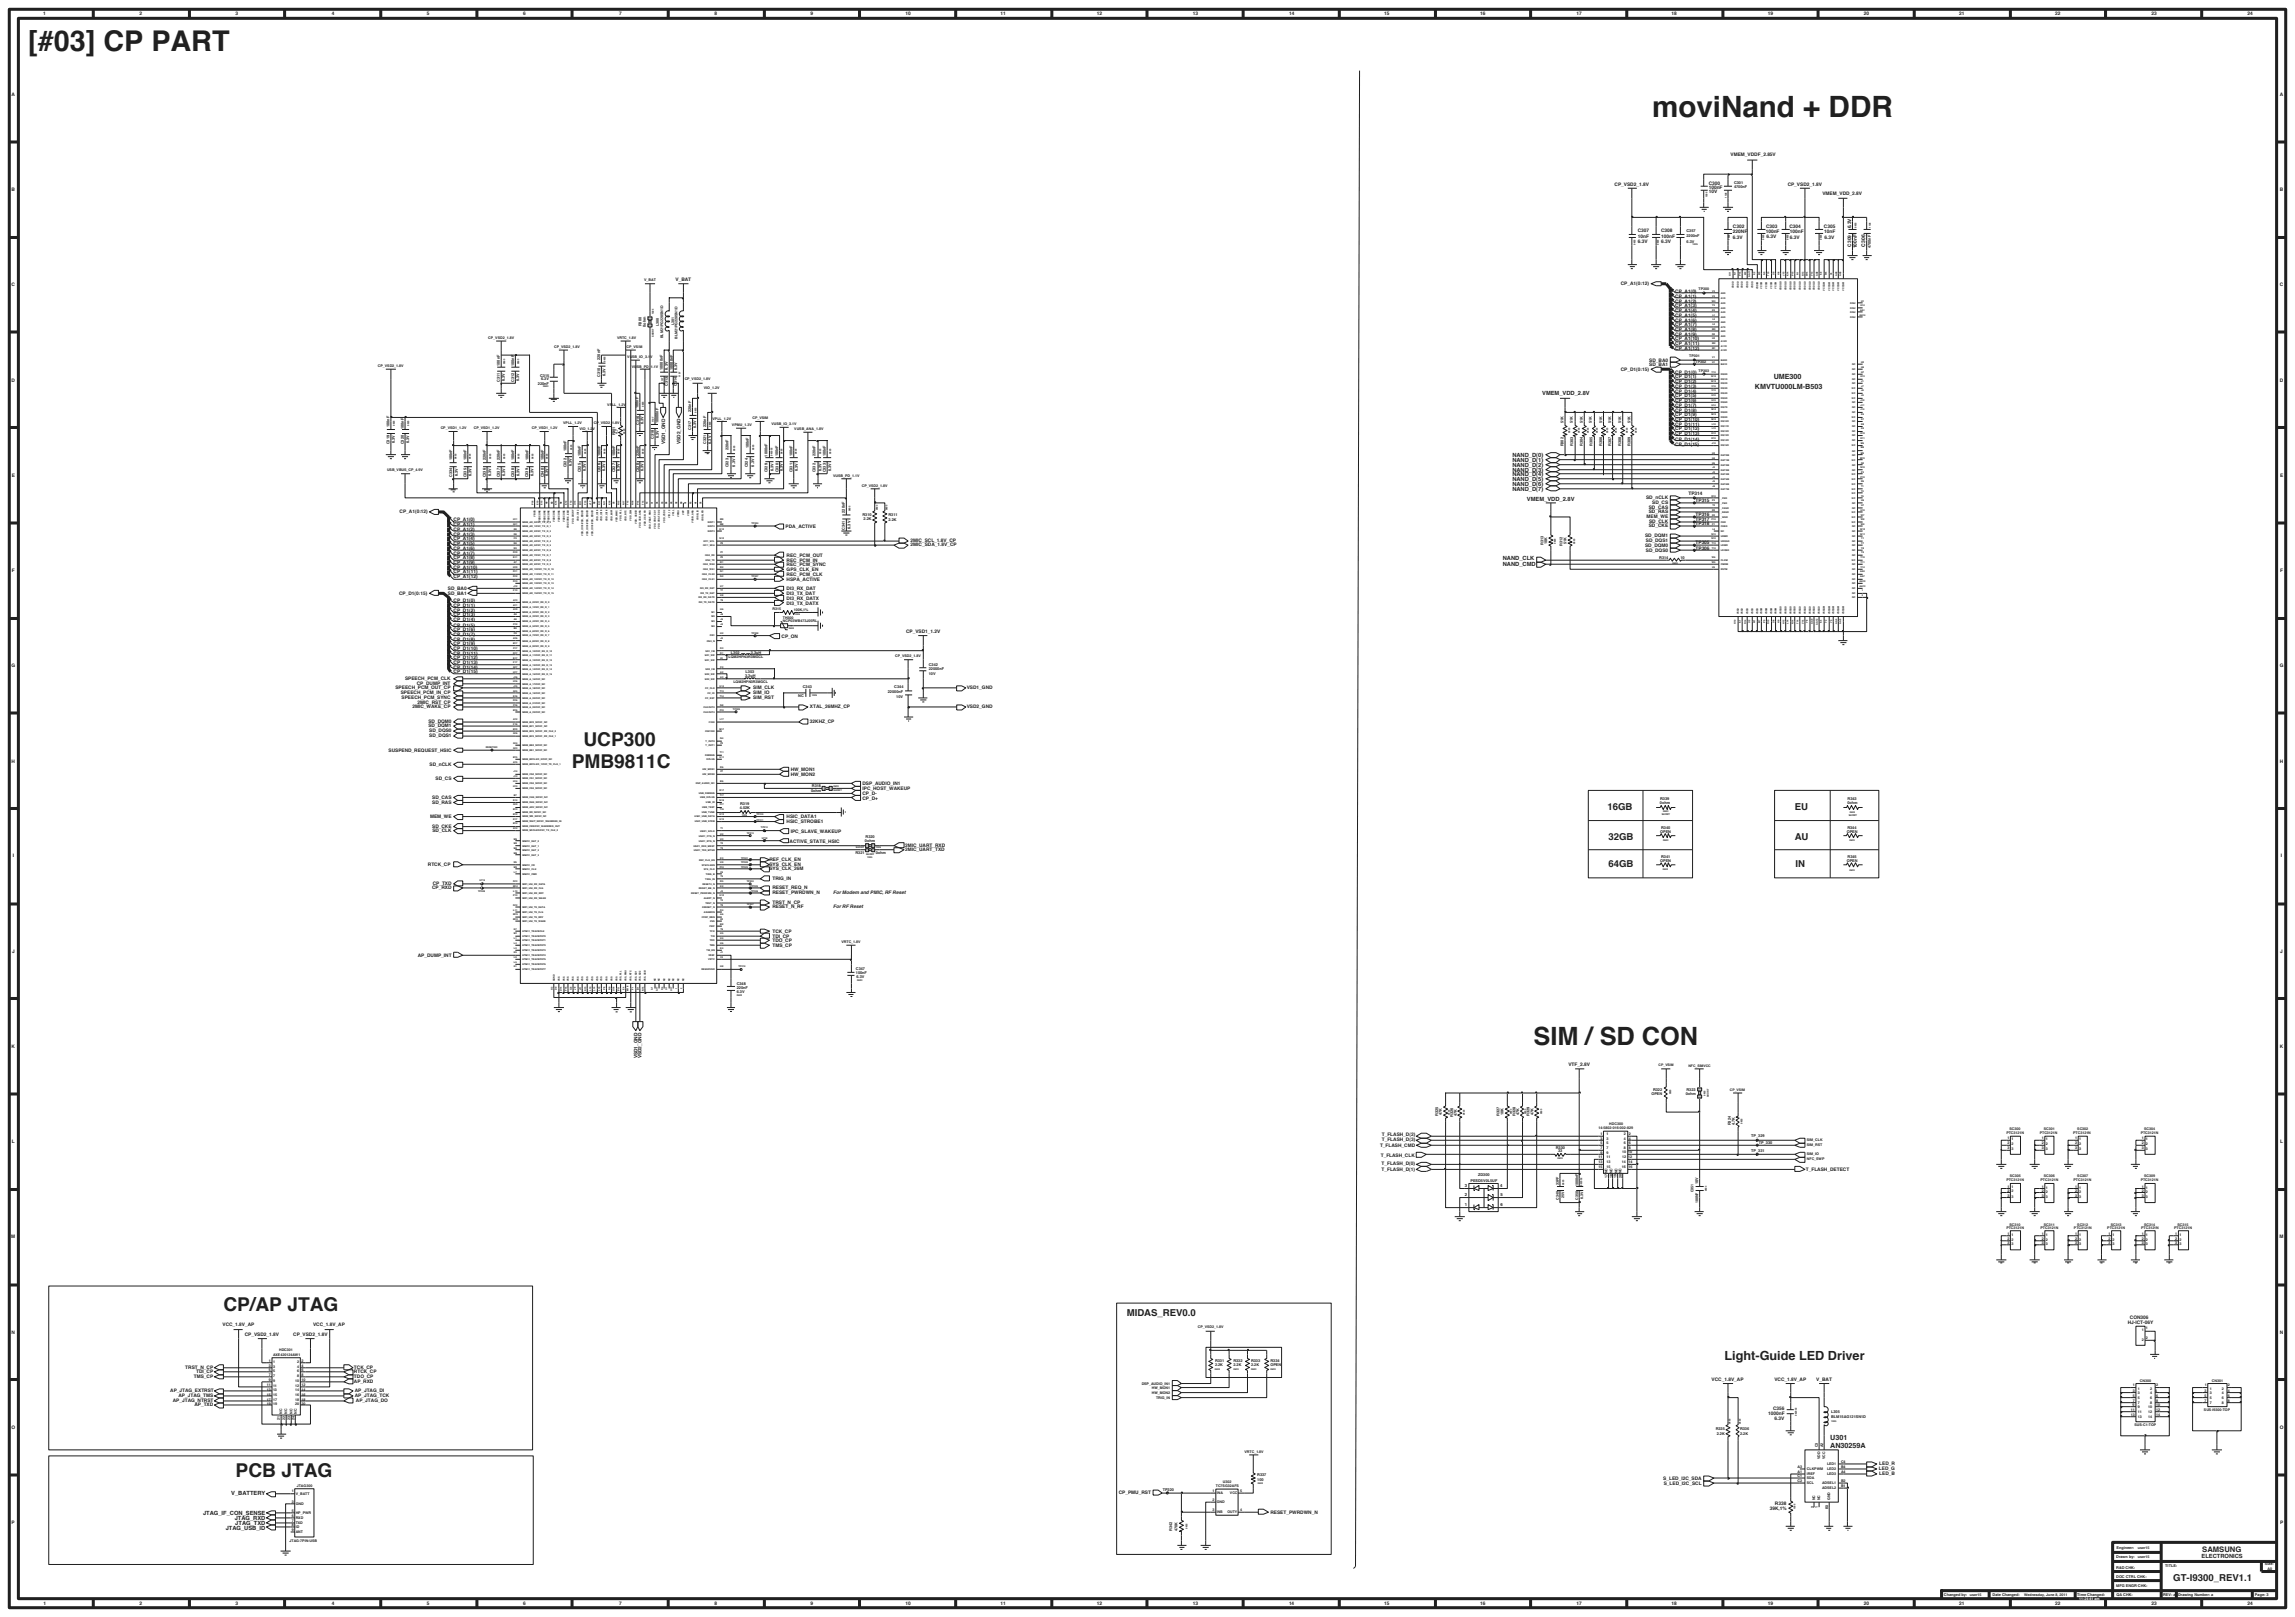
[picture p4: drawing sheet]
<svg xmlns="http://www.w3.org/2000/svg" width="193mm" height="136mm" viewBox="0 0 193 136" stroke-linecap="round" stroke-linejoin="round" font-family="sans-serif">
<defs><g id="words">
<text font-size="2.5" fill="#231f20" x="139" y="9.9">moviNand + DDR</text>
<text font-size="2.4" fill="#231f20" x="2.4" y="4.3">[#03] CP PART</text>
<text font-size="2.1" fill="#231f20" x="129" y="87.9">SIM / SD CON</text>
<g font-size="1.6" fill="#231f20">
<text x="48.1" y="64.6">PMB9811C</text>
<text x="49.1" y="62.7">UCP300</text>
<text x="18.8" y="110.2">CP/AP JTAG</text>
<text x="19.8" y="124.2">PCB JTAG</text>
</g>
<text font-size="1.1" fill="#231f20" x="145.1" y="114.4">Light-Guide LED Driver</text>
<g font-size=".8" fill="#231f20">
<text x="135.2" y="68.1">16GB</text>
<text x="135.3" y="70.6">32GB</text>
<text x="151" y="68.1">EU</text>
<text x="151" y="70.6">AU</text>
<text x="135.3" y="72.9">64GB</text>
<text x="151" y="72.9">IN</text>
<text x="94.8" y="110.7">MIDAS_REV0.0</text>
<text x="182.8" y="132.9">GT-I9300_REV1.1</text>
</g>
<g font-size=".6" fill="#231f20">
<text x="147.6" y="32.8">KMVTU000LM-B503</text>
<text x="149.2" y="31.8">UME300</text>
<text x="154" y="121.8">AN30259A</text>
<text x="154" y="121.1">U301</text>
<text x="185.2" y="130.5">SAMSUNG</text>
</g>
<g font-size=".5" fill="#231f20">
<text x="129.7" y="33.2">VMEM_VDD_2.8V</text>
<text x="127.2" y="41.3">NAND_D(7)</text>
<text x="127.2" y="40.8">NAND_D(6)</text>
<text x="127.2" y="40.4">NAND_D(5)</text>
<text x="127.2" y="40">NAND_D(4)</text>
<text x="127.2" y="39.7">NAND_D(3)</text>
<text x="127.2" y="39.2">NAND_D(2)</text>
<text x="127.2" y="38.8">NAND_D(1)</text>
<text x="127.2" y="38.4">NAND_D(0)</text>
<text x="126.4" y="47.6">NAND_CMD</text>
<text x="126.4" y="47.1">NAND_CLK</text>
<text x="128.4" y="42.1">VMEM_VDD_2.8V</text>
<text x="19.4" y="125.7">V_BATTERY</text>
<text x="17.1" y="127.4">JTAG_IF_CON_SENSE</text>
<text x="19" y="128.7">JTAG_USB_ID</text>
<text x="19.7" y="127.8">JTAG_RXD</text>
<text x="19.8" y="128.2">JTAG_TXD</text>
<text x="185.2" y="131.1">ELECTRONICS</text>
</g>
<g font-size=".4" fill="#231f20">
<text x="3.6" y="1.2">1</text>
<text x="11.7" y="1.2">2</text>
<text x="19.8" y="1.2">3</text>
<text x="27.9" y="1.2">4</text>
<text x="35.9" y="1.2">5</text>
<text x="44" y="1.2">6</text>
<text x="52.1" y="1.2">7</text>
<text x="60.1" y="1.2">8</text>
<text x="68.2" y="1.2">9</text>
<text x="76.2" y="1.2">10</text>
<text x="84.2" y="1.2">11</text>
<text x="92.2" y="1.2">12</text>
<text x="100.3" y="1.2">13</text>
<text x="108.4" y="1.2">14</text>
<text x="116.4" y="1.2">15</text>
<text x="124.5" y="1.2">16</text>
<text x="132.6" y="1.2">17</text>
<text x="140.6" y="1.2">18</text>
<text x="148.7" y="1.2">19</text>
<text x="156.8" y="1.2">20</text>
<text x="164.8" y="1.2">21</text>
<text x="172.9" y="1.2">22</text>
<text x="181" y="1.2">23</text>
<text x="189.1" y="1.2">24</text>
<text x="1" y="8.1">A</text>
<text x="191.8" y="8.1">A</text>
<text x="1" y="16">B</text>
<text x="135.8" y="15.6">CP_VSD2_1.8V</text>
<text x="143.7" y="15.6">C300</text>
<text x="143.7" y="15.9">100nF</text>
<text x="143.7" y="16.3">10V</text>
<text x="145.6" y="13.2">VMEM_VDDF_2.85V</text>
<text x="150.4" y="15.6">CP_VSD2_1.8V</text>
<text x="153.3" y="16.4">VMEM_VDD_2.8V</text>
<text x="191.8" y="16">B</text>
<text x="56.8" y="23.6">V_BAT</text>
<text x="136.3" y="24">CP_A1(0:12)</text>
<text x="137.8" y="19.6">C307</text>
<text x="137.8" y="20.4">6.3V</text>
<text x="137.8" y="20">10nF</text>
<text x="139.7" y="20.4">6.3V</text>
<text x="139.7" y="20">100nF</text>
<text x="139.7" y="19.6">C308</text>
<text x="145.8" y="19.6">220NF</text>
<text x="145.8" y="20.1">6.3V</text>
<text x="145.8" y="19.2">C302</text>
<text x="148.5" y="19.6">100nF</text>
<text x="148.6" y="19.2">C303</text>
<text x="148.6" y="20.1">6.3V</text>
<text x="150.5" y="19.2">C304</text>
<text x="150.6" y="20.1">6.3V</text>
<text x="150.6" y="19.6">100nF</text>
<text x="153.4" y="19.2">C305</text>
<text x="153.4" y="19.6">10nF</text>
<text x="153.5" y="20.1">6.3V</text>
<text x="155.7" y="20.7" transform="rotate(-90 155.7 20.7)">C309</text>
<text x="155.7" y="19.2" transform="rotate(-90 155.7 19.2)">6.3V</text>
<text x="156.2" y="20.9" transform="rotate(-90 156.2 20.9)">100nF</text>
<text x="156.9" y="20.7" transform="rotate(-90 156.9 20.7)">C306</text>
<text x="1" y="24.1">C</text>
<text x="140.9" y="25.5">CP_A1(2)</text>
<text x="140.9" y="25">CP_A1(1)</text>
<text x="140.9" y="24.6">CP_A1(0)</text>
<text x="140.9" y="28.6">CP_A1(10)</text>
<text x="140.9" y="28.3">CP_A1(9)</text>
<text x="140.9" y="27.8">CP_A1(8)</text>
<text x="140.9" y="29">CP_A1(11)</text>
<text x="140.9" y="25.8">CP_A1(3)</text>
<text x="140.9" y="29.4">CP_A1(12)</text>
<text x="140.9" y="27.4">CP_A1(7)</text>
<text x="140.9" y="27.1">CP_A1(6)</text>
<text x="140.9" y="26.7">CP_A1(5)</text>
<text x="140.9" y="26.2">CP_A1(4)</text>
<text x="191.8" y="24.1">C</text>
<text x="1" y="32.1">D</text>
<text x="136.3" y="31.2">CP_D1(0:15)</text>
<text x="138.7" y="30.7">SD_BA1</text>
<text x="138.7" y="30.4">SD_BA0</text>
<text x="140.9" y="34.3">CP_D1(7)</text>
<text x="140.9" y="33.8">CP_D1(6)</text>
<text x="140.9" y="33.4">CP_D1(5)</text>
<text x="140.9" y="32.2">CP_D1(2)</text>
<text x="140.9" y="31.8">CP_D1(1)</text>
<text x="140.9" y="33.1">CP_D1(4)</text>
<text x="140.9" y="32.7">CP_D1(3)</text>
<text x="140.9" y="34.7">CP_D1(8)</text>
<text x="140.9" y="31.5">CP_D1(0)</text>
<text x="140.9" y="35">CP_D1(9)</text>
<text x="140.9" y="35.4">CP_D1(10)</text>
<text x="140.9" y="35.9">CP_D1(11)</text>
<text x="191.8" y="32.1">D</text>
<text x="1" y="40.1">E</text>
<text x="56" y="37.4" transform="rotate(-90 56 37.4)">VSD1_GND</text>
<text x="57.2" y="37.4" transform="rotate(-90 57.2 37.4)">VSD2_GND</text>
<text x="138.5" y="42">SD_nCLK</text>
<text x="140.9" y="37.5">CP_D1(15)</text>
<text x="140.9" y="36.2">CP_D1(12)</text>
<text x="140.9" y="36.6">CP_D1(13)</text>
<text x="140.9" y="37">CP_D1(14)</text>
<text x="142" y="41.6">TP314</text>
<text x="191.8" y="40.1">E</text>
<text x="33.6" y="43.2">CP_A1(0:12)</text>
<text x="38.2" y="43.8">CP_A1(0)</text>
<text x="38.2" y="44.2">CP_A1(1)</text>
<text x="38.2" y="44.7">CP_A1(2)</text>
<text x="38.2" y="45.1">CP_A1(3)</text>
<text x="38.2" y="45.4">CP_A1(4)</text>
<text x="38.2" y="45.8">CP_A1(5)</text>
<text x="38.2" y="46.3">CP_A1(6)</text>
<text x="38.2" y="46.7">CP_A1(7)</text>
<text x="38.2" y="47">CP_A1(8)</text>
<text x="38.2" y="47.5">CP_A1(9)</text>
<text x="38.2" y="47.9">CP_A1(10)</text>
<text x="66.1" y="44.4">PDA_ACTIVE</text>
<text x="66.2" y="48">GPS_CLK_EN</text>
<text x="66.2" y="47.2">REC_PCM_IN</text>
<text x="66.2" y="46.8">REC_PCM_OUT</text>
<text x="66.2" y="47.6">REC_PCM_SYNC</text>
<text x="76.6" y="46">2MIC_SDA_1.8V_CP</text>
<text x="76.6" y="45.6">2MIC_SCL_1.8V_CP</text>
<text x="138.4" y="46">SD_DQM0</text>
<text x="138.4" y="45.2">SD_DQM1</text>
<text x="138.4" y="46.4">SD_DQS0</text>
<text x="138.4" y="45.6">SD_DQS1</text>
<text x="138.5" y="43.6">MEM_WE</text>
<text x="138.7" y="42.8">SD_CAS</text>
<text x="138.7" y="43.2">SD_RAS</text>
<text x="138.7" y="44.4">SD_CKE</text>
<text x="138.7" y="44">SD_CLK</text>
<text x="139" y="42.4">SD_CS</text>
<text x="142.6" y="43.4">TP316</text>
<text x="142.6" y="44.2">TP318</text>
<text x="142.6" y="43.8">TP317</text>
<text x="142.6" y="46.2">TP306</text>
<text x="142.6" y="45.8">TP305</text>
<text x="142.6" y="42.2">TP315</text>
<text x="1" y="48.1">F</text>
<text x="33.6" y="50">CP_D1(0:15)</text>
<text x="37.7" y="49.6">SD_BA0</text>
<text x="37.7" y="50">SD_BA1</text>
<text x="38.2" y="48.2">CP_A1(11)</text>
<text x="38.2" y="48.6">CP_A1(12)</text>
<text x="38.2" y="50.7">CP_D1(0)</text>
<text x="38.2" y="51">CP_D1(1)</text>
<text x="38.2" y="51.5">CP_D1(2)</text>
<text x="38.2" y="51.8">CP_D1(3)</text>
<text x="38.2" y="52.3">CP_D1(4)</text>
<text x="38.2" y="52.7">CP_D1(5)</text>
<text x="38.2" y="53">CP_D1(6)</text>
<text x="38.2" y="53.5">CP_D1(7)</text>
<text x="38.2" y="53.9">CP_D1(8)</text>
<text x="65.7" y="53.6">CP_ON</text>
<text x="66.2" y="48.8">HSPA_ACTIVE</text>
<text x="66.2" y="49.6">DI3_RX_DAT</text>
<text x="66.2" y="50.4">DI3_RX_DATX</text>
<text x="66.2" y="50">DI3_TX_DAT</text>
<text x="66.2" y="48.4">REC_PCM_CLK</text>
<text x="66.2" y="50.8">DI3_TX_DATX</text>
<text x="76.2" y="53.2">CP_VSD1_1.2V</text>
<text x="191.8" y="48.1">F</text>
<text x="1" y="56.1">G</text>
<text x="33.3" y="58">SPEECH_PCM_OUT_CP</text>
<text x="33.7" y="58.4">SPEECH_PCM_IN_CP</text>
<text x="33.8" y="58.8">SPEECH_PCM_SYNC</text>
<text x="34.1" y="57.2">SPEECH_PCM_CLK</text>
<text x="34.7" y="59.6">2MIC_WAKE_CP</text>
<text x="35.1" y="57.6">CP_DUMP_INT</text>
<text x="35.1" y="59.2">2MIC_RST_CP</text>
<text x="38.2" y="54.3">CP_D1(9)</text>
<text x="38.2" y="54.7">CP_D1(10)</text>
<text x="38.2" y="55.1">CP_D1(11)</text>
<text x="38.2" y="55.4">CP_D1(12)</text>
<text x="38.2" y="55.8">CP_D1(13)</text>
<text x="38.2" y="56.2">CP_D1(14)</text>
<text x="38.2" y="56.6">CP_D1(15)</text>
<text x="63.4" y="58.4">SIM_IO</text>
<text x="63.4" y="58">SIM_CLK</text>
<text x="63.4" y="58.8">SIM_RST</text>
<text x="68.1" y="59.6">XTAL_26MHZ_CP</text>
<text x="81.3" y="59.6">VSD2_GND</text>
<text x="81.3" y="58">VSD1_GND</text>
<text x="191.8" y="56.1">G</text>
<text x="1" y="64.1">H</text>
<text x="32.7" y="63.2">SUSPEND_REQUEST_HSIC</text>
<text x="36" y="60.8">SD_DQM0</text>
<text x="36" y="61.2">SD_DQM1</text>
<text x="36.1" y="61.6">SD_DQS0</text>
<text x="36.1" y="62">SD_DQS1</text>
<text x="36.1" y="64.4">SD_nCLK</text>
<text x="36.6" y="65.6">SD_CS</text>
<text x="66.5" y="65.2">HW_MON2</text>
<text x="66.5" y="64.8">HW_MON1</text>
<text x="68.1" y="60.8">32KHZ_CP</text>
<text x="191.8" y="64.1">H</text>
<text x="36.2" y="68.8">MEM_WE</text>
<text x="36.4" y="69.6">SD_CKE</text>
<text x="36.4" y="67.2">SD_CAS</text>
<text x="36.4" y="67.6">SD_RAS</text>
<text x="36.4" y="70">SD_CLK</text>
<text x="66.2" y="69.2">HSIC_STROBE1</text>
<text x="66.2" y="68.8">HSIC_DATA1</text>
<text x="66.4" y="70.9">ACTIVE_STATE_HSIC</text>
<text x="66.5" y="70">IPC_SLAVE_WAKEUP</text>
<text x="72.6" y="66.4">IPC_HOST_WAKEUP</text>
<text x="72.6" y="66.8">CP_D-</text>
<text x="72.6" y="67.3">CP_D+</text>
<text x="72.6" y="66">DSP_AUDIO_IN1</text>
<text x="76.1" y="71.2">2MIC_UART_RXD</text>
<text x="76.1" y="71.6">2MIC_UART_TXD</text>
<text x="1.1" y="72.1">I</text>
<text x="36" y="72.8">RTCK_CP</text>
<text x="36.3" y="74.8">CP_RXD</text>
<text x="36.4" y="74.5">CP_TXD</text>
<text x="64.7" y="72.8">SYS_CLK_EN</text>
<text x="64.7" y="72.4">REF_CLK_EN</text>
<text x="64.7" y="73.2">SYS_CLK_26M</text>
<text x="65" y="76.1">TRST_N_CP</text>
<text x="65" y="74">TRIG_IN</text>
<text x="65" y="75.2">RESET_PWRDWN_N</text>
<text x="65" y="74.8">RESET_REQ_N</text>
<text x="65" y="76.4">RESET_N_RF</text>
<text x="70.1" y="75.2">For Modem and PMIC, RF Reset</text>
<text x="70.1" y="76.4">For RF Reset</text>
<text x="191.9" y="72.1">I</text>
<text x="1" y="80.1">J</text>
<text x="35.1" y="80.5">AP_DUMP_INT</text>
<text x="65" y="78.4">TCK_CP</text>
<text x="65" y="79.2">TDO_CP</text>
<text x="65" y="78.9">TDI_CP</text>
<text x="65" y="79.6">TMS_CP</text>
<text x="191.8" y="80.1">J</text>
<text x="1" y="88.2">K</text>
<text x="53.6" y="89" transform="rotate(-90 53.6 89)">VSD1_GND</text>
<text x="54" y="89" transform="rotate(-90 54 89)">VSD2_GND</text>
<text x="131.9" y="89.7">VTF_2.8V</text>
<text x="191.8" y="88.2">K</text>
<text x="116.2" y="95.6">T_FLASH_D(2)</text>
<text x="116.2" y="96">T_FLASH_D(3)</text>
<text x="1" y="96.1">L</text>
<text x="116.1" y="96.4">T_FLASH_CMD</text>
<text x="116.1" y="97.3">T_FLASH_CLK</text>
<text x="116.2" y="98">T_FLASH_D(0)</text>
<text x="116.2" y="98.5">T_FLASH_D(1)</text>
<text x="123.2" y="99.8">3</text>
<text x="123.2" y="101.5">1</text>
<text x="123.2" y="100.6">2</text>
<text x="126.2" y="99.8">4</text>
<text x="126.2" y="100.6">5</text>
<text x="126.2" y="101.5">6</text>
<text x="151.9" y="98.5">T_FLASH_DETECT</text>
<text x="191.8" y="96.1">L</text>
<text x="1" y="104.1">M</text>
<text x="191.7" y="104.1">M</text>
<text x="1" y="112.2">N</text>
<text x="18.7" y="111.5">VCC_1.8V_AP</text>
<text x="20.6" y="112.3">CP_VSD2_1.8V</text>
<text x="24.7" y="112.3">CP_VSD2_1.8V</text>
<text x="26.3" y="111.5">VCC_1.8V_AP</text>
<text x="179" y="111.4">HJ-ICT-06Y</text>
<text x="179.2" y="110.9">CON306</text>
<text x="191.8" y="112.2">N</text>
<text x="14.3" y="117.1">AP_JTAG_EXTRST</text>
<text x="14.5" y="117.9">AP_JTAG_NTRST</text>
<text x="15" y="117.5">AP_JTAG_TMS</text>
<text x="15.6" y="115.2">TRST_N_CP</text>
<text x="16.3" y="115.9">TMS_CP</text>
<text x="16.4" y="118.3">AP_TXD</text>
<text x="16.5" y="115.5">TDI_CP</text>
<text x="29.8" y="115.2">TCK_CP</text>
<text x="29.8" y="115.9">TDO_CP</text>
<text x="29.8" y="115.5">RTCK_CP</text>
<text x="29.8" y="116.3">AP_RXD</text>
<text x="29.8" y="117.1">AP_JTAG_DI</text>
<text x="29.8" y="117.5">AP_JTAG_TCK</text>
<text x="29.9" y="117.9">AP_JTAG_DO</text>
<text x="144" y="116.1">VCC_1.8V_AP</text>
<text x="148.7" y="119">1000nF</text>
<text x="149.1" y="118.6">C356</text>
<text x="149.2" y="119.4">6.3V</text>
<text x="149.2" y="116.1">VCC_1.8V_AP</text>
<text x="152.8" y="116.1">V_BAT</text>
<text x="1" y="120.2">O</text>
<text x="94.1" y="125.7">CP_PMU_RST</text>
<text x="139.9" y="124.5">S_LED_I2C_SDA</text>
<text x="139.9" y="124.9">S_LED_I2C_SCL</text>
<text x="158" y="123.7">LED_G</text>
<text x="158.1" y="124.1">LED_B</text>
<text x="158.1" y="123.2">LED_R</text>
<text x="191.8" y="120.2">O</text>
<text x="1" y="128.1">P</text>
<text x="106.9" y="127.3">RESET_PWRDWN_N</text>
<text x="148.9" y="127">39K,1%</text>
<text x="149.3" y="126.6">R338</text>
<text x="191.8" y="128.1">P</text>
<text x="3.6" y="135">1</text>
<text x="11.7" y="135">2</text>
<text x="19.8" y="135">3</text>
<text x="27.9" y="135">4</text>
<text x="35.9" y="135">5</text>
<text x="44" y="135">6</text>
<text x="52.1" y="135">7</text>
<text x="60.1" y="135">8</text>
<text x="68.2" y="135">9</text>
<text x="76.2" y="135">10</text>
<text x="84.2" y="135">11</text>
<text x="92.2" y="135">12</text>
<text x="100.3" y="135">13</text>
<text x="108.4" y="135">14</text>
<text x="116.4" y="135">15</text>
<text x="124.5" y="135">16</text>
<text x="132.6" y="135">17</text>
<text x="140.6" y="135">18</text>
<text x="148.7" y="135">19</text>
<text x="156.8" y="135">20</text>
<text x="164.8" y="135">21</text>
<text x="172.9" y="135">22</text>
<text x="181" y="135">23</text>
<text x="189.1" y="135">24</text>
</g>
<g font-size=".3" fill="#231f20">
<text x="145.9" y="15.5">C301</text>
<text x="145.9" y="15.8">4700nF</text>
<text x="54.2" y="23.6">V_BAT</text>
<text x="141.9" y="20">2200nF</text>
<text x="141.9" y="19.6">C357</text>
<text x="141.9" y="20.4">6.3V</text>
<text x="157.4" y="20.9" transform="rotate(-90 157.4 20.9)">4700nF</text>
<text x="41.1" y="28.5">CP_VSD2_1.8V</text>
<text x="46.6" y="29.3">CP_VSD2_1.8V</text>
<text x="51.9" y="28.5">VRTC_1.8V</text>
<text x="52.7" y="29.3">CP_VSIM</text>
<text x="54" y="27.4" transform="rotate(-90 54 27.4)">R300</text>
<text x="54.3" y="27.5" transform="rotate(-90 54.3 27.5)">0ohm</text>
<text x="55.4" y="27.4" transform="rotate(-90 55.4 27.4)">L300</text>
<text x="55.8" y="28.4" transform="rotate(-90 55.8 28.4)">BLM21PG220SN1D</text>
<text x="56.7" y="27.4" transform="rotate(-90 56.7 27.4)">L301</text>
<text x="57" y="28.5" transform="rotate(-90 57 28.5)">BLM21PG220SN1D</text>
<text x="142.9" y="24.4">TP300</text>
<text x="31.8" y="30.9">CP_VSD2_1.8V</text>
<text x="32.8" y="35.9" transform="rotate(-90 32.8 35.9)">100nF</text>
<text x="42" y="32.1" transform="rotate(-90 42 32.1)">C311</text>
<text x="42" y="30.8" transform="rotate(-90 42 30.8)">100nF</text>
<text x="42.5" y="32" transform="rotate(-90 42.5 32)">6.3V</text>
<text x="43.2" y="32.1" transform="rotate(-90 43.2 32.1)">C312</text>
<text x="43.2" y="30.8" transform="rotate(-90 43.2 30.8)">100nF</text>
<text x="43.7" y="32" transform="rotate(-90 43.7 32)">6.3V</text>
<text x="45.2" y="32.4">220nF</text>
<text x="45.4" y="31.7">C315</text>
<text x="45.5" y="32">6.3V</text>
<text x="47.4" y="35.7">VPLL_1.2V</text>
<text x="49.9" y="35.7">CP_VSD2_1.8V</text>
<text x="50.5" y="31.7" transform="rotate(-90 50.5 31.7)">C310</text>
<text x="50.5" y="30.3" transform="rotate(-90 50.5 30.3)">220nF</text>
<text x="50.9" y="31.6" transform="rotate(-90 50.9 31.6)">6.3V</text>
<text x="51.1" y="34.1">VPLL_1.2V</text>
<text x="52.8" y="30.1">VUSB_IO_3.1V</text>
<text x="53.1" y="31">VUSB_PD_1.1V</text>
<text x="53.7" y="34.3" transform="rotate(-90 53.7 34.3)">100nF</text>
<text x="53.8" y="35.8" transform="rotate(-90 53.8 35.8)">C316</text>
<text x="54.1" y="35.7" transform="rotate(-90 54.1 35.7)">6.3V</text>
<text x="55.4" y="35.6" transform="rotate(-90 55.4 35.6)">10000nF</text>
<text x="55.8" y="31.1" transform="rotate(-90 55.8 31.1)">10000nF</text>
<text x="56.2" y="31.1" transform="rotate(-90 56.2 31.1)">6.3V</text>
<text x="56.2" y="32.5" transform="rotate(-90 56.2 32.5)">C313</text>
<text x="56.6" y="31.1" transform="rotate(-90 56.6 31.1)">10000nF</text>
<text x="56.9" y="32.5" transform="rotate(-90 56.9 32.5)">C314</text>
<text x="57" y="31.1" transform="rotate(-90 57 31.1)">6.3V</text>
<text x="57.6" y="32">CP_VSD2_1.8V</text>
<text x="58.1" y="34.7" transform="rotate(-90 58.1 34.7)">220nF</text>
<text x="59.2" y="32.8">VIO_1.2V</text>
<text x="59.4" y="35.9" transform="rotate(-90 59.4 35.9)">220nF</text>
<text x="59.9" y="35.3">VPLL_1.2V</text>
<text x="61.6" y="35.9">VPMU_1.3V</text>
<text x="63.3" y="35.2">CP_VSIM</text>
<text x="64.9" y="35.7">VUSB_IO_3.1V</text>
<text x="131.5" y="35.6" transform="rotate(-90 131.5 35.6)">51K</text>
<text x="132.3" y="35.6" transform="rotate(-90 132.3 35.6)">51K</text>
<text x="133.1" y="35.6" transform="rotate(-90 133.1 35.6)">51K</text>
<text x="133.9" y="35.6" transform="rotate(-90 133.9 35.6)">51K</text>
<text x="134.8" y="35.6" transform="rotate(-90 134.8 35.6)">51K</text>
<text x="135.5" y="35.6" transform="rotate(-90 135.5 35.6)">51K</text>
<text x="136.4" y="35.6" transform="rotate(-90 136.4 35.6)">51K</text>
<text x="137.1" y="35.6" transform="rotate(-90 137.1 35.6)">51K</text>
<text x="142.1" y="30">TP301</text>
<text x="142.6" y="30.6">TP302</text>
<text x="142.9" y="31.3">TP303</text>
<text x="32.6" y="39.6">USB_VBUS_CP_4.9V</text>
<text x="32.8" y="37.4" transform="rotate(-90 32.8 37.4)">C319</text>
<text x="33.2" y="37.3" transform="rotate(-90 33.2 37.3)">6.3V</text>
<text x="34" y="37.4" transform="rotate(-90 34 37.4)">C320</text>
<text x="34" y="36.1" transform="rotate(-90 34 36.1)">100nF</text>
<text x="34.4" y="37.3" transform="rotate(-90 34.4 37.3)">6.3V</text>
<text x="37.1" y="36.1">CP_VSD1_1.2V</text>
<text x="38" y="40.1" transform="rotate(-90 38 40.1)">C334</text>
<text x="38" y="38.7" transform="rotate(-90 38 38.7)">100nF</text>
<text x="38.5" y="40.1" transform="rotate(-90 38.5 40.1)">6.3V</text>
<text x="39.2" y="40.2" transform="rotate(-90 39.2 40.2)">C335</text>
<text x="39.2" y="38.7" transform="rotate(-90 39.2 38.7)">100nF</text>
<text x="39.7" y="40.1" transform="rotate(-90 39.7 40.1)">6.3V</text>
<text x="39.9" y="36.1">CP_VSD1_1.2V</text>
<text x="40.9" y="40.2" transform="rotate(-90 40.9 40.2)">C336</text>
<text x="40.9" y="38.7" transform="rotate(-90 40.9 38.7)">220nF</text>
<text x="41.3" y="40.1" transform="rotate(-90 41.3 40.1)">6.3V</text>
<text x="42" y="40.2" transform="rotate(-90 42 40.2)">C337</text>
<text x="42" y="38.7" transform="rotate(-90 42 38.7)">220nF</text>
<text x="42.5" y="40.1" transform="rotate(-90 42.5 40.1)">6.3V</text>
<text x="43.2" y="40.2" transform="rotate(-90 43.2 40.2)">C338</text>
<text x="43.2" y="38.7" transform="rotate(-90 43.2 38.7)">100nF</text>
<text x="43.7" y="40.1" transform="rotate(-90 43.7 40.1)">6.3V</text>
<text x="44.4" y="40.2" transform="rotate(-90 44.4 40.2)">C339</text>
<text x="44.5" y="38.7" transform="rotate(-90 44.5 38.7)">100nF</text>
<text x="44.7" y="36.1">CP_VSD1_1.2V</text>
<text x="44.9" y="40.1" transform="rotate(-90 44.9 40.1)">6.3V</text>
<text x="45.7" y="38.7" transform="rotate(-90 45.7 38.7)">100nF</text>
<text x="45.7" y="40.2" transform="rotate(-90 45.7 40.2)">C340</text>
<text x="46.1" y="40.1" transform="rotate(-90 46.1 40.1)">6.3V</text>
<text x="47.7" y="39.3" transform="rotate(-90 47.7 39.3)">C322</text>
<text x="47.7" y="38" transform="rotate(-90 47.7 38)">100nF</text>
<text x="48.1" y="39.2" transform="rotate(-90 48.1 39.2)">6.3V</text>
<text x="48.7" y="36.1">VIO_1.2V</text>
<text x="48.9" y="39.7" transform="rotate(-90 48.9 39.7)">C325</text>
<text x="48.9" y="38.4" transform="rotate(-90 48.9 38.4)">100nF</text>
<text x="49.3" y="39.6" transform="rotate(-90 49.3 39.6)">6.3V</text>
<text x="50.5" y="38.4" transform="rotate(-90 50.5 38.4)">100nF</text>
<text x="50.5" y="39.7" transform="rotate(-90 50.5 39.7)">C326</text>
<text x="50.9" y="39.6" transform="rotate(-90 50.9 39.6)">6.3V</text>
<text x="51.7" y="36.6" transform="rotate(-90 51.7 36.6)">R301</text>
<text x="51.8" y="39.7" transform="rotate(-90 51.8 39.7)">C327</text>
<text x="51.8" y="38.4" transform="rotate(-90 51.8 38.4)">100nF</text>
<text x="52" y="36.5" transform="rotate(-90 52 36.5)">4.7</text>
<text x="52.1" y="39.6" transform="rotate(-90 52.1 39.6)">6.3V</text>
<text x="53.8" y="39.7" transform="rotate(-90 53.8 39.7)">C328</text>
<text x="53.8" y="38.4" transform="rotate(-90 53.8 38.4)">220nF</text>
<text x="54.1" y="39.6" transform="rotate(-90 54.1 39.6)">6.3V</text>
<text x="55" y="36.9" transform="rotate(-90 55 36.9)">C318</text>
<text x="55.4" y="36.8" transform="rotate(-90 55.4 36.8)">6.3V</text>
<text x="58.1" y="36.2" transform="rotate(-90 58.1 36.2)">C317</text>
<text x="58.6" y="36" transform="rotate(-90 58.6 36)">6.3V</text>
<text x="59.4" y="37.3" transform="rotate(-90 59.4 37.3)">C321</text>
<text x="59.8" y="37.3" transform="rotate(-90 59.8 37.3)">6.3V</text>
<text x="61.3" y="39.3" transform="rotate(-90 61.3 39.3)">C323</text>
<text x="61.3" y="37.9" transform="rotate(-90 61.3 37.9)">220nF</text>
<text x="61.8" y="39.2" transform="rotate(-90 61.8 39.2)">6.3V</text>
<text x="62.9" y="39.3" transform="rotate(-90 62.9 39.3)">C324</text>
<text x="63" y="37.7" transform="rotate(-90 63 37.7)">100nF</text>
<text x="63.4" y="39.2" transform="rotate(-90 63.4 39.2)">6.3V</text>
<text x="64.5" y="39.7" transform="rotate(-90 64.5 39.7)">C329</text>
<text x="64.5" y="38.4" transform="rotate(-90 64.5 38.4)">1000nF</text>
<text x="65.1" y="39.6" transform="rotate(-90 65.1 39.6)">6.3V</text>
<text x="65.4" y="38.4" transform="rotate(-90 65.4 38.4)">100nF</text>
<text x="65.5" y="39.7" transform="rotate(-90 65.5 39.7)">C330</text>
<text x="65.9" y="39.6" transform="rotate(-90 65.9 39.6)">6.3V</text>
<text x="66.6" y="39.7" transform="rotate(-90 66.6 39.7)">C331</text>
<text x="66.6" y="38.4" transform="rotate(-90 66.6 38.4)">100nF</text>
<text x="66.8" y="36.2">VUSB_ANA_1.8V</text>
<text x="67.1" y="39.6" transform="rotate(-90 67.1 39.6)">6.3V</text>
<text x="68.6" y="39.7" transform="rotate(-90 68.6 39.7)">C332</text>
<text x="68.6" y="38.4" transform="rotate(-90 68.6 38.4)">220nF</text>
<text x="69.1" y="39.6" transform="rotate(-90 69.1 39.6)">6.3V</text>
<text x="69.5" y="39.7" transform="rotate(-90 69.5 39.7)">C333</text>
<text x="69.5" y="38.4" transform="rotate(-90 69.5 38.4)">100nF</text>
<text x="69.9" y="39.6" transform="rotate(-90 69.9 39.6)">6.3V</text>
<text x="70.1" y="40.1">VUSB_PD_1.1V</text>
<text x="72.5" y="41">CP_VSD2_1.8V</text>
<text x="131.5" y="37.5" transform="rotate(-90 131.5 37.5)">R302</text>
<text x="132.3" y="37.5" transform="rotate(-90 132.3 37.5)">R303</text>
<text x="133.1" y="37.5" transform="rotate(-90 133.1 37.5)">R304</text>
<text x="133.9" y="37.5" transform="rotate(-90 133.9 37.5)">R305</text>
<text x="134.8" y="37.5" transform="rotate(-90 134.8 37.5)">R306</text>
<text x="135.5" y="37.5" transform="rotate(-90 135.5 37.5)">R307</text>
<text x="136.4" y="37.5" transform="rotate(-90 136.4 37.5)">R308</text>
<text x="137.1" y="37.5" transform="rotate(-90 137.1 37.5)">R309</text>
<text x="71.1" y="44.6" transform="rotate(-90 71.1 44.6)">C341</text>
<text x="71.1" y="43.1" transform="rotate(-90 71.1 43.1)">220nF</text>
<text x="71.5" y="44.5" transform="rotate(-90 71.5 44.5)">6.3V</text>
<text x="72.5" y="43.4">R310</text>
<text x="72.6" y="43.8">2.2K</text>
<text x="74.7" y="43.8">2.2K</text>
<text x="74.7" y="43.4">R311</text>
<text x="129.8" y="45.8" transform="rotate(-90 129.8 45.8)">R313</text>
<text x="130.1" y="45.8" transform="rotate(-90 130.1 45.8)">10K</text>
<text x="131.4" y="45.9" transform="rotate(-90 131.4 45.9)">R312</text>
<text x="131.8" y="45.8" transform="rotate(-90 131.8 45.8)">51K</text>
<text x="139.6" y="47">R314</text>
<text x="141.3" y="47">10</text>
<text x="65" y="51.3">R315</text>
<text x="65.9" y="52.1">TH300</text>
<text x="65.9" y="52.3">NCP03WB473J05RL</text>
<text x="66.8" y="51.4">100K,1%</text>
<text x="61.3" y="55.4">LQM2HPN3R3MGCL</text>
<text x="61.5" y="55">L302</text>
<text x="61.7" y="57.4">LQM2HPN3R3MGCL</text>
<text x="62.7" y="56.9">3.3uH</text>
<text x="62.7" y="56.6">L303</text>
<text x="63.2" y="55">3.3uH</text>
<text x="67.2" y="58.6">NC</text>
<text x="67.5" y="57.8">C343</text>
<text x="74.7" y="58.3">22000nF</text>
<text x="75.2" y="57.9">C344</text>
<text x="75.3" y="55.3">CP_VSD2_1.8V</text>
<text x="75.4" y="58.7">10V</text>
<text x="78.1" y="56.4">22000nF</text>
<text x="78.1" y="56.7">10V</text>
<text x="78.1" y="56">C342</text>
<text x="62.2" y="68">4.02K</text>
<text x="62.3" y="67.7">R319</text>
<text x="68.2" y="66.6">0ohm</text>
<text x="68.3" y="66.2">R318</text>
<text x="72" y="71.8">R321</text>
<text x="72.7" y="70.8">0ohm</text>
<text x="72.8" y="70.5">R320</text>
<text x="73.7" y="71.8">0ohm</text>
<text x="139.6" y="67.6">0ohm</text>
<text x="139.6" y="70">OPEN</text>
<text x="139.6" y="67.3">R339</text>
<text x="139.7" y="69.7">R340</text>
<text x="155.3" y="70">OPEN</text>
<text x="155.4" y="69.7">R344</text>
<text x="155.4" y="67.6">0ohm</text>
<text x="155.4" y="67.3">R343</text>
<text x="139.6" y="72.5">OPEN</text>
<text x="139.7" y="72.1">R341</text>
<text x="155.3" y="72.5">OPEN</text>
<text x="155.4" y="72.1">R345</text>
<text x="62" y="83.5">6.3V</text>
<text x="62" y="83.2">220nF</text>
<text x="62" y="82.8">C348</text>
<text x="70.8" y="79.3">VRTC_1.8V</text>
<text x="72" y="81.6">C347</text>
<text x="72" y="81.9">100nF</text>
<text x="72" y="82.2">6.3V</text>
<text x="139.5" y="89.7">CP_VSIM</text>
<text x="142" y="89.7">NFC_SIMVCC</text>
<text x="121" y="93.9" transform="rotate(-90 121 93.9)">R325</text>
<text x="121.3" y="93.8" transform="rotate(-90 121.3 93.8)">47K</text>
<text x="122.2" y="93.9" transform="rotate(-90 122.2 93.9)">R326</text>
<text x="122.5" y="93.8" transform="rotate(-90 122.5 93.8)">47K</text>
<text x="126.1" y="93.8" transform="rotate(-90 126.1 93.8)">R327</text>
<text x="126.5" y="93.8" transform="rotate(-90 126.5 93.8)">10K</text>
<text x="127.5" y="93.8" transform="rotate(-90 127.5 93.8)">R328</text>
<text x="127.8" y="93.8" transform="rotate(-90 127.8 93.8)">47K</text>
<text x="128.7" y="93.8" transform="rotate(-90 128.7 93.8)">R329</text>
<text x="129" y="93.8" transform="rotate(-90 129 93.8)">47K</text>
<text x="134.4" y="95">14-5802-016-002-829</text>
<text x="134.6" y="95.8">3</text>
<text x="134.6" y="95.5">1</text>
<text x="135.1" y="95.8">3</text>
<text x="135.1" y="95.5">1</text>
<text x="135.4" y="94.6">HDC300</text>
<text x="136.6" y="95.8">4</text>
<text x="136.6" y="95.5">2</text>
<text x="137" y="95.8">4</text>
<text x="137" y="95.5">2</text>
<text x="138.9" y="92.1">OPEN</text>
<text x="139" y="91.8">R322</text>
<text x="141.8" y="92.1">0ohm</text>
<text x="141.9" y="91.8">R323</text>
<text x="145.5" y="91.8">CP_VSIM</text>
<text x="145.6" y="94.6" transform="rotate(-90 145.6 94.6)">R324</text>
<text x="145.9" y="94.6" transform="rotate(-90 145.9 94.6)">4.7K</text>
<text x="147.3" y="95.6">TP_329</text>
<text x="152" y="96">SIM_CLK</text>
<text x="168.8" y="95.4">PTC3121N</text>
<text x="168.9" y="95.8">1</text>
<text x="169" y="95.1">SC300</text>
<text x="171.6" y="95.4">PTC3121N</text>
<text x="171.7" y="95.8">1</text>
<text x="171.9" y="95.1">SC301</text>
<text x="174.4" y="95.4">PTC3121N</text>
<text x="174.5" y="95.8">1</text>
<text x="174.7" y="95.1">SC302</text>
<text x="180.1" y="95.4">PTC3121N</text>
<text x="180.2" y="95.8">1</text>
<text x="180.3" y="95.1">SC304</text>
<text x="123.7" y="99.4">PESD5V0L5UF</text>
<text x="124.3" y="98.9">ZD300</text>
<text x="130.9" y="96.6">R330</text>
<text x="131.1" y="96.9">33</text>
<text x="131.1" y="99.7" transform="rotate(-90 131.1 99.7)">33PF</text>
<text x="131.1" y="100.9" transform="rotate(-90 131.1 100.9)">C349</text>
<text x="131.6" y="100.7" transform="rotate(-90 131.6 100.7)">25V</text>
<text x="132.7" y="100.9" transform="rotate(-90 132.7 100.9)">C350</text>
<text x="132.7" y="99.8" transform="rotate(-90 132.7 99.8)">1000nF</text>
<text x="133.2" y="100.8" transform="rotate(-90 133.2 100.8)">6.3V</text>
<text x="134.4" y="97.4">11</text>
<text x="134.4" y="97.8">13</text>
<text x="134.4" y="98.3">15</text>
<text x="134.6" y="96.2">5</text>
<text x="134.6" y="96.7">7</text>
<text x="134.6" y="97">9</text>
<text x="135.1" y="96.2">5</text>
<text x="135.1" y="96.7">7</text>
<text x="135.1" y="97">9</text>
<text x="135.1" y="97.8">13</text>
<text x="135.1" y="98.3">15</text>
<text x="135.1" y="97.4">11</text>
<text x="135.2" y="99.1" transform="rotate(-90 135.2 99.1)">17 NC</text>
<text x="135.6" y="99.1" transform="rotate(-90 135.6 99.1)">18 NC</text>
<text x="136" y="99.1" transform="rotate(-90 136 99.1)">19</text>
<text x="136.1" y="98.7" transform="rotate(-90 136.1 98.7)">NC</text>
<text x="136.4" y="97.8">14</text>
<text x="136.4" y="98.3">16</text>
<text x="136.4" y="99.1" transform="rotate(-90 136.4 99.1)">20 NC</text>
<text x="136.4" y="97.4">12 12</text>
<text x="136.5" y="97">10 10</text>
<text x="136.6" y="96.2">6</text>
<text x="136.6" y="96.7">8</text>
<text x="137" y="97.8">14</text>
<text x="137" y="98.3">16</text>
<text x="137" y="96.2">6</text>
<text x="137" y="96.7">8</text>
<text x="142.4" y="100.3" transform="rotate(-90 142.4 100.3)">C351</text>
<text x="142.8" y="99.6" transform="rotate(-90 142.8 99.6)">10V</text>
<text x="142.8" y="101.2" transform="rotate(-90 142.8 101.2)">100NF</text>
<text x="147.3" y="96.9">TP_331</text>
<text x="147.9" y="96.2">TP_330</text>
<text x="152" y="96.4">SIM_RST</text>
<text x="152" y="97.2">SIM_IO</text>
<text x="152" y="97.6">NFC_SWP</text>
<text x="168.8" y="99.4">PTC3121N</text>
<text x="168.9" y="96.2">2</text>
<text x="168.9" y="96.7">3</text>
<text x="168.9" y="99.9">1</text>
<text x="168.9" y="100.2">2</text>
<text x="168.9" y="100.6">3</text>
<text x="169.1" y="99">SC305</text>
<text x="171.6" y="99.4">PTC3121N</text>
<text x="171.7" y="99.9">1</text>
<text x="171.7" y="100.2">2</text>
<text x="171.7" y="100.6">3</text>
<text x="171.7" y="96.2">2</text>
<text x="171.7" y="96.7">3</text>
<text x="171.9" y="99">SC306</text>
<text x="174.4" y="99.4">PTC3121N</text>
<text x="174.5" y="96.2">2</text>
<text x="174.5" y="96.7">3</text>
<text x="174.5" y="99.9">1</text>
<text x="174.5" y="100.2">2</text>
<text x="174.5" y="100.6">3</text>
<text x="174.7" y="99">SC307</text>
<text x="180.1" y="99.4">PTC3121N</text>
<text x="180.2" y="96.2">2</text>
<text x="180.2" y="96.7">3</text>
<text x="180.2" y="99.9">1</text>
<text x="180.2" y="100.2">2</text>
<text x="180.2" y="100.6">3</text>
<text x="180.3" y="99">SC309</text>
<text x="168.8" y="103.4">PTC3121N</text>
<text x="168.9" y="103.8">1</text>
<text x="168.9" y="104.3">2</text>
<text x="168.9" y="104.6">3</text>
<text x="169" y="103.1">SC310</text>
<text x="171.6" y="103.4">PTC3121N</text>
<text x="171.7" y="103.8">1</text>
<text x="171.7" y="104.3">2</text>
<text x="171.7" y="104.6">3</text>
<text x="171.9" y="103.1">SC311</text>
<text x="174.5" y="103.4">PTC3121N</text>
<text x="174.5" y="103.8">1</text>
<text x="174.5" y="104.3">2</text>
<text x="174.5" y="104.6">3</text>
<text x="174.7" y="103.1">SC312</text>
<text x="177.3" y="103.4">PTC3121N</text>
<text x="177.4" y="104.3">2</text>
<text x="177.4" y="104.6">3</text>
<text x="177.4" y="103.8">1</text>
<text x="177.5" y="103.1">SC313</text>
<text x="180.1" y="103.4">PTC3121N</text>
<text x="180.2" y="103.8">1</text>
<text x="180.2" y="104.3">2</text>
<text x="180.2" y="104.6">3</text>
<text x="180.3" y="103.1">SC314</text>
<text x="182.9" y="103.4">PTC3121N</text>
<text x="183" y="103.8">1</text>
<text x="183" y="104.3">2</text>
<text x="183" y="104.6">3</text>
<text x="183.2" y="103.1">SC315</text>
<text x="23.5" y="113.6">HDC301</text>
<text x="100.8" y="111.7">CP_VSD2_1.8V</text>
<text x="180.2" y="111.9">1</text>
<text x="180.2" y="112.8">2</text>
<text x="22.5" y="116.6">11</text>
<text x="22.5" y="117">13</text>
<text x="22.5" y="117.8">17 17</text>
<text x="22.5" y="118.2">19 19</text>
<text x="22.5" y="117.4">15 15</text>
<text x="22.6" y="115">3</text>
<text x="22.6" y="114.5">1</text>
<text x="22.6" y="116.1">9</text>
<text x="22.6" y="115.7">7</text>
<text x="22.6" y="115.3">5</text>
<text x="23" y="114">AXE420124AW1</text>
<text x="23" y="116.6">11</text>
<text x="23" y="117">13</text>
<text x="23.6" y="119.4" transform="rotate(-90 23.6 119.4)">21</text>
<text x="23.7" y="118.9" transform="rotate(-90 23.7 118.9)">NC</text>
<text x="24" y="119.4" transform="rotate(-90 24 119.4)">22</text>
<text x="24.2" y="118.9" transform="rotate(-90 24.2 118.9)">NC</text>
<text x="24.4" y="119.4" transform="rotate(-90 24.4 119.4)">23</text>
<text x="24.6" y="118.9" transform="rotate(-90 24.6 118.9)">NC</text>
<text x="24.8" y="119.4" transform="rotate(-90 24.8 119.4)">24</text>
<text x="24.8" y="116.2">10</text>
<text x="24.8" y="116.6">12</text>
<text x="24.8" y="117">14</text>
<text x="24.8" y="117.4">16 16</text>
<text x="24.8" y="118.2">20 20</text>
<text x="24.8" y="117.8">18</text>
<text x="25" y="115.8">8</text>
<text x="25" y="114.6">2</text>
<text x="25" y="115.4">6</text>
<text x="25" y="115">4</text>
<text x="25.4" y="116.1">10</text>
<text x="25.4" y="116.6">12</text>
<text x="25.4" y="117">14</text>
<text x="25.4" y="117.8">18</text>
<text x="96" y="116.5">DSP_AUDIO_IN1</text>
<text x="96.9" y="116.8">HW_MON1</text>
<text x="96.9" y="117.2">HW_MON2</text>
<text x="97.2" y="117.6">TRIG_IN</text>
<text x="102.2" y="114.6">R331</text>
<text x="102.2" y="114.9">2.2K</text>
<text x="103.7" y="114.6">R332</text>
<text x="103.7" y="114.9">2.2K</text>
<text x="105.2" y="114.6">R333</text>
<text x="105.2" y="114.9">2.2K</text>
<text x="106.9" y="114.6">R334</text>
<text x="106.9" y="114.9">OPEN</text>
<text x="154" y="118.8">L305</text>
<text x="154" y="119.3">BLM15AG121SN1D</text>
<text x="179.2" y="118.6">11</text>
<text x="179.2" y="119.1">13</text>
<text x="179.4" y="118.2">9</text>
<text x="179.4" y="116.6">1</text>
<text x="179.4" y="117">3</text>
<text x="179.4" y="117.5">5</text>
<text x="179.4" y="117.9">7</text>
<text x="179.5" y="119.9">SUS-C1-TOP</text>
<text x="179.8" y="116.9">1</text>
<text x="179.8" y="117.2">3</text>
<text x="179.8" y="117.6">5</text>
<text x="179.8" y="118.1">7</text>
<text x="179.8" y="118.8">11</text>
<text x="179.8" y="119.2">13</text>
<text x="179.8" y="118.4">9</text>
<text x="180" y="116.2">CN300</text>
<text x="180.7" y="118.4">10</text>
<text x="180.7" y="119.2">14</text>
<text x="180.7" y="118.8">12</text>
<text x="180.8" y="116.9">2</text>
<text x="180.8" y="117.2">4</text>
<text x="180.8" y="117.6">6</text>
<text x="180.8" y="118.1">8</text>
<text x="181.3" y="117">4</text>
<text x="181.4" y="118.2">10</text>
<text x="181.4" y="119.1">14</text>
<text x="181.4" y="116.6">2</text>
<text x="181.4" y="117.5">6</text>
<text x="181.4" y="118.6">12</text>
<text x="181.4" y="117.9">8</text>
<text x="185.4" y="118.6">SUS-I9300-TOP</text>
<text x="185.4" y="117">3</text>
<text x="185.4" y="117.5">5</text>
<text x="185.4" y="117.9">7</text>
<text x="185.4" y="116.6">1</text>
<text x="185.9" y="116.9">1</text>
<text x="185.9" y="117.2">3</text>
<text x="185.9" y="117.6">5</text>
<text x="185.9" y="118.1">7</text>
<text x="186" y="116.2">CN301</text>
<text x="186.9" y="118.1">8</text>
<text x="186.9" y="116.9">2</text>
<text x="186.9" y="117.2">4</text>
<text x="186.9" y="117.6">6</text>
<text x="187.4" y="117.9">8</text>
<text x="187.4" y="116.6">2</text>
<text x="187.4" y="117">4</text>
<text x="187.4" y="117.5">6</text>
<text x="24.5" y="125.5">1</text>
<text x="24.9" y="125.7">V_BATT</text>
<text x="25" y="125.1">JTAG300</text>
<text x="97.8" y="125.4">TP320</text>
<text x="102" y="125.5">1</text>
<text x="102.3" y="125.1">TC7SG32AFS</text>
<text x="102.3" y="125.7">INA</text>
<text x="102.9" y="124.7">U302</text>
<text x="103.5" y="125.7">VCC</text>
<text x="104.3" y="125.5">5</text>
<text x="104.7" y="122.2">VRTC_1.8V</text>
<text x="105.8" y="124.5">100</text>
<text x="105.8" y="124.2">R337</text>
<text x="144.3" y="120.2">R335</text>
<text x="144.4" y="120.7">2.2K</text>
<text x="146.4" y="120.2">R336</text>
<text x="146.4" y="120.7">2.2K</text>
<text x="151.2" y="124.2">C1</text>
<text x="151.2" y="124.7">C2</text>
<text x="151.2" y="123.9">A1</text>
<text x="151.2" y="123.5">A3</text>
<text x="152" y="124.4">SDA</text>
<text x="152" y="124.8">SCL</text>
<text x="152" y="124.1">IREF</text>
<text x="152" y="123.6">CLKPWM</text>
<text x="152.9" y="121.7" transform="rotate(-90 152.9 121.7)">C3</text>
<text x="153.1" y="122.7" transform="rotate(-90 153.1 122.7)">VDD</text>
<text x="153.3" y="125.2">ADSEL2</text>
<text x="153.3" y="124.8">ADSEL1</text>
<text x="153.3" y="121.7" transform="rotate(-90 153.3 121.7)">A2</text>
<text x="153.5" y="122.7" transform="rotate(-90 153.5 122.7)">VCC</text>
<text x="153.7" y="123.6">LED2</text>
<text x="153.7" y="123.2">LED1</text>
<text x="153.7" y="124.1">LED3</text>
<text x="154.9" y="123.5">B4</text>
<text x="154.9" y="123.1">C4</text>
<text x="154.9" y="123.9">A4</text>
<text x="154.9" y="125.1">B1</text>
<text x="154.9" y="124.7">B2</text>
<text x="24.4" y="129.7">JTAG-7PIN-USB</text>
<text x="24.5" y="128.8">9</text>
<text x="24.5" y="126.4">3</text>
<text x="24.5" y="127.1">5</text>
<text x="24.5" y="128.4">8</text>
<text x="24.5" y="127.6">6</text>
<text x="24.5" y="128">7</text>
<text x="24.9" y="127.8">RXD</text>
<text x="24.9" y="128.2">TXD</text>
<text x="24.9" y="128.9">ANT</text>
<text x="24.9" y="126.6">GND</text>
<text x="24.9" y="127.3">HP_PWR</text>
<text x="24.9" y="128.5">ID</text>
<text x="98.6" y="128.8" transform="rotate(-90 98.6 128.8)">R342</text>
<text x="99" y="128.8" transform="rotate(-90 99 128.8)">470K</text>
<text x="102" y="126.3">2</text>
<text x="102" y="127.1">3</text>
<text x="102.3" y="126.4">GND</text>
<text x="102.3" y="127.3">INB</text>
<text x="103.3" y="127.3">OUTY</text>
<text x="104.3" y="127.1">4</text>
<text x="152.6" y="126.8" transform="rotate(-90 152.6 126.8)">2</text>
<text x="152.7" y="126.2" transform="rotate(-90 152.7 126.2)">NC</text>
<text x="152.9" y="126.8" transform="rotate(-90 152.9 126.8)">1</text>
<text x="153.1" y="126.2" transform="rotate(-90 153.1 126.2)">NC</text>
<text x="153.8" y="127" transform="rotate(-90 153.8 127)">B3</text>
<text x="154" y="126.2" transform="rotate(-90 154 126.2)">GND</text>
<text x="178" y="132">R&amp;D CHK:</text>
<text x="178" y="131.1">Drawn by:</text>
<text x="178" y="130.3">Engineer:</text>
<text x="179.8" y="130.3">user15</text>
<text x="179.8" y="131.1">user15</text>
<text x="182.1" y="131.8">TITLE:</text>
<text x="190.5" y="131.6">Size:</text>
<text x="163.5" y="134.2">Changed by:</text>
<text x="165.7" y="134.2">user15</text>
<text x="167.6" y="134.2">Date Changed:</text>
<text x="170.3" y="134.2">Wednesday, June 8, 2011</text>
<text x="174.7" y="134.2">Time Changed:</text>
<text x="178" y="133.5">MFG ENGR CHK:</text>
<text x="178" y="132.7">DOC CTRL CHK:</text>
<text x="178" y="134.2">QA CHK:</text>
<text x="182" y="134.2">REV: a</text>
<text x="183.2" y="134.2">Drawing Number: a</text>
<text x="189.7" y="134.2">Page: 3</text>
<text x="190.7" y="132">A0</text>
</g>
<text font-size=".3" fill="#fff" x="174.9" y="134.6">11:24:41 am</text>
<g font-size=".2" fill="#231f20">
<text x="143.6" y="16.6" transform="rotate(-90 143.6 16.6)">1005</text>
<text x="145.3" y="16.6" transform="rotate(-90 145.3 16.6)">1106</text>
<text x="137.6" y="20.6" transform="rotate(-90 137.6 20.6)">0603</text>
<text x="139.5" y="20.6" transform="rotate(-90 139.5 20.6)">0603</text>
<text x="142.4" y="20.6">1005</text>
<text x="145.5" y="20.2" transform="rotate(-90 145.5 20.2)">1005</text>
<text x="145.6" y="23.2" transform="rotate(-90 145.6 23.2)">H11</text>
<text x="146" y="23.1" transform="rotate(-90 146 23.1)">N1</text>
<text x="146.4" y="23.2" transform="rotate(-90 146.4 23.2)">P14</text>
<text x="146.9" y="23.2" transform="rotate(-90 146.9 23.2)">W2</text>
<text x="147.2" y="23.3" transform="rotate(-90 147.2 23.3)">AA11</text>
<text x="147.6" y="23.1" transform="rotate(-90 147.6 23.1)">K2</text>
<text x="148.1" y="23.2" transform="rotate(-90 148.1 23.2)">M6</text>
<text x="148.4" y="20.2" transform="rotate(-90 148.4 20.2)">0603</text>
<text x="148.5" y="23.1" transform="rotate(-90 148.5 23.1)">N5</text>
<text x="148.8" y="23.2" transform="rotate(-90 148.8 23.2)">T10</text>
<text x="149.2" y="23.1" transform="rotate(-90 149.2 23.1)">U9</text>
<text x="149.7" y="23.1" transform="rotate(-90 149.7 23.1)">H8</text>
<text x="150.1" y="23.2" transform="rotate(-90 150.1 23.2)">J13</text>
<text x="150.4" y="20.2" transform="rotate(-90 150.4 20.2)">0603</text>
<text x="150.4" y="23.2" transform="rotate(-90 150.4 23.2)">K14</text>
<text x="150.9" y="23.2" transform="rotate(-90 150.9 23.2)">P13</text>
<text x="151.3" y="23.1" transform="rotate(-90 151.3 23.1)">R1</text>
<text x="151.7" y="23.2" transform="rotate(-90 151.7 23.2)">R13</text>
<text x="152.1" y="23.2" transform="rotate(-90 152.1 23.2)">W14</text>
<text x="152.5" y="23.2" transform="rotate(-90 152.5 23.2)">Y13</text>
<text x="152.9" y="23.2" transform="rotate(-90 152.9 23.2)">AA8</text>
<text x="153.2" y="20.2" transform="rotate(-90 153.2 20.2)">0603</text>
<text x="153.2" y="23.1" transform="rotate(-90 153.2 23.1)">K6</text>
<text x="153.7" y="23.2" transform="rotate(-90 153.7 23.2)">W4</text>
<text x="154.1" y="23.1" transform="rotate(-90 154.1 23.1)">Y4</text>
<text x="154.5" y="23.2" transform="rotate(-90 154.5 23.2)">AA3</text>
<text x="154.9" y="23.2" transform="rotate(-90 154.9 23.2)">AA5</text>
<text x="156.2" y="19.2" transform="rotate(-90 156.2 19.2)">0603</text>
<text x="157.4" y="19.2" transform="rotate(-90 157.4 19.2)">1106</text>
<text x="55" y="28.3" transform="rotate(-90 55 28.3)">SHORT</text>
<text x="55" y="26.4" transform="rotate(-90 55 26.4)">1005</text>
<text x="144" y="25.4">W3</text>
<text x="144" y="28.9">M2</text>
<text x="144" y="27.7">M3</text>
<text x="144" y="29.3">M1</text>
<text x="144" y="26.1">K3</text>
<text x="144" y="28.5">U3</text>
<text x="144" y="28.2">N3</text>
<text x="144" y="24.5">V2</text>
<text x="144" y="25">V3</text>
<text x="144" y="25.7">Y3</text>
<text x="144" y="26.9">L2</text>
<text x="144" y="27.3">L3</text>
<text x="144" y="26.6">L1</text>
<text x="144.7" y="26.3">A4D</text>
<text x="144.7" y="24.7">A0D</text>
<text x="144.7" y="25.1">A1D</text>
<text x="144.7" y="26">A3D</text>
<text x="144.7" y="28.8">A10D</text>
<text x="144.7" y="29.2">A11D</text>
<text x="144.7" y="27.9">A8D</text>
<text x="144.7" y="25.5">A2D</text>
<text x="144.7" y="27.2">A6D</text>
<text x="144.7" y="27.6">A7D</text>
<text x="144.7" y="29.5">A12D</text>
<text x="144.7" y="28.3">A9D</text>
<text x="144.7" y="26.7">A5D</text>
<text x="145.8" y="24.3" transform="rotate(-90 145.8 24.3)">VDDD</text>
<text x="146.6" y="24.3" transform="rotate(-90 146.6 24.3)">VDDD</text>
<text x="147" y="24.3" transform="rotate(-90 147 24.3)">VDDD</text>
<text x="147.5" y="24.3" transform="rotate(-90 147.5 24.3)">VDDD</text>
<text x="147.9" y="24.3" transform="rotate(-90 147.9 24.3)">VDDIM</text>
<text x="148.2" y="24.3" transform="rotate(-90 148.2 24.3)">VCCM</text>
<text x="148.7" y="24.3" transform="rotate(-90 148.7 24.3)">VCCM</text>
<text x="149.1" y="24.3" transform="rotate(-90 149.1 24.3)">VCCM</text>
<text x="149.8" y="24.4" transform="rotate(-90 149.8 24.4)">VDDQD</text>
<text x="150.3" y="24.4" transform="rotate(-90 150.3 24.4)">VDDQD</text>
<text x="151" y="24.4" transform="rotate(-90 151 24.4)">VDDQD</text>
<text x="151.5" y="24.4" transform="rotate(-90 151.5 24.4)">VDDQD</text>
<text x="151.9" y="24.4" transform="rotate(-90 151.9 24.4)">VDDQD</text>
<text x="152.7" y="24.4" transform="rotate(-90 152.7 24.4)">VDDQD</text>
<text x="153.1" y="24.4" transform="rotate(-90 153.1 24.4)">VDDQD</text>
<text x="153.5" y="24.4" transform="rotate(-90 153.5 24.4)">VCCQM</text>
<text x="153.9" y="24.4" transform="rotate(-90 153.9 24.4)">VCCQM</text>
<text x="154.7" y="24.4" transform="rotate(-90 154.7 24.4)">VCCQM</text>
<text x="155.1" y="24.4" transform="rotate(-90 155.1 24.4)">VCCQM</text>
<text x="155.6" y="26.3">DNU</text>
<text x="155.6" y="25.5">DNU</text>
<text x="155.6" y="26.7">DNU</text>
<text x="156.4" y="26.6">AA14</text>
<text x="156.5" y="26.1">AA1</text>
<text x="156.5" y="25.7">H14</text>
<text x="156.5" y="25.4">H1</text>
<text x="33.2" y="35.8" transform="rotate(-90 33.2 35.8)">0603</text>
<text x="34.4" y="35.8" transform="rotate(-90 34.4 35.8)">0603</text>
<text x="42.5" y="30.7" transform="rotate(-90 42.5 30.7)">0603</text>
<text x="43.7" y="30.7" transform="rotate(-90 43.7 30.7)">0603</text>
<text x="45.7" y="32.6">0603</text>
<text x="50.9" y="30.4" transform="rotate(-90 50.9 30.4)">0603</text>
<text x="54.2" y="34.2" transform="rotate(-90 54.2 34.2)">0603</text>
<text x="55" y="35.5" transform="rotate(-90 55 35.5)">1107</text>
<text x="55.8" y="32.2" transform="rotate(-90 55.8 32.2)">1107</text>
<text x="57.2" y="31.7" transform="rotate(-90 57.2 31.7)">1107</text>
<text x="58.6" y="34.7" transform="rotate(-90 58.6 34.7)">0603</text>
<text x="59.8" y="35.9" transform="rotate(-90 59.8 35.9)">0603</text>
<text x="143.9" y="31.7">W12</text>
<text x="143.9" y="32.1">W13</text>
<text x="144" y="34.5">M14</text>
<text x="144" y="35.4">M12</text>
<text x="144" y="34.9">M13</text>
<text x="144" y="33.3">U12</text>
<text x="144" y="33.7">U13</text>
<text x="144" y="34.2">U14</text>
<text x="144" y="32.6">V12</text>
<text x="144" y="32.9">V13</text>
<text x="144" y="31.4">Y12</text>
<text x="144" y="35.8">L12</text>
<text x="144" y="30.5">U1</text>
<text x="144" y="30.1">V1</text>
<text x="144.7" y="30.4">BA0D</text>
<text x="144.7" y="32.7">DQ3D</text>
<text x="144.7" y="33.2">DQ4D</text>
<text x="144.7" y="30.7">BA1D</text>
<text x="144.7" y="33.6">DQ5D</text>
<text x="144.7" y="33.9">DQ6D</text>
<text x="144.7" y="34.3">DQ7D</text>
<text x="144.7" y="34.8">DQ8D</text>
<text x="144.7" y="35.5">DQ10D</text>
<text x="144.7" y="35.2">DQ9D</text>
<text x="144.7" y="31.5">DQ0D</text>
<text x="144.7" y="35.9">DQ11D</text>
<text x="144.7" y="32">DQ1D</text>
<text x="144.7" y="32.3">DQ2D</text>
<text x="155.8" y="32.7">NC</text>
<text x="155.8" y="33.2">NC</text>
<text x="155.8" y="33.6">NC</text>
<text x="155.8" y="35.2">NC</text>
<text x="155.8" y="32">NC</text>
<text x="155.8" y="35.9">NC</text>
<text x="155.8" y="34.3">NC</text>
<text x="155.8" y="34.8">NC</text>
<text x="155.8" y="30.7">NC</text>
<text x="155.8" y="31.1">NC</text>
<text x="155.8" y="31.5">NC</text>
<text x="156.5" y="31.7">H13</text>
<text x="156.5" y="33.7">J10</text>
<text x="156.5" y="34.2">J11</text>
<text x="156.5" y="34.5">J14</text>
<text x="156.5" y="34.9">K5</text>
<text x="156.5" y="30.5">H2</text>
<text x="156.5" y="31">H6</text>
<text x="156.5" y="31.4">H7</text>
<text x="156.5" y="35.4">K7</text>
<text x="156.5" y="35.8">K8</text>
<text x="156.6" y="32.6">J7</text>
<text x="156.6" y="32.9">J8</text>
<text x="156.6" y="33.3">J9</text>
<text x="156.6" y="32.1">J1</text>
<text x="38.4" y="38.6" transform="rotate(-90 38.4 38.6)">0603</text>
<text x="39.6" y="38.6" transform="rotate(-90 39.6 38.6)">0603</text>
<text x="41.3" y="38.6" transform="rotate(-90 41.3 38.6)">0603</text>
<text x="42.5" y="38.6" transform="rotate(-90 42.5 38.6)">0603</text>
<text x="43.7" y="38.6" transform="rotate(-90 43.7 38.6)">0603</text>
<text x="44.9" y="38.6" transform="rotate(-90 44.9 38.6)">0603</text>
<text x="46.1" y="38.6" transform="rotate(-90 46.1 38.6)">0603</text>
<text x="48.1" y="37.8" transform="rotate(-90 48.1 37.8)">0603</text>
<text x="49.3" y="38.2" transform="rotate(-90 49.3 38.2)">0603</text>
<text x="50.9" y="38.2" transform="rotate(-90 50.9 38.2)">0603</text>
<text x="52.1" y="38.2" transform="rotate(-90 52.1 38.2)">0603</text>
<text x="52.6" y="36.5" transform="rotate(-90 52.6 36.5)">0603</text>
<text x="54.2" y="38.2" transform="rotate(-90 54.2 38.2)">0603</text>
<text x="61.8" y="37.9" transform="rotate(-90 61.8 37.9)">0603</text>
<text x="63.4" y="37.8" transform="rotate(-90 63.4 37.8)">0603</text>
<text x="65" y="38.3" transform="rotate(-90 65 38.3)">062032</text>
<text x="65.8" y="38.2" transform="rotate(-90 65.8 38.2)">0603</text>
<text x="67" y="38.2" transform="rotate(-90 67 38.2)">0603</text>
<text x="69.1" y="38.2" transform="rotate(-90 69.1 38.2)">0603</text>
<text x="69.9" y="38.2" transform="rotate(-90 69.9 38.2)">0603</text>
<text x="132.1" y="36.4" transform="rotate(-90 132.1 36.4)">0603</text>
<text x="132.9" y="36.4" transform="rotate(-90 132.9 36.4)">0603</text>
<text x="133.6" y="36.4" transform="rotate(-90 133.6 36.4)">0603</text>
<text x="134.4" y="36.4" transform="rotate(-90 134.4 36.4)">0603</text>
<text x="135.3" y="36.4" transform="rotate(-90 135.3 36.4)">0603</text>
<text x="136" y="36.4" transform="rotate(-90 136 36.4)">0603</text>
<text x="136.9" y="36.4" transform="rotate(-90 136.9 36.4)">0603</text>
<text x="137.7" y="36.4" transform="rotate(-90 137.7 36.4)">0603</text>
<text x="144" y="41.8">R12</text>
<text x="144" y="37">K12</text>
<text x="144" y="36.5">K13</text>
<text x="144" y="36.1">L13</text>
<text x="144" y="37.4">J12</text>
<text x="144" y="38.1">H3</text>
<text x="144" y="38.6">H4</text>
<text x="144" y="39">H5</text>
<text x="144" y="39.7">J3</text>
<text x="144" y="40.2">J4</text>
<text x="144" y="40.5">J5</text>
<text x="144" y="40.9">J6</text>
<text x="144" y="39.3">J2</text>
<text x="144.7" y="41.9">_CKD</text>
<text x="144.7" y="39.9">DAT4M</text>
<text x="144.7" y="40.3">DAT5M</text>
<text x="144.7" y="40.8">DAT6M</text>
<text x="144.7" y="41.2">DAT7M</text>
<text x="144.7" y="37.1">DQ14D</text>
<text x="144.7" y="36.7">DQ13D</text>
<text x="144.7" y="36.4">DQ12D</text>
<text x="144.7" y="37.5">DQ15D</text>
<text x="144.7" y="38.3">DAT0M</text>
<text x="144.7" y="38.7">DAT1M</text>
<text x="144.7" y="39.2">DAT2M</text>
<text x="144.7" y="39.6">DAT3M</text>
<text x="155.8" y="39.9">NC</text>
<text x="155.8" y="37.5">NC</text>
<text x="155.8" y="41.5">NC</text>
<text x="155.8" y="41.9">NC</text>
<text x="155.8" y="40.8">NC</text>
<text x="155.8" y="40.3">NC</text>
<text x="155.8" y="38.7">NC</text>
<text x="155.8" y="38">NC</text>
<text x="155.8" y="36.7">NC</text>
<text x="155.8" y="39.2">NC</text>
<text x="155.8" y="37.1">NC</text>
<text x="156.5" y="38.6">M10</text>
<text x="156.5" y="39.3">N10</text>
<text x="156.5" y="36.5">K10</text>
<text x="156.5" y="37">K11</text>
<text x="156.5" y="40.2">P10</text>
<text x="156.5" y="37.4">M5</text>
<text x="156.5" y="37.7">M8</text>
<text x="156.5" y="38.1">M9</text>
<text x="156.5" y="40.5">R5</text>
<text x="156.5" y="39">N2</text>
<text x="156.5" y="36.1">K9</text>
<text x="156.5" y="39.7">P3</text>
<text x="156.5" y="41.4">T3</text>
<text x="156.5" y="41.8">T5</text>
<text x="156.5" y="40.9">T1</text>
<text x="43.2" y="44.1">G11</text>
<text x="43.2" y="47.8">H10</text>
<text x="43.2" y="43.7">H11</text>
<text x="43.2" y="46.5">D10</text>
<text x="43.2" y="46.9">E11</text>
<text x="43.2" y="44.6">G9</text>
<text x="43.2" y="45">D8</text>
<text x="43.2" y="47.4">A7</text>
<text x="43.2" y="45.8">E8</text>
<text x="43.2" y="46.2">E9</text>
<text x="43.2" y="45.3">F9</text>
<text x="43.9" y="45.2">MEM_AD_3|C2C_TX_D_3</text>
<text x="43.9" y="44.7">MEM_AD_2|C2C_TX_D_2</text>
<text x="43.9" y="47.9">MEM_AD_10|C2C_TX_D_10</text>
<text x="43.9" y="44">MEM_AD_0|C2C_TX_D_0</text>
<text x="43.9" y="44.3">MEM_AD_1|C2C_TX_D_1</text>
<text x="43.9" y="45.9">MEM_AD_5|C2C_TX_D_5</text>
<text x="43.9" y="46.3">MEM_AD_6|C2C_TX_D_6</text>
<text x="43.9" y="46.8">MEM_AD_7|C2C_TX_D_7</text>
<text x="43.9" y="47.2">MEM_AD_8|C2C_TX_D_8</text>
<text x="43.9" y="47.5">MEM_AD_9|C2C_TX_D_9</text>
<text x="43.9" y="45.6">MEM_AD_4|C2C_TX_D_4</text>
<text x="44.9" y="42.5" transform="rotate(-90 44.9 42.5)">P16</text>
<text x="45" y="43.4" transform="rotate(-90 45 43.4)">VBUS</text>
<text x="45.3" y="42.5" transform="rotate(-90 45.3 42.5)">E10</text>
<text x="45.5" y="43.9" transform="rotate(-90 45.5 43.9)">VDDCORE</text>
<text x="45.6" y="42.5" transform="rotate(-90 45.6 42.5)">E13</text>
<text x="45.9" y="43.9" transform="rotate(-90 45.9 43.9)">VDDCORE</text>
<text x="46.1" y="42.4" transform="rotate(-90 46.1 42.4)">H9</text>
<text x="46.5" y="42.4" transform="rotate(-90 46.5 42.4)">K9</text>
<text x="46.7" y="43.9" transform="rotate(-90 46.7 43.9)">VDDCORE</text>
<text x="46.8" y="42.5" transform="rotate(-90 46.8 42.5)">K14</text>
<text x="47.1" y="43.9" transform="rotate(-90 47.1 43.9)">VDDCORE</text>
<text x="47.3" y="42.4" transform="rotate(-90 47.3 42.4)">R8</text>
<text x="47.5" y="43.9" transform="rotate(-90 47.5 43.9)">VDDCORE</text>
<text x="47.7" y="42.5" transform="rotate(-90 47.7 42.5)">E12</text>
<text x="47.9" y="44.4" transform="rotate(-90 47.9 44.4)">VDDCORE_EBU</text>
<text x="48.1" y="42.5" transform="rotate(-90 48.1 42.5)">T10</text>
<text x="48.3" y="44" transform="rotate(-90 48.3 44)">VDD_DIGRF</text>
<text x="48.4" y="42.5" transform="rotate(-90 48.4 42.5)">U15</text>
<text x="48.7" y="43.9" transform="rotate(-90 48.7 43.9)">VDD_IO12</text>
<text x="48.9" y="42.5" transform="rotate(-90 48.9 42.5)">B11</text>
<text x="49" y="45.1" transform="rotate(-90 49 45.1)">VDD_IO18|VDD_EBUIO</text>
<text x="49.3" y="42.5" transform="rotate(-90 49.3 42.5)">F15</text>
<text x="49.5" y="45.1" transform="rotate(-90 49.5 45.1)">VDD_IO18|VDD_EBUIO</text>
<text x="49.7" y="42.5" transform="rotate(-90 49.7 42.5)">J17</text>
<text x="49.9" y="45.1" transform="rotate(-90 49.9 45.1)">VDD_IO18|VDD_EBUIO</text>
<text x="50.1" y="42.4" transform="rotate(-90 50.1 42.4)">K8</text>
<text x="50.3" y="43.9" transform="rotate(-90 50.3 43.9)">VDD_IO18</text>
<text x="50.5" y="42.5" transform="rotate(-90 50.5 42.5)">K11</text>
<text x="50.9" y="42.5" transform="rotate(-90 50.9 42.5)">N11</text>
<text x="51.1" y="43.9" transform="rotate(-90 51.1 43.9)">VDD_IO18</text>
<text x="51.3" y="42.5" transform="rotate(-90 51.3 42.5)">K16</text>
<text x="51.5" y="43.8" transform="rotate(-90 51.5 43.8)">VDD_MIPI</text>
<text x="51.7" y="42.4" transform="rotate(-90 51.7 42.4)">L8</text>
<text x="51.9" y="43.9" transform="rotate(-90 51.9 43.9)">VDD_MMC</text>
<text x="52.1" y="42.5" transform="rotate(-90 52.1 42.5)">R12</text>
<text x="52.3" y="43.8" transform="rotate(-90 52.3 43.8)">VDD_PLL</text>
<text x="52.5" y="42.5" transform="rotate(-90 52.5 42.5)">N17</text>
<text x="52.7" y="43.8" transform="rotate(-90 52.7 43.8)">VDD_RTC</text>
<text x="52.9" y="42.5" transform="rotate(-90 52.9 42.5)">T12</text>
<text x="53.1" y="43.8" transform="rotate(-90 53.1 43.8)">VDD_SIM</text>
<text x="53.3" y="42.5" transform="rotate(-90 53.3 42.5)">R16</text>
<text x="53.6" y="44.1" transform="rotate(-90 53.6 44.1)">VDD_USBIO</text>
<text x="53.7" y="42.5" transform="rotate(-90 53.7 42.5)">P14</text>
<text x="53.9" y="44.4" transform="rotate(-90 53.9 44.4)">VDD_USB_ANA</text>
<text x="54.2" y="42.5" transform="rotate(-90 54.2 42.5)">T15</text>
<text x="54.3" y="44.2" transform="rotate(-90 54.3 44.2)">VDD_USB_PD</text>
<text x="54.5" y="42.4" transform="rotate(-90 54.5 42.4)">F3</text>
<text x="54.7" y="44.5" transform="rotate(-90 54.7 44.5)">VDD_VBAT_PMU</text>
<text x="54.9" y="42.4" transform="rotate(-90 54.9 42.4)">C1</text>
<text x="55.2" y="44.5" transform="rotate(-90 55.2 44.5)">VDD_VBAT_SD1</text>
<text x="55.3" y="42.4" transform="rotate(-90 55.3 42.4)">A4</text>
<text x="55.5" y="44.5" transform="rotate(-90 55.5 44.5)">VDD_VBAT_SD2</text>
<text x="55.8" y="42.4" transform="rotate(-90 55.8 42.4)">C3</text>
<text x="55.9" y="43.9" transform="rotate(-90 55.9 43.9)">VDD_VSD2</text>
<text x="56.1" y="42.4" transform="rotate(-90 56.1 42.4)">B4</text>
<text x="56.4" y="43.6" transform="rotate(-90 56.4 43.6)">VIO_12</text>
<text x="56.5" y="42.4" transform="rotate(-90 56.5 42.4)">A5</text>
<text x="56.7" y="43.4" transform="rotate(-90 56.7 43.4)">VPLL</text>
<text x="57" y="42.4" transform="rotate(-90 57 42.4)">G2</text>
<text x="57.1" y="43.5" transform="rotate(-90 57.1 43.5)">VPMU</text>
<text x="57.4" y="42.4" transform="rotate(-90 57.4 42.4)">N9</text>
<text x="57.6" y="43.3" transform="rotate(-90 57.6 43.3)">VPP</text>
<text x="57.7" y="42.4" transform="rotate(-90 57.7 42.4)">G1</text>
<text x="58" y="43.4" transform="rotate(-90 58 43.4)">VSIM</text>
<text x="58.2" y="42.4" transform="rotate(-90 58.2 42.4)">F2</text>
<text x="58.3" y="44" transform="rotate(-90 58.3 44)">VUSB_ANA</text>
<text x="58.6" y="42.4" transform="rotate(-90 58.6 42.4)">H1</text>
<text x="58.7" y="43.8" transform="rotate(-90 58.7 43.8)">VUSB_IO</text>
<text x="59" y="42.4" transform="rotate(-90 59 42.4)">C4</text>
<text x="59.1" y="47.5">I2S2_WA0</text>
<text x="59.1" y="48">I2S2_WA1</text>
<text x="59.2" y="45.9">I2C1_SDA</text>
<text x="59.2" y="43.8" transform="rotate(-90 59.2 43.8)">VUSB_PD</text>
<text x="59.2" y="45.6">I2C1_SCL</text>
<text x="59.3" y="46.8">I2S2_RX</text>
<text x="59.3" y="47.2">I2S2_TX</text>
<text x="59.5" y="44.7">EINT3</text>
<text x="59.5" y="44.3">EINT2</text>
<text x="59.5" y="44">EINT1</text>
<text x="60.5" y="44.6">K10</text>
<text x="60.5" y="45.3">N10</text>
<text x="60.6" y="44.1">M8</text>
<text x="60.6" y="43.7">M9</text>
<text x="60.6" y="47.4">R1</text>
<text x="60.6" y="47.8">R2</text>
<text x="60.6" y="46.9">P2</text>
<text x="60.6" y="45.8">P9</text>
<text x="60.6" y="46.5">P1</text>
<text x="63.2" y="44.1">TP304</text>
<text x="71.5" y="43" transform="rotate(-90 71.5 43)">0603</text>
<text x="73.8" y="42.9" transform="rotate(-90 73.8 42.9)">0603</text>
<text x="74.7" y="42.9" transform="rotate(-90 74.7 42.9)">0603</text>
<text x="130.9" y="45.7" transform="rotate(-90 130.9 45.7)">0603</text>
<text x="132.5" y="45.8" transform="rotate(-90 132.5 45.8)">0603</text>
<text x="140.7" y="47.4">0603</text>
<text x="144" y="45.4">N12</text>
<text x="144" y="45">N13</text>
<text x="144" y="43.8">P12</text>
<text x="144" y="46.2">T12</text>
<text x="144" y="45.8">T13</text>
<text x="144" y="47.4">W5</text>
<text x="144" y="46.9">W6</text>
<text x="144" y="43">R2</text>
<text x="144" y="43.4">R3</text>
<text x="144" y="47.8">U5</text>
<text x="144" y="44.1">P1</text>
<text x="144" y="42.1">P2</text>
<text x="144" y="42.5">T2</text>
<text x="144" y="44.6">L4</text>
<text x="144.7" y="43.1">_RASD</text>
<text x="144.7" y="43.6">_WED</text>
<text x="144.7" y="44.3">CKED</text>
<text x="144.7" y="42.4">_CSD</text>
<text x="144.7" y="47.9">RSTM</text>
<text x="144.7" y="47.5">CMDM</text>
<text x="144.7" y="47.2">CLKM</text>
<text x="144.7" y="42.8">_CASD</text>
<text x="144.7" y="44.7">NC</text>
<text x="144.7" y="46.3">LDQSD</text>
<text x="144.7" y="45.9">LDMD</text>
<text x="144.7" y="44">CKD</text>
<text x="144.7" y="45.6">UDQSD</text>
<text x="144.7" y="45.2">UDMD</text>
<text x="155.8" y="43.6">NC</text>
<text x="155.8" y="44">NC</text>
<text x="155.8" y="47.2">NC</text>
<text x="155.8" y="43.1">NC</text>
<text x="155.8" y="45.9">NC</text>
<text x="155.8" y="46.3">NC</text>
<text x="155.8" y="46.8">NC</text>
<text x="155.8" y="42.4">NC</text>
<text x="155.8" y="47.9">NC</text>
<text x="155.8" y="44.7">NC</text>
<text x="155.8" y="45.2">NC</text>
<text x="156.5" y="44.6">W10</text>
<text x="156.5" y="45">W11</text>
<text x="156.5" y="43">U10</text>
<text x="156.5" y="46.9">Y10</text>
<text x="156.5" y="47.4">Y11</text>
<text x="156.5" y="47.8">Y14</text>
<text x="156.5" y="43.4">W7</text>
<text x="156.5" y="43.7">W8</text>
<text x="156.5" y="44.1">W9</text>
<text x="156.5" y="42.1">U6</text>
<text x="156.5" y="42.5">U7</text>
<text x="156.5" y="45.8">Y7</text>
<text x="156.5" y="46.2">Y8</text>
<text x="156.5" y="46.5">Y9</text>
<text x="156.5" y="45.3">Y1</text>
<text x="43.2" y="52.6">C12</text>
<text x="43.2" y="51.3">A10</text>
<text x="43.2" y="51">A11</text>
<text x="43.2" y="49">D13</text>
<text x="43.2" y="48.1">D11</text>
<text x="43.2" y="48.5">D12</text>
<text x="43.2" y="50.6">A13</text>
<text x="43.2" y="53.8">A16</text>
<text x="43.2" y="49.7">F13</text>
<text x="43.2" y="49.4">J12</text>
<text x="43.2" y="52.9">B9</text>
<text x="43.2" y="53.4">C9</text>
<text x="43.2" y="52.2">A8</text>
<text x="43.2" y="51.8">A9</text>
<text x="43.9" y="53.2">MEM_A_6|C2C_RX_D_6</text>
<text x="43.9" y="49.6">MEM_AD_14|C2C_TX_D_14</text>
<text x="43.9" y="52.8">MEM_A_5|C2C_RX_D_5</text>
<text x="43.9" y="51.6">MEM_A_2|C2C_RX_D_2</text>
<text x="43.9" y="51.2">MEM_A_1|C2C_RX_D_1</text>
<text x="43.9" y="53.5">MEM_A_7|C2C_RX_D_7</text>
<text x="43.9" y="48.4">MEM_AD_11|C2C_TX_D_11</text>
<text x="43.9" y="48.8">MEM_AD_12|C2C_TX_D_12</text>
<text x="43.9" y="49.1">MEM_AD_13|C2C_TX_D_13</text>
<text x="43.9" y="50.7">MEM_A_0|C2C_RX_D_0</text>
<text x="43.9" y="54">MEM_A_8|C2C_RX_D_8</text>
<text x="43.9" y="50">MEM_AD_15|C2C_TX_D_15</text>
<text x="43.9" y="52.3">MEM_A_4|C2C_RX_D_4</text>
<text x="43.9" y="51.9">MEM_A_3|C2C_RX_D_3</text>
<text x="58.8" y="50.3">DI3_RX_DATX</text>
<text x="58.8" y="50.7">DI3_TX_DATX</text>
<text x="58.9" y="49.6">DI3_RX_DAT</text>
<text x="58.9" y="50">DI3_TX_DAT</text>
<text x="59.1" y="48.8">I2S2_CLK1</text>
<text x="59.1" y="48.4">I2S2_CLK0</text>
<text x="59.4" y="54">ON2_N</text>
<text x="59.7" y="53.5">ON1</text>
<text x="59.8" y="52.8">M4</text>
<text x="59.8" y="52.3">M3</text>
<text x="59.8" y="51.9">M2</text>
<text x="59.8" y="51.6">M1</text>
<text x="60.6" y="49.4">U7</text>
<text x="60.6" y="53.4">H2</text>
<text x="60.6" y="50.1">U8</text>
<text x="60.6" y="48.5">N2</text>
<text x="60.6" y="48.1">N1</text>
<text x="60.6" y="51.3">H6</text>
<text x="60.6" y="49.7">T7</text>
<text x="60.6" y="50.6">T8</text>
<text x="60.6" y="52.6">J4</text>
<text x="60.6" y="52.2">J5</text>
<text x="60.6" y="51.8">J6</text>
<text x="60.6" y="53.8">J2</text>
<text x="63.2" y="48.5">TP307</text>
<text x="63.2" y="53.3">TP308</text>
<text x="66.4" y="52.9">0603</text>
<text x="66.9" y="51.7">1005</text>
<text x="146" y="52.5" transform="rotate(-90 146 52.5)">H10</text>
<text x="146.4" y="52.4" transform="rotate(-90 146.4 52.4)">K1</text>
<text x="146.6" y="51.7" transform="rotate(-90 146.6 51.7)">VSSD</text>
<text x="146.9" y="52.5" transform="rotate(-90 146.9 52.5)">R14</text>
<text x="147" y="51.7" transform="rotate(-90 147 51.7)">VSSD</text>
<text x="147.2" y="52.4" transform="rotate(-90 147.2 52.4)">U2</text>
<text x="147.5" y="51.7" transform="rotate(-90 147.5 51.7)">VSSD</text>
<text x="147.6" y="52.4" transform="rotate(-90 147.6 52.4)">W1</text>
<text x="147.9" y="51.7" transform="rotate(-90 147.9 51.7)">VSSD</text>
<text x="148.1" y="52.4" transform="rotate(-90 148.1 52.4)">M7</text>
<text x="148.2" y="51.7" transform="rotate(-90 148.2 51.7)">VSSM</text>
<text x="148.5" y="52.4" transform="rotate(-90 148.5 52.4)">P5</text>
<text x="148.7" y="51.7" transform="rotate(-90 148.7 51.7)">VSSM</text>
<text x="148.8" y="52.5" transform="rotate(-90 148.8 52.5)">R10</text>
<text x="149.1" y="51.7" transform="rotate(-90 149.1 51.7)">VSSM</text>
<text x="149.2" y="52.4" transform="rotate(-90 149.2 52.4)">U8</text>
<text x="149.7" y="52.4" transform="rotate(-90 149.7 52.4)">H9</text>
<text x="149.8" y="51.7" transform="rotate(-90 149.8 51.7)">VSSQD</text>
<text x="150.1" y="52.5" transform="rotate(-90 150.1 52.5)">H12</text>
<text x="150.3" y="51.7" transform="rotate(-90 150.3 51.7)">VSSQD</text>
<text x="150.4" y="52.4" transform="rotate(-90 150.4 52.4)">L14</text>
<text x="150.7" y="51.7" transform="rotate(-90 150.7 51.7)">VSSQD</text>
<text x="150.9" y="52.5" transform="rotate(-90 150.9 52.5)">N14</text>
<text x="151.3" y="52.4" transform="rotate(-90 151.3 52.4)">T14</text>
<text x="151.5" y="51.7" transform="rotate(-90 151.5 51.7)">VSSQD</text>
<text x="151.7" y="52.5" transform="rotate(-90 151.7 52.5)">V14</text>
<text x="151.9" y="51.7" transform="rotate(-90 151.9 51.7)">VSSQD</text>
<text x="152.1" y="52.4" transform="rotate(-90 152.1 52.4)">Y6</text>
<text x="152.5" y="52.5" transform="rotate(-90 152.5 52.5)">AA9</text>
<text x="152.7" y="51.7" transform="rotate(-90 152.7 51.7)">VSSQD</text>
<text x="152.9" y="52.5" transform="rotate(-90 152.9 52.5)">AA12</text>
<text x="153.1" y="51.7" transform="rotate(-90 153.1 51.7)">VSSQD</text>
<text x="153.2" y="52.4" transform="rotate(-90 153.2 52.4)">K4</text>
<text x="153.5" y="51.7" transform="rotate(-90 153.5 51.7)">VSSQM</text>
<text x="153.7" y="52.4" transform="rotate(-90 153.7 52.4)">Y2</text>
<text x="154.1" y="52.4" transform="rotate(-90 154.1 52.4)">Y5</text>
<text x="154.3" y="51.7" transform="rotate(-90 154.3 51.7)">VSSQM</text>
<text x="154.5" y="52.5" transform="rotate(-90 154.5 52.5)">AA4</text>
<text x="154.7" y="51.7" transform="rotate(-90 154.7 51.7)">VSSQM</text>
<text x="154.9" y="52.5" transform="rotate(-90 154.9 52.5)">AA6</text>
<text x="155.1" y="51.7" transform="rotate(-90 155.1 51.7)">VSSQM</text>
<text x="155.8" y="50">NC</text>
<text x="155.8" y="49.1">NC</text>
<text x="155.8" y="49.6">NC</text>
<text x="155.8" y="48.4">NC</text>
<text x="156.4" y="49">AA10</text>
<text x="156.4" y="49.4">AA13</text>
<text x="156.5" y="48.5">AA7</text>
<text x="156.5" y="48.1">AA2</text>
<text x="156.6" y="49.7">1</text>
<text x="156.6" y="50.1">2</text>
<text x="43.2" y="58.2">G15</text>
<text x="43.2" y="56.2">G17</text>
<text x="43.2" y="58.9">D16</text>
<text x="43.2" y="55">D17</text>
<text x="43.2" y="59.4">C16</text>
<text x="43.2" y="54.5">C17</text>
<text x="43.2" y="59.8">B16</text>
<text x="43.2" y="54.1">B17</text>
<text x="43.2" y="57.3">H16</text>
<text x="43.2" y="56.6">H17</text>
<text x="43.2" y="58.6">E16</text>
<text x="43.2" y="55.4">E17</text>
<text x="43.2" y="55.7">F17</text>
<text x="43.2" y="57.8">J15</text>
<text x="43.2" y="57">J16</text>
<text x="43.9" y="57.9">MEM_A_18|C2C_NC</text>
<text x="43.9" y="57.2">MEM_A_16|C2C_NC</text>
<text x="43.9" y="59.2">MEM_A_21|C2C_NC</text>
<text x="43.9" y="55.1">MEM_A_11|C2C_RX_D_11</text>
<text x="43.9" y="59.5">MEM_A_22|C2C_NC</text>
<text x="43.9" y="54.8">MEM_A_10|C2C_RX_D_10</text>
<text x="43.9" y="60">MEM_A_23|C2C_NC</text>
<text x="43.9" y="54.4">MEM_A_9|C2C_RX_D_9</text>
<text x="43.9" y="57.6">MEM_A_17|C2C_NC</text>
<text x="43.9" y="58.3">MEM_A_19|C2C_NC</text>
<text x="43.9" y="56.3">MEM_A_14|C2C_RX_D_14</text>
<text x="43.9" y="58.8">MEM_A_20|C2C_NC</text>
<text x="43.9" y="55.6">MEM_A_12|C2C_RX_D_12</text>
<text x="43.9" y="56">MEM_A_13|C2C_RX_D_13</text>
<text x="43.9" y="56.7">MEM_A_15|C2C_RX_D_15</text>
<text x="59.2" y="60">CLKOUT2</text>
<text x="59.2" y="59.5">CLKOUT0</text>
<text x="59.3" y="55.1">SD1_SW</text>
<text x="59.3" y="56.7">SD2_SW</text>
<text x="59.3" y="57.2">SD2_SW</text>
<text x="59.3" y="55.6">SD1_SW</text>
<text x="59.3" y="57.9">CC_CLK</text>
<text x="59.3" y="58.8">CC_RST</text>
<text x="59.3" y="56.3">SD2_FB</text>
<text x="59.3" y="54.8">SD1_FB</text>
<text x="59.5" y="58.3">CC_IO</text>
<text x="60.5" y="57.8">U14</text>
<text x="60.5" y="59.8">P10</text>
<text x="60.5" y="58.2">T13</text>
<text x="60.5" y="58.6">T14</text>
<text x="60.6" y="54.5">D3</text>
<text x="60.6" y="55">D1</text>
<text x="60.6" y="59.4">N8</text>
<text x="60.6" y="56.6">A2</text>
<text x="60.6" y="57">A3</text>
<text x="60.6" y="56.2">C2</text>
<text x="60.6" y="55.4">E1</text>
<text x="61.7" y="59.7">TP309</text>
<text x="68.3" y="58.5">1005</text>
<text x="40.9" y="62.9">RESET300</text>
<text x="43.2" y="63">G13</text>
<text x="43.2" y="62.6">G14</text>
<text x="43.2" y="61.7">G16</text>
<text x="43.2" y="63.8">B15</text>
<text x="43.2" y="61.4">B10</text>
<text x="43.2" y="60.5">A12</text>
<text x="43.2" y="65.8">H14</text>
<text x="43.2" y="64.2">A15</text>
<text x="43.2" y="61">F16</text>
<text x="43.2" y="65.4">J13</text>
<text x="43.2" y="64.9">J14</text>
<text x="43.9" y="65.5">MEM_CS1_N|C2C_NC</text>
<text x="43.9" y="65.2">MEM_CS0_N|C2C_NC</text>
<text x="43.9" y="63.9">MEM_BFCLKO_0|C2C_NC</text>
<text x="43.9" y="61.6">MEM_BC2_N|C2C_RX_CLK_0</text>
<text x="43.9" y="66">MEM_CS2_N|C2C_NC</text>
<text x="43.9" y="63.2">MEM_BE1_N|C2C_NC</text>
<text x="43.9" y="62.7">MEM_BE0_N|C2C_NC</text>
<text x="43.9" y="62">MEM_BC3_N|C2C_RX_CLK_1</text>
<text x="43.9" y="60.8">MEM_BC0_N|C2C_NC</text>
<text x="43.9" y="64.4">MEM_BFCLKO_1|C2C_TX_CLK_1</text>
<text x="43.9" y="61.1">MEM_BC1_N|C2C_NC</text>
<text x="58.5" y="66">DSP_AUDIO_IN1</text>
<text x="59.1" y="65.2">HW_MON2</text>
<text x="59.1" y="64.8">HW_MON1</text>
<text x="59.3" y="61.6">OSC32K</text>
<text x="59.3" y="63.6">DMINUS</text>
<text x="59.3" y="62.7">T_OUT1</text>
<text x="59.3" y="62.4">T_OUT0</text>
<text x="59.4" y="63.9">DPLUS</text>
<text x="59.6" y="60.8">F32K</text>
<text x="60.5" y="61.4">M17</text>
<text x="60.5" y="63.8">U11</text>
<text x="60.5" y="63.3">T11</text>
<text x="60.5" y="60.5">L17</text>
<text x="60.6" y="65.8">B6</text>
<text x="60.6" y="64.6">R6</text>
<text x="60.6" y="62.2">N4</text>
<text x="60.6" y="62.6">P3</text>
<text x="60.6" y="64.9">P7</text>
<text x="43.2" y="67.7">G10</text>
<text x="43.2" y="69">K17</text>
<text x="43.2" y="68.6">B12</text>
<text x="43.2" y="68.2">B13</text>
<text x="43.2" y="69.3">B14</text>
<text x="43.2" y="66.2">H13</text>
<text x="43.2" y="69.8">A14</text>
<text x="43.2" y="67.4">E14</text>
<text x="43.2" y="70.9">M2</text>
<text x="43.2" y="71.4">M4</text>
<text x="43.2" y="70.6">M5</text>
<text x="43.2" y="71.8">M6</text>
<text x="43.2" y="67">B7</text>
<text x="43.9" y="67.1">MEM_CAS_N|C2C_NC</text>
<text x="43.9" y="69.2">MEM_WAIT_N|C2C_WAKEREQ_IN</text>
<text x="43.9" y="68.7">MEM_WR_N|C2C_NC</text>
<text x="43.9" y="68.4">MEM_RD_N|C2C_NC</text>
<text x="43.9" y="69.6">MEM_CKE|C2C_WAKEREQ_OUT</text>
<text x="43.9" y="66.4">MEM_CS3_N|C2C_NC</text>
<text x="43.9" y="68">MEM_ADV_N|C2C_NC</text>
<text x="43.9" y="69.9">MEM_SDCLKO|C2C_TX_CLK_0</text>
<text x="43.9" y="67.6">MEM_RAS_N|C2C_NC</text>
<text x="43.9" y="71.2">MMCI1_DAT_1</text>
<text x="43.9" y="71.5">MMCI1_DAT_2</text>
<text x="43.9" y="70.8">MMCI1_DAT_0</text>
<text x="43.9" y="72">MMCI1_DAT_3</text>
<text x="58.3" y="71.2">USIF1_RXD_MRST</text>
<text x="58.4" y="71.5">USIF1_TXD_MTSR</text>
<text x="58.4" y="68.7">HSIC_USB_DATA</text>
<text x="58.4" y="69.2">HSIC_USB_STRB</text>
<text x="58.8" y="70.4">USIF1_CTS_N</text>
<text x="58.8" y="70.8">USIF1_RTS_N</text>
<text x="58.8" y="66.8">USB_DMINUS</text>
<text x="58.9" y="69.9">USIF1_SCLK</text>
<text x="58.9" y="67.1">USB_DPLUS</text>
<text x="59" y="68.4">USB_TUNE</text>
<text x="59.1" y="68">USB_TEST</text>
<text x="59.4" y="67.6">USB_ID</text>
<text x="60.5" y="69">U12</text>
<text x="60.5" y="68.6">U13</text>
<text x="60.5" y="66.6">R17</text>
<text x="60.5" y="67.4">N16</text>
<text x="60.5" y="67.7">P17</text>
<text x="60.5" y="67">T17</text>
<text x="60.5" y="68.2">T16</text>
<text x="60.6" y="70.2">U2</text>
<text x="60.6" y="70.6">U3</text>
<text x="60.6" y="70.9">T2</text>
<text x="60.6" y="71.4">T3</text>
<text x="60.6" y="69.8">T1</text>
<text x="62.4" y="68.6">1005</text>
<text x="62.8" y="70.1">TP313</text>
<text x="63.6" y="69">TP311</text>
<text x="63.6" y="68.6">TP310</text>
<text x="64" y="69.7">TP312</text>
<text x="64.1" y="70.5">U718</text>
<text x="70.1" y="66.6">SHORT</text>
<text x="70.1" y="66.2">0603</text>
<text x="72" y="71.3">SHORT</text>
<text x="72.8" y="71.9">SHORT</text>
<text x="73.7" y="71.3">1005</text>
<text x="139.8" y="68.5">SHORT</text>
<text x="139.9" y="68.3">0603</text>
<text x="139.9" y="70.7">0603</text>
<text x="155.5" y="68.6">SHORT</text>
<text x="155.6" y="70.7">0603</text>
<text x="155.6" y="68.4">0603</text>
<text x="40.2" y="75">TP328</text>
<text x="40.3" y="74.1">U719</text>
<text x="43.2" y="77.4">M13</text>
<text x="43.2" y="74.6">M14</text>
<text x="43.2" y="77">M15</text>
<text x="43.2" y="76.2">N12</text>
<text x="43.2" y="74.2">N13</text>
<text x="43.2" y="75.3">P13</text>
<text x="43.2" y="76.6">L11</text>
<text x="43.2" y="75">L13</text>
<text x="43.2" y="73">M3</text>
<text x="43.2" y="72.6">N5</text>
<text x="43.2" y="73.4">L7</text>
<text x="43.9" y="76.4">MIPI_HSI_TX_DATA</text>
<text x="43.9" y="74.8">MIPI_HSI_RX_FLG</text>
<text x="43.9" y="77.2">MIPI_HSI_TX_RDY</text>
<text x="43.9" y="74.4">MIPI_HSI_RX_DATA</text>
<text x="43.9" y="77.5">MIPI_HSI_TX_WAKE</text>
<text x="43.9" y="76.8">MIPI_HSI_TX_FLG</text>
<text x="43.9" y="75.2">MIPI_HSI_RX_RDY</text>
<text x="43.9" y="73.1">MMCI1_CLK</text>
<text x="43.9" y="73.6">MMCI1_CMD</text>
<text x="43.9" y="72.8">MMCI1_CD</text>
<text x="43.9" y="75.6">MIPI_HSI_RX_WAKE</text>
<text x="58.1" y="75.2">RESET_PWRDWN_N</text>
<text x="58.8" y="74.8">RESET_BB_N</text>
<text x="58.8" y="72.4">REF_CLK_EN</text>
<text x="59" y="72.8">SYSCLKEN</text>
<text x="59" y="77.2">FCDP_RBN</text>
<text x="59.1" y="76.4">XRESET_N</text>
<text x="59.1" y="74.4">RESET2_N</text>
<text x="59.2" y="73.1">SYS_CLK</text>
<text x="59.2" y="75.6">ALERT_N</text>
<text x="59.2" y="76.8">ANAMON</text>
<text x="59.3" y="74">TRIG_IN</text>
<text x="59.3" y="76">TRST_N</text>
<text x="59.4" y="73.6">TRIG_B</text>
<text x="59.7" y="78">FWP</text>
<text x="59.7" y="77.5">FSS</text>
<text x="60.5" y="75.3">U10</text>
<text x="60.5" y="73">P12</text>
<text x="60.6" y="77.8">B8</text>
<text x="60.6" y="74.6">K2</text>
<text x="60.6" y="72.2">K3</text>
<text x="60.6" y="76.6">D4</text>
<text x="60.6" y="72.6">U9</text>
<text x="60.6" y="74.2">R5</text>
<text x="60.6" y="77">A6</text>
<text x="60.6" y="77.4">E3</text>
<text x="60.6" y="76.2">T9</text>
<text x="60.6" y="73.4">F6</text>
<text x="60.6" y="75.8">T4</text>
<text x="60.6" y="73.7">T5</text>
<text x="60.6" y="75">J3</text>
<text x="62.3" y="72.2">TP321</text>
<text x="62.3" y="72.6">TP322</text>
<text x="62.3" y="73">TP323</text>
<text x="62.8" y="74.2">TP324</text>
<text x="62.8" y="76.2">TP327</text>
<text x="63.2" y="74.6">TP325</text>
<text x="63.2" y="75">TP326</text>
<text x="73" y="72.1">1005</text>
<text x="139.9" y="73.2">0603</text>
<text x="155.6" y="73.2">0603</text>
<text x="43.2" y="78.6">M1</text>
<text x="43.2" y="80.2">K5</text>
<text x="43.2" y="78.2">K7</text>
<text x="43.2" y="81.3">K1</text>
<text x="43.2" y="80.6">L9</text>
<text x="43.2" y="79">L1</text>
<text x="43.2" y="79.8">L2</text>
<text x="43.2" y="79.4">L4</text>
<text x="43.2" y="81">L5</text>
<text x="43.9" y="80.4">ETM11_TRACEPKT4</text>
<text x="43.9" y="78.4">ETM11_TRACECLK</text>
<text x="43.9" y="81.6">ETM11_TRACEPKT7</text>
<text x="43.9" y="80.8">ETM11_TRACEPKT5</text>
<text x="43.9" y="78.8">ETM11_TRACEPKT0</text>
<text x="43.9" y="79.1">ETM11_TRACEPKT1</text>
<text x="43.9" y="80">ETM11_TRACEPKT3</text>
<text x="43.9" y="79.6">ETM11_TRACEPKT2</text>
<text x="43.9" y="81.2">ETM11_TRACEPKT6</text>
<text x="46.5" y="83.3" transform="rotate(-90 46.5 83.3)">H3</text>
<text x="46.7" y="82.5" transform="rotate(-90 46.7 82.5)">AGND</text>
<text x="46.8" y="83.3" transform="rotate(-90 46.8 83.3)">D9</text>
<text x="47.1" y="82.5" transform="rotate(-90 47.1 82.5)">VSS</text>
<text x="47.3" y="83.3" transform="rotate(-90 47.3 83.3)">D14</text>
<text x="47.5" y="82.5" transform="rotate(-90 47.5 82.5)">VSS</text>
<text x="47.7" y="83.3" transform="rotate(-90 47.7 83.3)">F14</text>
<text x="48.1" y="83.3" transform="rotate(-90 48.1 83.3)">G8</text>
<text x="48.3" y="82.5" transform="rotate(-90 48.3 82.5)">VSS</text>
<text x="48.4" y="83.2" transform="rotate(-90 48.4 83.2)">J8</text>
<text x="48.7" y="82.5" transform="rotate(-90 48.7 82.5)">VSS</text>
<text x="48.9" y="83.3" transform="rotate(-90 48.9 83.3)">J11</text>
<text x="49.3" y="83.3" transform="rotate(-90 49.3 83.3)">K13</text>
<text x="49.5" y="82.5" transform="rotate(-90 49.5 82.5)">VSS</text>
<text x="49.7" y="83.3" transform="rotate(-90 49.7 83.3)">L10</text>
<text x="49.9" y="82.5" transform="rotate(-90 49.9 82.5)">VSS</text>
<text x="50.1" y="83.3" transform="rotate(-90 50.1 83.3)">L14</text>
<text x="50.3" y="82.5" transform="rotate(-90 50.3 82.5)">VSS</text>
<text x="50.5" y="83.3" transform="rotate(-90 50.5 83.3)">L16</text>
<text x="50.9" y="83.3" transform="rotate(-90 50.9 83.3)">P8</text>
<text x="51.1" y="82.5" transform="rotate(-90 51.1 82.5)">VSS</text>
<text x="51.3" y="83.3" transform="rotate(-90 51.3 83.3)">R9</text>
<text x="51.5" y="82.5" transform="rotate(-90 51.5 82.5)">VSS</text>
<text x="51.7" y="83.3" transform="rotate(-90 51.7 83.3)">U16</text>
<text x="51.9" y="82.5" transform="rotate(-90 51.9 82.5)">VSS</text>
<text x="52.1" y="83.3" transform="rotate(-90 52.1 83.3)">P11</text>
<text x="52.3" y="82.5" transform="rotate(-90 52.3 82.5)">VSS_PLL</text>
<text x="52.5" y="83.3" transform="rotate(-90 52.5 83.3)">E4</text>
<text x="52.7" y="82.5" transform="rotate(-90 52.7 82.5)">VSS_PMU</text>
<text x="52.9" y="83.3" transform="rotate(-90 52.9 83.3)">M16</text>
<text x="53.1" y="82.5" transform="rotate(-90 53.1 82.5)">VSS_RTC</text>
<text x="53.3" y="83.2" transform="rotate(-90 53.3 83.2)">F1</text>
<text x="53.6" y="82.5" transform="rotate(-90 53.6 82.5)">VSS_SD1</text>
<text x="53.7" y="83.3" transform="rotate(-90 53.7 83.3)">B1</text>
<text x="53.9" y="82.5" transform="rotate(-90 53.9 82.5)">VSS_SD2</text>
<text x="54.2" y="83.3" transform="rotate(-90 54.2 83.3)">N14</text>
<text x="54.3" y="82.5" transform="rotate(-90 54.3 82.5)">VSS_USB</text>
<text x="54.9" y="83.3" transform="rotate(-90 54.9 83.3)">A1</text>
<text x="55.2" y="82.5" transform="rotate(-90 55.2 82.5)">NC</text>
<text x="55.3" y="83.3" transform="rotate(-90 55.3 83.3)">A17</text>
<text x="55.8" y="83.3" transform="rotate(-90 55.8 83.3)">R4</text>
<text x="55.9" y="82.5" transform="rotate(-90 55.9 82.5)">NC</text>
<text x="56.1" y="83.3" transform="rotate(-90 56.1 83.3)">U1</text>
<text x="56.5" y="83.3" transform="rotate(-90 56.5 83.3)">U17</text>
<text x="56.7" y="82.5" transform="rotate(-90 56.7 82.5)">NC</text>
<text x="57" y="83.2" transform="rotate(-90 57 83.2)">1</text>
<text x="57.1" y="82.5" transform="rotate(-90 57.1 82.5)">NC</text>
<text x="57.4" y="83.2" transform="rotate(-90 57.4 83.2)">2</text>
<text x="57.6" y="82.5" transform="rotate(-90 57.6 82.5)">NC</text>
<text x="59" y="81.6">RESERVED</text>
<text x="59.4" y="80">TM_EN</text>
<text x="59.6" y="80.8">VRTC</text>
<text x="59.6" y="80.4">VREF</text>
<text x="59.7" y="79.1">TDO</text>
<text x="59.7" y="79.6">TMS</text>
<text x="59.7" y="78.4">TCK</text>
<text x="59.8" y="78.8">TDI</text>
<text x="60.6" y="79.8">K4</text>
<text x="60.6" y="79">U4</text>
<text x="60.6" y="78.6">U5</text>
<text x="60.6" y="79.4">U6</text>
<text x="60.6" y="81.3">H8</text>
<text x="60.6" y="80.6">F4</text>
<text x="60.6" y="78.2">T6</text>
<text x="60.6" y="80.2">J1</text>
<text x="62" y="83.7">0603</text>
<text x="62.1" y="81.3">TP319</text>
<text x="72.1" y="82.5">0603</text>
<text x="121.9" y="93.8" transform="rotate(-90 121.9 93.8)">0603</text>
<text x="123.2" y="93.8" transform="rotate(-90 123.2 93.8)">0603</text>
<text x="127.2" y="93.7" transform="rotate(-90 127.2 93.7)">0603</text>
<text x="128.4" y="93.7" transform="rotate(-90 128.4 93.7)">0603</text>
<text x="129.7" y="93.7" transform="rotate(-90 129.7 93.7)">0603</text>
<text x="140.6" y="92.1" transform="rotate(-90 140.6 92.1)">0603</text>
<text x="143.5" y="92.1" transform="rotate(-90 143.5 92.1)">0603</text>
<text x="143.7" y="92.3" transform="rotate(-90 143.7 92.3)">SHORT</text>
<text x="146.6" y="94.5" transform="rotate(-90 146.6 94.5)">0603</text>
<text x="131" y="97.5">0603</text>
<text x="131.6" y="99.7" transform="rotate(-90 131.6 99.7)">0603</text>
<text x="133.1" y="99.7" transform="rotate(-90 133.1 99.7)">062032</text>
<text x="143.6" y="100.2" transform="rotate(-90 143.6 100.2)">0603</text>
<text x="102.2" y="115.2">0603</text>
<text x="103.7" y="115.2">0603</text>
<text x="105.2" y="115.2">0603</text>
<text x="106.9" y="115.2">0603</text>
<text x="145.6" y="119.8" transform="rotate(-90 145.6 119.8)">0603</text>
<text x="146.4" y="119.8" transform="rotate(-90 146.4 119.8)">0603</text>
<text x="151.1" y="119.1" transform="rotate(-90 151.1 119.1)">062032</text>
<text x="154" y="119.6">1005</text>
<text x="105.8" y="124.8">0603</text>
<text x="99.9" y="128.6" transform="rotate(-90 99.9 128.6)">0603</text>
<text x="151" y="127" transform="rotate(-90 151 127)">1005</text>
</g>
</g></defs>
<g fill="none" stroke="#231f20" stroke-width=".08">
<path d="M144.9 17.4h.9M145.1 17.6h.5M145.3 17.8h.1M145.3 17v.4M33.7 38.2h.8M33.8 38.4h.5M34 38.6h.2M34.1 37.9v.3M41.8 31.2h.7M41.8 30.9h.7M42.2 30.3v.6M42.2 31.2v.7"/>
<path d="M49 36.3h.8M49.4 36.3v.8M50.2 32.2h.8M50.4 32.4h.4M50.5 32.6h.2M50.6 31.9v.3M53.6 34.5h.6M53.6 34.9h.6M53.8 33.8v.7M53.8 34.9v.5M54.7 37.5h.7M54.8 37.6h.5"/>
<path d="M55 37.8h.1M55.1 37.1v.4M58.2 32.2h.9M58.7 32.2v.9M64.7 39.8v.5M130 38.7l.4-.2h.5l.3 .2-.3 .2h-.5zM140.7 36.9l.2 .2M140.7 26.1l.2 .1M62.3 58.5h.4l.4 .2-.4 .2h-.4zM64.3 40.3h.8M64.5 40.4h.5M64.6 40.6h.2"/>
<path d="M65.1 49.5l.5-.2h.3v.4h-.3zM69.6 58.3h.4M70 57.9v.8M70.2 58v.5M70.3 58.2v.2M70.9 43.6h.6M70.9 43.3h.6M71.2 42.7v.6M71.2 43.6v.6M140.5 44.9h.4l.4 .2-.4 .2h-.4zM64 76.1h.3l.4 .2-.4 .2h-.3zM65.6 69.9l.3-.2h.4v.4h-.4z"/>
<path d="M72.4 71.1h.4M73.6 71.1h.4M139.3 72.7h.3l.1-.1 .2 .3 .2-.3 .1 .3 .1-.3 .2 .3 .1-.2h.3M61.1 84.7h.7M61.2 84.9h.5M61.4 85.1h.2M61.5 84.3v.4M122.8 92.7v.3l-.2 .1 .4 .2-.4 .1 .4 .2-.4 .2 .4 .2h-.2v.3M126.8 92.7v.3l.2 .1-.4 .2 .4 .1-.4 .2 .4 .2-.4 .2h.2v.3M171.6 100h.4M172 99.5h.8v1.6h-.8zM18 117.4l.5-.2h.3v.4h-.3z"/>
<path d="M150.6 119.9v.4M171.6 100.3h.4M171.6 100.7h.4M22.4 127.7l.4-.3h.4v.4h-.4zM150.2 120.3h.8M150.4 120.5h.5M150.5 120.7h.2"/>
<circle cx="63.1" cy="70.3" r=".08"/>
</g>
<path d="M140.5 36.6l.2 .3M140.5 25.9l.2 .2M37.7 45.1l.2 .2M37.7 52.3l.2 .2" fill="none" stroke="#231f20" stroke-width=".25"/>
<path d="M73.1 71h.2v.2h-.2z" fill="#bcbdc0"/>
<path d="M73.1 71h.2v.2h-.2z" fill="none" stroke="#231f20" stroke-width=".08"/>
<path d="M72.8 71h.3v.3h-.3z" fill="#bcbdc0"/>
<path d="M72.8 71h.3v.3h-.3z" fill="none" stroke="#231f20" stroke-width=".08"/>
<path d="M73.3 71h.3v.3h-.3z" fill="#bcbdc0"/>
<g fill="none" stroke="#231f20" stroke-width=".08">
<path d="M143 17.4h.7M143.1 17.6h.5M143.3 17.8h.1M143.3 17v.4M155.5 19.6h.7M155.5 19.3h.7M155.8 18.6v.7M155.8 19.6v.6M32.5 38.2h.8M32.5 31h.8M32.6 38.4h.5M32.8 38.6h.2"/>
<path d="M32.9 37.9v.3M32.9 31v.9M33.8 36.1h.6M33.8 36.5h.6M34.1 35.4v.7M34.1 36.5v.6M39 39.3h.7M39 38.9h.7M39.3 38.2v.7M39.3 39.3v.5M40.5 36.3h.9M40.6 39.3h.7"/>
<path d="M40.6 38.9h.7M41 38.2v.7M41 39.3v.5M41 36.3v.8M43 39.3h.7M43 38.9h.7M43 31.2h.7M43 30.9h.7M43.3 38.2v.7M43.3 39.3v.5M43.4 30.3v.6M43.4 31.2v.7"/>
<path d="M44.3 38.9h.6M44.3 39.3h.6M44.5 38.2v.7M44.5 39.3v.5M45.4 36.3h.8M45.5 39.3h.6M45.5 38.9h.6M45.8 36.3v.8M45.8 38.2v.7M45.8 39.3v.5M46.2 33.5h.8M46.3 33.6h.5"/>
<path d="M46.5 33.8h.2M46.6 33.1v.4M47 29.4h.8M47.4 29.4v.9M48.7 38.5h.6M48.7 38.8h.6M49 37.9v.6M49 38.8v.7M50.3 38.5h.6M50.3 38.8h.6M50.6 37.9v.6M50.6 38.8v.7"/>
<path d="M50.6 35.9h.8M51 35.9v.7M51.5 38.8h.6M51.5 38.5h.6M51.9 34.3h.7M51.9 37.9v.6M51.9 38.8v.7M52.2 34.3v.8M52.6 29.4h.9M53.1 29.4v.9M54.2 23.9h.9M54.7 23.9v.7"/>
<path d="M55.4 33.1h.9M55.6 34.3h.4v.4l-.2 .4-.2-.4zM55.6 33.2h.5M55.8 33.4h.2M55.9 32.7v.4M56.3 25.5v.7h-.3v.2v.2l.2 .1 .1-.1h-.3v.2v.2l.2 .1 .1-.1-.3 .1v.1v.2l.3 .1h-.3v.2l.1 .1h.2v.9M57.9 36.6h.8M58.1 36.8h.4M58.2 37h.1M58.2 36.3v.3M59.2 36.5h.6M59.2 36.1h.6"/>
<path d="M59.5 35.4v.7M59.5 36.5v.6M62.8 38.4h.6M62.8 38.2h.6M63.1 37.5v.7M63.1 38.4v.7M64.4 38.8h.7M64.4 38.5h.7M64.7 37.9v.6M64.7 38.8v.7M68.5 38.8h.6M68.5 38.5h.6"/>
<path d="M68.8 37.9v.6M68.8 38.8v.7M69.2 38.8h.7M69.2 38.5h.7M69.6 37.9v.6M69.6 38.8v.7M130 39.5l.4-.2h.5l.3 .2-.3 .2h-.5zM130 38.2l.4-.1h.5l.3 .1-.3 .3h-.5zM130 39.1l.4-.2h.5l.3 .2-.3 .2h-.5zM134.1 35.4v.4l.1 .1-.3 .1 .3 .2-.3 .2 .3 .1-.3 .1 .2 .1v.4M138.9 31l.4-.1h.4v.4h-.4zM140.5 30.5h.4l.4 .1-.4 .3h-.4z"/>
<path d="M140.7 36l.2 .3M140.7 35.3l.2 .1M140.7 32.5l.2 .2M140.7 34.4l.2 .3M140.7 25.3l.2 .2M140.7 27.7l.2 .1M140.8 28.1l.1 .2M140.8 25.6l.1 .3M140.8 31.6l.1 .3M140.8 26.5l.1 .2M140.8 28.4l.1 .3M144.9 21.1h.9"/>
<path d="M145.1 21.2h.5M145.3 21.4h.1M145.3 20.7v.4M36.1 49.9l.4-.2h.4v.4h-.4zM38.2 57.1l.3-.2h.4v.4h-.4zM38.2 58.7l.3-.2h.4v.4h-.4zM38.2 57.7h.3l.4 .2-.4 .2h-.3zM38.2 58.3l.3-.2h.4v.4h-.4zM39.3 49.5l.5-.2h.3v.4h-.3zM50.2 40.7h.8M50.4 40.9h.4M50.5 41h.2"/>
<path d="M50.6 40.3v.4M61.9 58.3l.4-.2h.4l.4 .2-.4 .2h-.4zM61.9 55.1h.4l.1-.1 .1 .1 .1-.1 .1 .1 .1-.1 .1 .1 .1-.1 .1 .1h.4M62.3 57.7h.4l.4 .2-.4 .2h-.4zM65.1 47.5l.5-.2h.3v.4h-.3zM65.1 50.2l.5-.1h.3v.4h-.3zM65.1 48.3l.5-.3h.3v.5h-.3zM65.1 44.2l.5-.1h.3v.4h-.3zM67.2 58.3h.6M67.2 59.3h.3l.5 .2-.5 .2h-.3zM67.8 57.9v.7M68.1 58.3h.7"/>
<path d="M68.1 57.9v.7M68.4 51.5h.4M68.8 51.1v.7M69 51.3v.5M69.2 51.4v.2M73.6 42.7v.3l-.2 .1 .3 .1-.3 .2 .3 .2-.3 .1 .3 .2-.1 .1v.2M76.1 58.4h.6M76.1 58.1h.6M76.4 59.9v.4M76.4 57.5v.6M76.4 58.4v.7M77.2 58.7h.8"/>
<path d="M77.3 56.2h.6M77.3 56.4h.6M77.4 58.9h.5M77.6 59h.1M77.7 58.3v.4M77.7 55.5v.7M77.7 56.4v.7M130 40.7l.4-.3h.5l.3 .3-.3 .2h-.5zM130.4 44.7v.3l.2 .1-.3 .2 .3 .1-.3 .2 .3 .1-.3 .1 .1 .1v.4M140.5 45.3h.4l.4 .2-.4 .2h-.4zM38.2 63.1l.3-.2h.4v.4h-.4zM38.2 67.5l.3-.2h.4v.4h-.4z"/>
<path d="M38.2 74.5h.3l.4 .2-.4 .2h-.3zM38.2 60.7l.3-.2h.4v.4h-.4zM38.2 61.9l.3-.2h.4v.4h-.4zM38.2 65.5l.3-.2h.4v.4h-.4zM38.2 72.5h.3l.4 .2-.4 .2h-.3zM61.9 68.3h.4v-.1l.2 .2 .2-.2 .1 .2 .1-.2 .2 .2 .1-.1h.3M64 73.1l.3-.2h.4v.4h-.4zM64 78.1h.3l.4 .2-.4 .2h-.3zM65.1 69.1l.5-.2h.3v.4h-.3zM67.2 60.7l.3-.2h.5v.4h-.5zM71.2 79.5h.8M71.6 67.1l.4-.2h.4v.4h-.4z"/>
<path d="M71.6 66.7l.4-.2h.4v.4h-.4zM72.4 71.5h.4M73.3 71h.3v.3h-.3zM73.6 71.5h.4M76 60.3h.8M76.2 60.5h.4M76.4 60.6h.1M155.1 67.9h.2l.1-.2 .2 .4 .1-.4 .2 .4 .2-.4 .1 .4 .1-.2h.4M155.1 70.3h.2l.1-.2 .2 .3 .1-.3 .2 .3 .2-.3 .1 .3 .1-.1h.4M155.1 72.7h.2l.1-.1 .2 .3 .1-.3 .2 .3 .2-.3 .1 .3 .1-.2h.4M46.6 84.7h.8M46.8 84.9h.5"/>
<path d="M46.9 85.1h.2M47 84.3v.4M51.4 84.7h.8M51.6 84.9h.4M51.8 85.1h.1M51.9 84.3v.4M52.6 84.7h.9M52.8 84.9h.5M53 85.1h.1M53.1 84.3v.4M53.2 85.9h.5v.4l-.2 .4-.3-.4zM53.7 85.9h.4v.4l-.3 .4-.1-.4z"/>
<path d="M71.3 82h.6M71.3 81.8h.6M71.6 81.1v.7M71.6 82v.7M119.1 95.6l.5-.3h.4l.4 .3-.4 .1h-.4zM119.1 96.3l.4-.1h.5l.4 .1-.4 .2h-.5zM130.4 97.1h.4l.1 .2 .1-.3 .1 .3 .2-.3 .2 .3 .1-.3 .1 .1h.4M132.5 89.9h.8M132.8 89.9v.8M139.7 89.9h.8M140.2 91.1v.3l-.2 .1 .2 .2-.2 .1 .2 .2-.2 .2 .2 .1v.1v.3M140.2 89.9v.8"/>
<path d="M142.5 89.9h.8M142.6 99.8h.7M143 89.9v.8M143 99.1v.7M151 98.1h.4l.4 .3-.4 .1h-.4zM151 97.1l.4-.2h.4v.4h-.4zM151 96.3l.4-.1h.4v.3h-.4zM151 97.5l.4-.2h.4v.5h-.4zM179.2 97.9h.8M179.4 98.1h.4M179.6 98.3h.1M179.7 97.5v.4"/>
<path d="M180 95.9h.4M180 96.3h.4M180 96.7h.4M180.4 95.6h.9v1.5h-.9zM18 117.8l.5-.2h.3v.4h-.3zM18 115.4l.5-.2h.3v.4h-.3zM18 115.8l.5-.2h.3v.4h-.3zM18 118.2l.5-.2h.3v.4h-.3zM18 115l.5-.2h.3v.4h-.3zM18 117l.5-.2h.3v.4h-.3zM25.7 112.6h.8M26.1 112.6v.8"/>
<path d="M28.9 115.8l.5-.2h.3v.4h-.3zM98.6 116.1h.4l.4 .3-.4 .1h-.4zM98.6 117.4h.4l.4 .1-.4 .2h-.4zM103.4 113.9v.3l.2 .1-.4 .2 .4 .2-.4 .1 .4 .2-.4 .2 .2 .1v.2M137.3 102.3h.8M137.4 102.5h.5M137.6 102.7h.2M137.7 101.9v.4M142.6 100.1h.7M143 100.1v.6M144.9 116.4h.9M145.3 119.6v.2l-.1 .1 .3 .2-.3 .1 .3 .2-.3 .2 .3 .2h-.2v.4"/>
<path d="M145.3 116.4v.7M146.2 119.6v.2l-.2 .1 .3 .2-.3 .1 .3 .2-.3 .2 .3 .2h-.1v.4M150.3 118.6h.6M150.3 118.9h.6M150.6 118v.6M150.6 118.9v.7M153 116.4h.9M153.4 117.5v.8l.3 .1 .1 .2-.1 .1-.3 .1 .1-.1 .2 .1 .1 .2-.1 .2h-.3h.1h.2l.1 .2-.1 .2h-.3a.22 .22 0 0 1 .4 .1l-.2 .2-.2-.1v1M153.4 116.4v.7M167.9 101.9h.9M168.1 102.1h.5M168.2 102.2h.2"/>
<path d="M168.3 101.6v.3M176.4 106h.8M176.6 106.1h.4M176.7 106.2h.1M176.8 105.5v.5M179.2 101.9h.8M179.2 106h.8M179.4 102.1h.4M179.4 106.1h.4M179.6 102.2h.1M179.6 106.2h.1M179.7 101.6v.3"/>
<path d="M179.7 105.5v.5M185.3 117.1h.4M185.3 117.5h.4M185.3 116.7h.4M185.3 118h.4M185.7 116.4h1.6v1.9h-1.6zM187.3 117.5h.4M187.3 116.7h.4M187.3 117.1h.4M187.3 118h.4M22.4 125.6l.4-.1h.4v.4h-.4zM22.4 128.4l.4-.1h.4v.4h-.4z"/>
<path d="M22.4 128.1l.4-.3h.4v.5h-.4zM23.3 120.6h.8M23.4 120.8h.5M23.6 121h.1M23.6 120.2v.4M24.4 128.8h.4M24.4 126.5h.4M24.4 128.4h.4M24.4 128.1h.4M24.4 125.6h.4M24.4 127.2h.4M24.4 127.7h.4"/>
<path d="M24.8 125.2h1.6v4.1h-1.6zM99 130h.8M99.2 130.1h.4M99.3 130.3h.2M99.4 129.6v.4M101.8 127.2h.5M101.8 126.3h.5M101.8 125.6h.5M102.3 125.2h1.8v2.2h-1.8zM104.1 127.2h.6M104.1 125.6h.6M105.4 123.5v.4l.2 .1-.4 .1 .4 .2-.4 .1 .4 .2-.4 .1 .2 .1v.4"/>
<path d="M105.8 126.9h.5l.4 .3-.4 .2h-.5zM143.3 124.1h.4l.5 .2-.5 .3h-.4zM155.1 128.4h.7M155.2 128.5h.4M155.4 128.7h.1M155.4 127.9v.5M157 123.7h.4l.5 .3-.5 .1h-.4zM186 121.9h.9M186.2 122.1h.5M186.4 122.3h.2M186.5 121.5v.4"/>
<circle cx="61.9" cy="59.9" r=".08"/>
<circle cx="63.5" cy="48.7" r=".08"/>
<circle cx="63.5" cy="44.2" r=".08"/>
<circle cx="142.5" cy="43.9" r=".08"/>
<circle cx="142.5" cy="41.9" r=".08"/>
<circle cx="142.5" cy="43.5" r=".08"/>
<circle cx="142.5" cy="44.2" r=".08"/>
<circle cx="63.1" cy="72.3" r=".08"/>
<circle cx="63.1" cy="74.7" r=".08"/>
<circle cx="63.1" cy="75.1" r=".08"/>
<circle cx="63.1" cy="74.3" r=".08"/>
<circle cx="63.5" cy="69.1" r=".08"/>
<circle cx="63.5" cy="68.7" r=".08"/>
<circle cx="62.3" cy="81.5" r=".08"/>
</g>
<g fill="none" stroke="#231f20" stroke-width=".25">
<path d="M140.5 32.2l.2 .3M140.5 25.5l.2 .1M140.5 31.5l.2 .1M140.5 34.3l.2 .1M140.5 25l.2 .3M140.5 27.5l.2 .2M140.5 35.9l.2 .1M140.5 35.1l.2 .2M140.5 26.2l.2 .3M140.5 28.3l.2 .1M140.5 27.8l.2 .3M37.7 46.7l.2 .2"/>
<path d="M37.7 44.7l.2 .2M37.7 47.5l.2 .2M37.7 47.1l.2 .2M37.7 51.8l.2 .3M37.7 45.8l.2 .3M37.7 55.5l.2 .2M37.7 53.5l.2 .2M37.7 54.3l.2 .2"/>
</g>
<path d="M73.1 71.4h.2v.1h-.2z" fill="#bcbdc0"/>
<path d="M73.1 71.4h.2v.1h-.2z" fill="none" stroke="#231f20" stroke-width=".08"/>
<path d="M72.8 71.4h.3v.2h-.3z" fill="#bcbdc0"/>
<path d="M72.8 71.4h.3v.2h-.3z" fill="none" stroke="#231f20" stroke-width=".08"/>
<path d="M73.3 71.4h.3v.2h-.3z" fill="#bcbdc0"/>
<g fill="none" stroke="#231f20" stroke-width=".08">
<path d="M139 20h.6M139 19.7h.6M139.3 19v.7M139.3 20v.6M37.7 36.3h.8M38.2 36.3v.8M41.7 33.1h.9M41.8 39.3h.7M41.8 38.9h.7M41.9 33.2h.5M42.1 33.4h.1M42.2 32.7v.4"/>
<path d="M42.2 38.2v.7M42.2 39.3v.5M46.2 32.1h.7M46.2 31.7h.7M46.6 31.1v.6M46.6 32.1v.6M50.3 30.5h.6M50.3 30.8h.6M50.6 29.9v.6M50.6 30.8v.7M53.6 38.5h.6M53.6 38.8h.6"/>
<path d="M53.8 31h.9M53.8 37.9v.6M53.8 38.8v.7M54.2 31v.9M56.4 31.3h.6M56.4 31.6h.6M56.6 30.6v.7M56.6 31.6v.6M57.5 25.5v.6l-.3 .1-.1 .2 .1 .2 .2 .1 .1-.1h-.3l-.1 .2 .1 .2 .2 .1 .1-.1-.3 .1-.1 .1 .1 .2 .3 .1h-.3l-.1 .2 .2 .1h.2v.9M133.3 35.4v.4l.1 .1-.3 .1 .3 .2-.3 .2 .3 .1-.3 .1 .2 .1v.4M136.9 22.3h.8M137.1 22.4h.4"/>
<path d="M137.2 22.6h.1M137.3 21.8v.5M140.8 31.3l.1 .2M149.8 21.1h.8M149.9 21.2h.6M150.1 21.4h.2M150.2 20.7v.4M39.3 49.9l.5-.2h.3v.4h-.3zM65.1 50.5h.5l.3 .2-.3 .2h-.5zM70.8 44.7h.8M70.8 40.3h.8M70.9 44.8h.5"/>
<path d="M71.1 45h.2M71.2 44.2v.5M71.2 40.3v.8M80.5 59.3h.4l.3 .2-.3 .2h-.4zM64 78.9h.3l.4 .2-.4 .2h-.3zM68.8 66.3h.3M70 66.3h.3M71.6 66.3l.4-.2h.4v.4h-.4zM73.3 71.4h.3v.2h-.3zM121.6 92.7v.3l-.2 .1 .4 .2-.4 .1 .4 .2-.4 .2 .4 .2h-.2v.3M134.4 96.3h.5M134.4 97.5h.5"/>
<path d="M134.4 96.7h.5M134.4 95.9h.5M134.4 98.3h.5M134.4 97.9h.5M134.4 97.1h.5M134.4 95.6h.5M134.9 95.1h2v3.6h-2zM135.3 98.7v.4M135.6 98.7v.4M136.1 98.7v.4M136.5 98.7v.4M136.9 98.3h.4"/>
<path d="M136.9 97.9h.4M136.9 97.5h.4M136.9 96.7h.4M136.9 96.3h.4M136.9 95.6h.4M136.9 97.1h.4M136.9 95.9h.4M168.8 100h.3M169.1 99.5h.9v1.6h-.9zM171.6 95.9h.4M171.6 96.3h.4M171.6 96.7h.4"/>
<path d="M172 95.6h.8v1.5h-.8zM174.4 95.9h.4M174.4 96.3h.4M174.4 96.7h.4M174.8 95.6h.8v1.5h-.8zM22.5 114.6h.4M22.5 116.6h.4M22.5 117.8h.4M22.5 117h.4M22.5 115.8h.4M22.5 115.4h.4M22.5 115h.4"/>
<path d="M22.5 117.4h.4M22.5 118.2h.4M22.5 116.2h.4M22.9 114.2h2.4v4.8h-2.4zM23.6 119v.4M24.1 119v.4M24.5 119v.4M24.8 119v.4M25.3 115.8h.4M25.3 115h.4M25.3 114.6h.4M25.3 116.6h.4"/>
<path d="M25.3 117.4h.4M25.3 118.2h.4M25.3 116.2h.4M25.3 117h.4M25.3 115.4h.4M25.3 117.8h.4M28.9 116.2l.4-.2h.4v.4h-.4zM28.9 116.8h.4l.4 .2-.4 .2h-.4zM28.9 114.8h.5l.3 .2-.3 .2h-.5zM168.8 100.7h.3M168.8 100.3h.3M170.7 106h.9"/>
<path d="M170.9 106.1h.5M171.1 106.2h.1M171.1 105.5v.5M174.4 103.9h.4M174.4 104.4h.4M174.4 104.7h.4M174.8 103.5h.8v1.6h-.8zM180.9 113.9h.7M181 114.1h.4M181.2 114.2h.1M181.3 113.6v.3M151.4 124h.4"/>
<path d="M151.4 124.7h.4M151.4 124.3h.4M151.4 123.5h.4M151.8 121.9h2.8v4.4h-2.8zM152.6 126.3v.5M153 126.3v.5M153 121.5v.4M153.4 121.5v.4M153.9 126.3v.5M154.6 124.7h.5M154.6 124h.5M154.6 125.2h.5"/>
<path d="M154.6 123.1h.5M154.6 123.5h.5M180 121.9h.9M180.2 122.1h.5M180.3 122.3h.2M180.4 121.5v.4"/>
<circle cx="63.1" cy="72.7" r=".08"/>
</g>
<path d="M140.5 31.1l.2 .2M37.7 54.7l.2 .2" fill="none" stroke="#231f20" stroke-width=".25"/>
<path d="M69.4 66.2h.3v.2h-.3z" fill="#bcbdc0"/>
<path d="M69.4 66.2h.3v.2h-.3z" fill="none" stroke="#231f20" stroke-width=".08"/>
<path d="M69.1 66.1h.3v.4h-.3z" fill="#bcbdc0"/>
<path d="M69.1 66.1h.3v.4h-.3z" fill="none" stroke="#231f20" stroke-width=".08"/>
<path d="M69.7 66.1h.3v.4h-.3z" fill="#bcbdc0"/>
<g fill="none" stroke="#231f20" stroke-width=".08">
<path d="M137 19.7h.6M137 20h.6M137.3 19v.7M137.3 20v.6M141 19.7h.7M141 20h.7M141.3 19v.7M141.3 20v.7M145 19.6h.7M145 19.3h.7M145.3 18.6v.7M145.3 19.6v.6"/>
<path d="M149.9 19.3h.6M149.9 19.6h.6M150.2 18.6v.7M150.2 19.6v.6M154.6 16.7h.8M155.1 16.7v.7M156.8 19.3h.6M156.8 19.6h.6M157 18.6v.7M157 19.6v.6M33.7 39.8h.8M34.1 39.8v.9"/>
<path d="M47.8 39.8v.5M52.2 35.4v.4l.2 .1-.4 .1 .4 .2-.4 .2 .4 .1-.4 .1 .2 .1v.4M53.5 36.3h.7M53.6 36.5h.5M53.7 36.6h.2M53.8 39.8v.5M53.8 35.9v.4M54.7 26.2v.5M54.7 27.5v.3M55.5 31.6h.7M55.5 31.3h.7M55.9 30.6v.7"/>
<path d="M55.9 31.6v.6M59.1 37.9h.8M59.3 38.1h.4M59.4 38.2h.2M59.5 33.1h.8M59.5 37.5v.4M59.9 33.1v.7M61.1 38.4h.7M61.1 38.2h.7M61.1 39.8h.8M61.5 37.5v.7M61.5 38.4v.7"/>
<path d="M61.5 39.5v.3M65.6 35.9h.7M65.9 35.9v1.2M66.4 38.8h.7M66.4 38.5h.7M66.8 37.9v.6M66.8 38.8v.7M67.6 36.4h.7M130 39.8l.4-.1h.5l.3 .1-.3 .3h-.5zM132.5 35.4v.4l.2 .1-.4 .1 .4 .2-.4 .2 .4 .1-.4 .1 .2 .1v.4M135.6 35.4v.4l.2 .1-.2 .1 .2 .2-.2 .2 .2 .1-.2 .1v.1v.4M136.5 35.4v.4l.2 .1-.4 .1 .4 .2-.4 .2 .4 .1-.4 .1 .2 .1v.4"/>
<path d="M140.7 32.8l.2 .3M140.7 33.2l.2 .3M140.7 29.3l.2 .1M140.7 24.9l.2 .1M140.7 36.5l.2 .1M140.7 33.7l.2 .1M140.7 34.9l.2 .2M140.8 27.2l.1 .3M140.8 35.7l.1 .2M140.9 22.3h.9M141.1 22.4h.5M141.3 22.6h.1"/>
<path d="M141.3 21.8v.5M36.1 43.1l.4-.3h.4v.5h-.4zM38.2 59.5l.3-.2h.4v.4h-.4zM45.4 40.7h.8M45.6 40.9h.4M45.7 41h.2M45.8 40.3v.4M47.4 40.3h.8M47.5 40.4h.5M47.7 40.6h.2M48.6 40.7h.8M48.8 40.9h.4"/>
<path d="M49 40.3v.4M49 41h.1M53.5 40.3h.7M53.6 40.4h.5M53.7 40.6h.2M61.2 40h.5M61.4 40.2h.2M65.1 48.5h.5l.3 .2-.3 .2h-.5zM65.6 51.5h.2l.1-.2 .2 .4 .2-.4 .1 .4 .2-.4 .2 .4v-.2h.4M66.3 40.7h.9M66.5 40.9h.5M66.7 41h.1"/>
<path d="M66.8 40.3v.4M73.2 41.1h.8M73.6 41.1v.8M74.4 42.7v.3l-.1 .1 .3 .1-.3 .2 .3 .2-.3 .1 .3 .2-.2 .1v.2M77.2 53.5h.8M77.7 53.5v.8M130 42.3h.9M130.4 42.3v.8M140.5 43.6h.4l.4 .3-.4 .2h-.4zM140.5 42.9h.4l.4 .2-.4 .2h-.4zM140.5 46.1h.4l.4 .2-.4 .1h-.4zM140.5 42.5h.4l.4 .2-.4 .2h-.4z"/>
<path d="M140.5 41.7h.4l.4 .2-.4 .1h-.4zM154.6 53.9h.8M154.8 54h.5M155 54.2h.1M155.1 53.5v.4M38.2 69.9l.3-.2h.4v.4h-.4zM38.2 68.7l.3-.2h.4v.4h-.4zM64 74.7l.3-.2h.4v.4h-.4zM64 79.3h.3l.4 .2-.4 .3h-.3zM64 75.1l.3-.2h.4v.4h-.4zM64 72.5h.3l.4 .2-.4 .2h-.3zM65.6 64.7l.3-.2h.4v.4h-.4z"/>
<path d="M69.7 66.1h.3v.4h-.3zM70.3 68.3h.5M70.8 67.9v.8M70.9 68.1v.4M71.1 68.3h.1M71.6 65.9l.4-.2h.4v.4h-.4zM75.2 71.1l.4-.2h.4v.4h-.4zM38.2 80.1h.3l.4 .2-.4 .2h-.3zM119.1 96.9h.4l.5 .2-.5 .2h-.4zM119.1 98.4l.4-.3h.5l.4 .3-.4 .1h-.5zM119.1 97.9l.4-.1h.5l.4 .1-.4 .2h-.5zM132.6 99.8h.6"/>
<path d="M132.8 99.1v.7M145.8 91.9h.7M146.2 91.9v.8M151 95.9l.4-.2h.4v.5h-.4zM170.7 97.9h.9M170.9 98.1h.5M171.1 98.3h.1M171.1 97.5v.4M173.6 97.9h.8M173.7 98.1h.5M173.9 98.3h.1M174 97.5v.4"/>
<path d="M180 100h.4M180.4 99.5h.9v1.6h-.9zM28.9 117.8l.5-.2h.3v.4h-.3zM104.9 113.9v.3l.2 .1-.3 .2 .3 .2-.3 .1 .3 .2-.3 .2 .1 .1v.2M106.5 113.9v.3l-.1 .1 .3 .2-.3 .2 .3 .1-.3 .2 .3 .2-.2 .1v.2M132.6 100.1h.6M132.8 100.1v.6M142.5 101.9h.8M142.7 102.1h.5M142.9 102.2h.1M143 101.6v.3M167.9 106h.9"/>
<path d="M168.1 106.1h.5M168.2 106.2h.2M168.3 105.5v.5M170.7 101.9h.9M170.9 102.1h.5M171.1 102.2h.1M171.1 101.6v.3M171.6 103.9h.4M171.6 104.4h.4M171.6 104.7h.4M172 103.5h.8v1.6h-.8zM180 100.3h.4"/>
<path d="M180 100.7h.4M182.8 104.7h.4M182.8 103.9h.4M182.8 104.4h.4M183.2 103.5h.9v1.6h-.9zM97 125.3h.4l.4 .3-.4 .1h-.4zM150.2 128.4h.8M150.4 128.5h.5M150.5 128.7h.2M150.6 127.9v.5M150.6 125.9v.4h.2l-.3 .2 .3 .2-.3 .1 .3 .2-.3 .2 .1 .1v.2M157 123.4h.4l.5 .1-.5 .2h-.4z"/>
<circle cx="142.5" cy="30.6" r=".08"/>
<circle cx="63.1" cy="73.1" r=".08"/>
<circle cx="147.8" cy="96.3" r=".08"/>
</g>
<g fill="none" stroke="#231f20" stroke-width=".25">
<path d="M140.5 33.1l.2 .1M140.5 29.1l.2 .2M140.5 32.7l.2 .1M140.5 33.5l.2 .2M140.5 27.1l.2 .1M140.5 24.6l.2 .3M140.5 35.4l.2 .3M140.5 34.7l.2 .2M140.5 36.3l.2 .2M37.7 52.7l.2 .2M37.7 55.1l.2 .2M37.7 44.2l.2 .3"/>
<path d="M37.7 51.5l.2 .2M37.7 43.9l.2 .2M37.7 43.5l.2 .1"/>
</g>
<path d="M54.6 26.9h.2v.3h-.2z" fill="#bcbdc0"/>
<path d="M54.6 26.9h.2v.3h-.2z" fill="none" stroke="#231f20" stroke-width=".08"/>
<path d="M54.5 27.2h.3v.3h-.3z" fill="#bcbdc0"/>
<path d="M54.5 27.2h.3v.3h-.3z" fill="none" stroke="#231f20" stroke-width=".08"/>
<path d="M54.5 26.7h.3v.2h-.3z" fill="#bcbdc0"/>
<g fill="none" stroke="#231f20" stroke-width=".08">
<path d="M143 15.7h.6M143 16h.6M143.3 15.1v.6M143.3 16v.7M145 16h.7M145 15.7h.7M145.3 15.1v.6M145.3 16v.7M37.8 39.3h.6M37.8 38.9h.6M38.2 38.2v.7M38.2 39.3v.5"/>
<path d="M41.7 28.7h.9M42.2 28.7v.7M47.5 38.2h.6M47.5 38.4h.6M47.8 37.5v.7M47.8 38.4v.7M54.5 26.7h.3v.2h-.3zM58 34.9h.6M58 35.2h.6M58.2 34.3v.6M58.2 35.2v.7M60.3 35.4h.8"/>
<path d="M60.7 35.4v.9M61.9 36h.9M62.7 39.8h.8M63.1 39.5v.3M65.2 38.8h.6M65.2 38.5h.6M65.6 37.9v.6M65.6 38.8v.7M134.9 35.4v.4l.1 .1-.3 .1 .3 .2-.3 .2 .3 .1-.3 .1 .2 .1v.4M137.3 35.4v.4l.1 .1-.2 .1 .2 .2-.2 .2 .2 .1-.2 .1 .1 .1v.4M138.9 23.9l.4-.2h.4v.3h-.4zM140.5 30h.4l.4 .3-.4 .2h-.4z"/>
<path d="M140.7 34.1l.2 .2M40.5 41.1h.9M40.7 41.2h.5M40.9 41.4h.2M41 40.7v.4M62.3 57.1h.4l.1-.1 .1 .1 .1-.1 .1 .1 .1-.1 .1 .1 .1-.1 .1 .1h.5M62.8 40h.6M63 40.2h.2M64.7 53.5l.4-.2h.5v.4h-.5zM65.1 46.7l.5-.3h.3v.5h-.3zM129.3 47.3h.3l.4 .2-.4 .2h-.3zM130 40.3l.4-.2h.5l.3 .2-.3 .1h-.5z"/>
<path d="M140.5 42h.4l.4 .3-.4 .2h-.4zM64 72.1h.3l.4 .2-.4 .2h-.3zM65.1 68.7l.5-.2h.3v.4h-.3zM123.2 100h.8M123.6 99.5h2.4v2.4h-2.4zM124 100l.4-.3v.4zM124 99.7v.4h.1M124.4 100h.8M124.8 100v1.6M125.2 99.7l.4 .3-.4 .1zM125.5 99.7h.1v.4M125.6 100h.4"/>
<path d="M131 99.8h.6M131.2 99.1v.7M143 91.1v.4M143 92.3v.4M168.8 96.7h.3M168.8 95.9h.3M168.8 96.3h.3M169.1 95.6h.9v1.5h-.9zM21.7 112.6h.8M22 112.6v.8M98.6 117h.4l.4 .1-.4 .3h-.4zM101.4 112h.8"/>
<path d="M101.8 112v.7M122.4 102.3h.8M122.5 102.5h.5M122.7 102.7h.2M122.8 101.9v.4M123.6 101.6h.4M124 101.6l.4-.3v.4zM124 101.3v.4h.1M124.4 101.6h.8M125.2 100.7h-1.6M125.2 101.3l.4 .3-.4 .1zM125.2 100.5l.4 .2-.4 .3z"/>
<path d="M125.5 101.3h.1v.4M125.5 100.5h.1v.5M125.6 100.7h.4M125.6 101.6h.4M131 100.1h.6M131.2 100.1v.6M173.6 101.9h.8M173.6 106h.8M173.7 102.1h.5M173.7 106.1h.5M173.9 102.2h.1M173.9 106.2h.1"/>
<path d="M174 101.6v.3M174 105.5v.5M22.4 127.2l.4-.1h.4v.3h-.4zM101 130h.8M101.2 130.1h.5M101.3 130.3h.2M101.4 129.6v.4M157 123h.4l.5 .1-.5 .3h-.4z"/>
<circle cx="142.5" cy="45.9" r=".08"/>
<circle cx="142.5" cy="46.3" r=".08"/>
<circle cx="64.3" cy="69.9" r=".08"/>
</g>
<path d="M140.5 33.8l.2 .3M37.7 45.5l.2 .2M37.7 53.9l.2 .1M37.7 47.9l.2 .1M37.7 50.7l.2 .2M37.7 46.3l.2 .1" fill="none" stroke="#231f20" stroke-width=".25"/>
<path d="M142.9 91.8h.1v.3h-.1z" fill="#bcbdc0"/>
<path d="M142.9 91.8h.1v.3h-.1z" fill="none" stroke="#231f20" stroke-width=".08"/>
<path d="M142.8 91.5h.3v.3h-.3z" fill="#bcbdc0"/>
<path d="M142.8 91.5h.3v.3h-.3z" fill="none" stroke="#231f20" stroke-width=".08"/>
<path d="M142.8 92.1h.3v.2h-.3z" fill="#bcbdc0"/>
<g fill="none" stroke="#231f20" stroke-width=".08">
<path d="M136.9 15.8h.8M137.3 15.8v.9M147 13.5h.8M147.4 13.5v.7M147.8 19.3h.7M147.8 19.6h.7M148.2 18.6v.7M148.2 19.6v.6M151.4 15.8h.8M151.8 15.8v.9M152.7 19.3h.6M152.7 19.6h.6"/>
<path d="M153 18.6v.7M153 19.6v.6M32.5 36.5h.7M32.5 36.1h.7M32.9 35.4v.7M32.9 36.5v.6M47.8 35.9h.8M48.2 35.9v.7M51.9 39.8v.5M52.2 28.7h.9M52.6 28.7v.7M53.1 30.3h.7"/>
<path d="M53.5 30.3v.7M54.8 36h.5M54.8 35.7h.5M55.1 35.1v.6M55.1 36v.6M56.3 33.1h.8M56.5 33.2h.4M56.6 32.7v.4M56.6 33.4h.1M56.9 34.3h.4v.4l-.2 .4-.2-.4zM57.1 23.9h.8M57.5 23.9v.7"/>
<path d="M63.5 35.4h.8M64 35.4v.9M131.2 33.5h.9M131.6 35.4v.4l.2 .1-.3 .1 .3 .2-.3 .2 .3 .1-.3 .1 .1 .1v.4M131.6 33.5v.8M138.9 22.3h.8M139 22.4h.6M139.2 22.6h.2M139.3 21.8v.5M140.7 37.3l.2 .2M140.7 26.8l.2 .3M140.7 28.9l.2 .2"/>
<path d="M140.7 24.5l.2 .1M140.8 32.1l.1 .1M144.2 24.6h.4M144.2 25.5h.4M144.2 26.2h.4M144.2 27.1h.4M144.2 27.8h.4M144.2 28.7h.4M144.2 29.4h.4M144.2 30.6h.4M144.2 38.7h.4M144.2 39.5h.4"/>
<path d="M144.2 35.4h.4M144.2 36.3h.4M144.2 37.1h.4M144.2 31.9h.4M144.2 32.7h.4M144.2 33.5h.4M144.2 34.3h.4M144.2 35.1h.4M144.2 25h.4M144.2 25.9h.4M144.2 26.7h.4M144.2 27.5h.4"/>
<path d="M144.2 28.3h.4M144.2 29.1h.4M144.2 30.3h.4M144.2 38.2h.4M144.2 39.1h.4M144.2 39.8h.4M144.2 31.5h.4M144.2 35.9h.4M144.2 36.6h.4M144.2 37.5h.4M144.2 32.2h.4M144.2 33.1h.4"/>
<path d="M144.2 33.8h.4M144.2 34.7h.4M144.6 23.4h11.6v28.5h-11.6zM145.8 23v.4M146.2 23v.4M146.5 23v.4M147 23v.4M147.4 23v.4M147.8 23v.4M147.8 21.1h.8M147.9 21.2h.5M148.1 21.4h.1"/>
<path d="M148.2 23v.4M148.2 20.7v.4M148.6 23v.4M149 23v.4M149.3 23v.4M149.8 23v.4M150.2 23v.4M150.6 23v.4M151 23v.4M151.4 23v.4M151.8 23v.4M152.2 23v.4"/>
<path d="M152.6 23v.4M152.6 21.1h.8M152.8 21.2h.5M152.9 21.4h.2M153 23v.4M153 20.7v.4M153.4 23v.4M153.9 23v.4M154.2 23v.4M154.6 23v.4M155.1 23v.4M155.4 21.5h.8"/>
<path d="M155.6 21.7h.5M155.7 21.8h.2M155.8 21.1v.4M156.2 25.5h.5M156.2 26.2h.5M156.2 30.6h.5M156.2 38.2h.5M156.2 39.1h.5M156.2 39.8h.5M156.2 31.5h.5M156.2 35.4h.5M156.2 36.3h.5"/>
<path d="M156.2 37.1h.5M156.2 37.5h.5M156.2 32.2h.5M156.2 33.1h.5M156.2 33.8h.5M156.2 34.7h.5M156.2 25.9h.5M156.2 26.7h.5M156.2 38.7h.5M156.2 39.5h.5M156.2 35.9h.5M156.2 36.6h.5"/>
<path d="M156.2 31.9h.5M156.2 32.7h.5M156.2 33.5h.5M156.2 34.3h.5M156.2 35.1h.5M156.2 31.1h.5M156.2 37.9h.5M156.7 21.5h.7M156.8 21.7h.4M156.9 21.8h.2M157 21.1v.4M37.7 41.1h.8"/>
<path d="M37.9 41.2h.4M38.1 41.4h.1M38.2 59.1l.3-.2h.4v.4h-.4zM38.2 40.7v.4M38.2 57.5l.3-.2h.4v.4h-.4zM43.4 44.2h.4M43.4 47.5h.4M43.4 45.8h.4M43.4 45.1h.4M43.4 46.7h.4M43.4 48.3h.4M43.4 49.1h.4"/>
<path d="M43.4 49.9h.4M43.4 51.1h.4M43.4 51.8h.4M43.4 52.7h.4M43.4 53.5h.4M43.4 54.3h.4M43.4 55.1h.4M43.4 55.9h.4M43.4 56.7h.4M43.4 57.5h.4M43.4 58.3h.4M43.4 59.1h.4"/>
<path d="M43.4 59.9h.4M43.4 43.9h.4M43.4 46.3h.4M43.4 44.7h.4M43.4 45.5h.4M43.4 47.9h.4M43.4 48.7h.4M43.4 49.5h.4M43.4 55.5h.4M43.4 47.1h.4M43.4 50.7h.4M43.4 51.5h.4"/>
<path d="M43.4 52.3h.4M43.4 53.1h.4M43.4 53.9h.4M43.4 54.7h.4M43.4 56.2h.4M43.4 57.1h.4M43.4 57.9h.4M43.4 58.7h.4M43.4 59.5h.4M43.8 42.7h16.5v40h-16.5zM45 42.3v.4M45.4 42.3v.4"/>
<path d="M45.8 42.3v.4M46.2 42.3v.4M46.6 42.3v.4M47 42.3v.4M47.4 42.3v.4M47.8 42.3v.4M48.2 42.3v.4M48.6 42.3v.4M49 42.3v.4M49.4 42.3v.4M49.8 42.3v.4M50.2 42.3v.4"/>
<path d="M50.6 42.3v.4M51 42.3v.4M51.4 42.3v.4M51.4 40.3h.8M51.6 40.4h.4M51.8 40.6h.1M51.9 42.3v.4M52.2 42.3v.4M52.6 42.3v.4M53.1 42.3v.4M53.5 42.3v.4M53.8 42.3v.4"/>
<path d="M54.2 42.3v.4M54.7 42.3v.4M55.1 42.3v.4M55.4 42.3v.4M55.9 42.3v.4M56.3 42.3v.4M56.6 42.3v.4M57.1 42.3v.4M57.5 42.3v.4M57.9 42.3v.4M58.2 42.3v.4M58.7 42.3v.4"/>
<path d="M59.1 42.3v.4M60.3 43.9h.4M60.3 47.1h.4M60.3 45.8h.4M60.3 44.7h.4M60.3 47.9h.4M60.3 48.7h.4M60.3 49.9h.4M60.3 50.7h.4M60.3 51.9h.4M60.3 52.7h.4M60.3 53.9h.4"/>
<path d="M60.3 55.1h.4M60.3 56.2h.4M60.3 57.1h.4M60.3 58.3h.4M60.3 59.5h.4M60.3 44.2h.4M60.3 47.5h.4M60.3 45.5h.4M60.3 46.7h.4M60.3 48.3h.4M60.3 49.5h.4M60.3 50.2h.4"/>
<path d="M60.3 51.5h.4M60.3 52.3h.4M60.3 53.5h.4M60.3 54.7h.4M60.3 56.7h.4M60.3 57.9h.4M60.3 58.7h.4M60.3 59.9h.4M60.3 55.5h.4M65.1 47.7h.5l.3 .2-.3 .1h-.5zM65.1 46.9h.5l.3 .2-.3 .2h-.5zM65.1 49.7h.5l.3 .2-.3 .2h-.5z"/>
<path d="M65.1 52.6h.6M65.7 52.5h.6v.3h-.6zM65.7 52.3l.4 .7h.2M66.3 52.6h.5M68.4 40.7h.7M68.4 52.6h.4M68.6 40.9h.4M68.7 41h.1M68.8 40.3v.4M68.8 52.2v.8M69 52.4v.5M69.2 52.5v.2"/>
<path d="M75.2 45.8l.4-.1h.4l.4 .1-.4 .3h-.4zM75.6 45.3h.4l.4 .2-.4 .2h-.4zM76 55.5h.8M76.4 55.5v.7M80.5 57.7h.4l.3 .2-.3 .2h-.4zM129.3 46.9h.3l.4 .2-.4 .2h-.3zM130 41.1l.4-.2h.5l.3 .2-.3 .2h-.5zM132.1 44.7v.3l-.2 .1 .3 .2-.3 .1 .3 .2-.3 .1 .3 .1-.1 .1v.4M140.2 47.1h.2l.1-.2 .2 .3 .1-.3 .2 .3 .2-.3 .1 .3 .1-.1h.4M140.5 44.1h.4l.4 .1-.4 .3h-.4zM140.5 45.7h.4l.4 .1-.4 .3h-.4zM140.5 43.3h.4l.4 .2-.4 .1h-.4z"/>
<path d="M144.2 41.9h.4M144.2 43.1h.4M144.2 44.2h.4M144.2 47.5h.4M144.2 40.3h.4M144.2 41.1h.4M144.2 46.3h.4M144.2 42.7h.4M144.2 42.3h.4M144.2 43.5h.4M144.2 43.9h.4M144.2 47.1h.4"/>
<path d="M144.2 40.7h.4M144.2 45.8h.4M144.2 45.1h.4M144.2 44.7h.4M144.2 45.5h.4M144.2 47.9h.4M146.2 51.9v.4M146.5 51.9v.4M147 51.9v.4M147.4 51.9v.4M147.8 51.9v.4M148.2 51.9v.4"/>
<path d="M148.6 51.9v.4M149 51.9v.4M149.3 51.9v.4M149.8 51.9v.4M150.2 51.9v.4M150.6 51.9v.4M151 51.9v.4M151.4 51.9v.4M151.8 51.9v.4M152.2 51.9v.4M152.6 51.9v.4M153 51.9v.4"/>
<path d="M153.4 51.9v.4M153.9 51.9v.4M154.2 51.9v.4M154.6 51.9v.4M155.1 51.9v.4M156.2 49.9h.5M156.2 50.2h.5M156.2 42.3h.5M156.2 43.1h.5M156.2 43.9h.5M156.2 47.1h.5M156.2 40.7h.5"/>
<path d="M156.2 46.3h.5M156.2 44.7h.5M156.2 41.5h.5M156.2 45.5h.5M156.2 47.9h.5M156.2 48.7h.5M156.2 49.5h.5M156.2 42.7h.5M156.2 41.9h.5M156.2 43.5h.5M156.2 44.2h.5M156.2 47.5h.5"/>
<path d="M156.2 40.3h.5M156.2 41.1h.5M156.2 45.8h.5M156.2 45.1h.5M156.2 46.7h.5M156.2 48.3h.5M156.2 49.1h.5M38.1 61.5l.4-.2h.4v.4h-.4zM38.2 69.5l.3-.2h.4v.4h-.4zM38.2 74.3l.3-.2h.4v.4h-.4zM38.2 64.3l.3-.2h.4v.4h-.4zM38.2 61.1l.3-.2h.4v.4h-.4z"/>
<path d="M38.2 67.1l.3-.2h.4v.4h-.4zM43.4 61.1h.4M43.4 61.9h.4M43.4 63.1h.4M43.4 64.3h.4M43.4 65.5h.4M43.4 66.3h.4M43.4 67.5h.4M43.4 68.3h.4M43.4 69.1h.4M43.4 69.9h.4M43.4 71.1h.4"/>
<path d="M43.4 71.9h.4M43.4 73.1h.4M43.4 74.3h.4M43.4 75.1h.4M43.4 76.3h.4M43.4 77.1h.4M43.4 78.3h.4M43.4 79.1h.4M43.4 79.9h.4M43.4 60.7h.4M43.4 61.5h.4M43.4 62.7h.4"/>
<path d="M43.4 63.9h.4M43.4 65.1h.4M43.4 65.9h.4M43.4 67.1h.4M43.4 67.9h.4M43.4 68.7h.4M43.4 69.5h.4M43.4 70.7h.4M43.4 71.5h.4M43.4 72.7h.4M43.4 73.5h.4M43.4 74.7h.4"/>
<path d="M43.4 75.5h.4M43.4 76.7h.4M43.4 77.5h.4M43.4 78.7h.4M43.4 79.5h.4M60.3 60.7h.4M60.3 65.9h.4M60.3 67.1h.4M60.3 67.9h.4M60.3 68.7h.4M60.3 62.3h.4M60.3 63.5h.4"/>
<path d="M60.3 64.7h.4M60.3 61.5h.4M60.3 62.7h.4M60.3 63.9h.4M60.3 65.1h.4M60.3 67.5h.4M60.3 68.3h.4M60.3 69.1h.4M60.3 66.7h.4M60.3 69.9h.4M60.3 70.7h.4M60.3 71.5h.4"/>
<path d="M60.3 72.7h.4M60.3 73.5h.4M60.3 74.3h.4M60.3 75.1h.4M60.3 76.7h.4M60.3 77.5h.4M60.3 78.3h.4M60.3 79.1h.4M60.3 79.9h.4M60.3 75.9h.4M60.3 71.1h.4M60.3 73.1h.4"/>
<path d="M60.3 74.7h.4M60.3 75.5h.4M60.3 76.3h.4M60.3 77.1h.4M60.3 78.7h.4M60.3 79.5h.4M60.3 70.3h.4M60.3 72.3h.4M60.3 73.9h.4M60.3 77.9h.4M64 75.7h.3l.4 .2-.4 .2h-.3zM64 78.7l.3-.2h.4v.4h-.4z"/>
<path d="M64 73.9l.3-.2h.4v.4h-.4zM65.6 70.7l.3-.2h.4v.4h-.4zM65.6 65.1l.3-.2h.4v.4h-.4zM75.2 71.3h.4l.4 .2-.4 .2h-.4zM139.3 67.9h.3l.1-.2 .2 .4 .2-.4 .1 .4 .1-.4 .2 .4 .1-.2h.3M139.3 70.3h.3l.1-.2 .2 .4 .2-.4 .1 .4 .1-.4 .2 .4 .1-.2h.3M43.4 80.7h.4M43.4 81.5h.4M43.4 80.3h.4M43.4 81.1h.4M46.6 82.7v.4M47 82.7v.4"/>
<path d="M47.4 82.7v.4M47.8 82.7v.4M48.2 82.7v.4M48.6 82.7v.4M49 82.7v.4M49.4 82.7v.4M49.8 82.7v.4M50.2 82.7v.4M50.6 82.7v.4M51 82.7v.4M51.4 82.7v.4M51.9 82.7v.4"/>
<path d="M52.2 82.7v.4M52.6 82.7v.4M53.1 82.7v.4M53.5 82.7v.4M53.8 82.7v.4M54.2 82.7v.4M55.1 82.7v.4M55.4 82.7v.4M55.9 82.7v.4M56.3 82.7v.4M56.6 82.7v.4M57.1 82.7v.4"/>
<path d="M57.5 82.7v.4M60.3 80.7h.4M60.3 80.3h.4M60.3 81.5h.4M61.1 83.3h.7M61.1 83h.7M61.5 82.3v.7M61.5 83.3v.6M71.2 83.5h.8M71.4 83.6h.4M71.5 83.8h.2M71.6 83.1v.4"/>
<path d="M119.1 95.9l.4-.2h.5l.4 .2-.4 .3h-.5zM128.1 92.7v.3l-.2 .1 .2 .2-.2 .1 .2 .2-.2 .2 .2 .2v.3M129.3 92.7v.3l-.2 .1 .3 .2-.3 .1 .3 .2-.3 .2 .3 .2h-.1v.3M142.8 92.1h.3v.2h-.3zM146.2 93.5v.4l-.2 .1h.3l-.3 .2 .3 .2-.3 .1 .3 .2-.1 .1v.3M167.9 97.9h.9M168.1 98.1h.5M168.2 98.3h.2M168.3 97.5v.4M174.4 100h.4M174.8 99.5h.8v1.6h-.8zM19.6 111.8h.8"/>
<path d="M20.1 111.8v.8M27.3 111.8h.8M27.7 111.8v.8M28.9 117.2h.4l.4 .2-.4 .2h-.4zM28.9 115.4l.5-.2h.3v.4h-.3zM98.6 116.5h.4l.4 .2-.4 .3h-.4zM101.8 113.9v.3l.2 .1-.3 .2 .3 .2-.3 .1 .3 .2-.3 .2 .1 .1v.2M132.5 101.9h.8M132.7 102.1h.4M132.7 102.2h.2M132.8 101.6v.3M150.2 116.4h.8"/>
<path d="M150.6 116.4v.7M168.8 104.7h.3M168.8 103.9h.3M168.8 104.4h.3M169.1 103.5h.9v1.6h-.9zM174.4 100.3h.4M174.4 100.7h.4M177.2 104.7h.4M177.2 103.9h.4M177.2 104.4h.4M177.6 103.5h.8v1.6h-.8zM179.2 118.3h.5"/>
<path d="M179.2 116.7h.5M179.2 117.1h.5M179.2 117.5h.5M179.2 118h.5M179.2 118.7h.5M179.2 119.2h.5M179.7 111.5h.7v1.6h-.7zM179.7 116.4h1.6v3.2h-1.6zM180 104.7h.4M180 103.9h.4M180 104.4h.4M180.4 103.5h.9v1.6h-.9z"/>
<path d="M180.4 112.7h.5M180.4 112h.5M181.3 116.7h.3M181.3 118.7h.3M181.3 118.3h.3M181.3 117.1h.3M181.3 117.5h.3M181.3 118h.3M181.3 119.2h.3M182 106h.8M182.2 106.1h.5M182.4 106.2h.2"/>
<path d="M182.5 105.5v.5M23.2 128.1h1.2M23.2 127.2h1.2M23.2 128.4h1.3M23.2 127.7h1.3M23.6 130.5h.9M23.8 130.6h.5M23.9 130.8h.2M24.5 126.5h-.5v4M99.4 127.2v.7h.1l-.3 .2 .3 .2-.3 .2 .3 .1-.3 .2h.2v.8M105.1 122.4h.7M105.4 122.4v.7"/>
<path d="M143.3 124.6h.4l.5 .1-.5 .3h-.4zM150.6 127.5v.4M153.4 128.4h.8M153.6 128.5h.4M153.8 128.7h.1M153.9 126.8v1.6M155.4 125.2v2.7"/>
<circle cx="142.5" cy="30.3" r=".08"/>
<circle cx="143.3" cy="24.6" r=".08"/>
<circle cx="143.3" cy="31.5" r=".08"/>
<circle cx="63.5" cy="53.5" r=".08"/>
<circle cx="142.5" cy="42.3" r=".08"/>
<circle cx="40.5" cy="74.3" r=".08"/>
<circle cx="40.5" cy="74.7" r=".08"/>
<circle cx="41.4" cy="63.1" r=".08"/>
<circle cx="63.1" cy="76.3" r=".08"/>
<circle cx="64.3" cy="70.7" r=".08"/>
<circle cx="147.8" cy="97.1" r=".08"/>
<circle cx="147.8" cy="95.9" r=".08"/>
<circle cx="98.2" cy="125.6" r=".08"/>
</g>
<path d="M140.5 37.1l.2 .2M140.5 26.7l.2 .1M140.5 28.7l.2 .2M140.5 31.9l.2 .2M140.5 24.3l.2 .2M37.7 55.9l.2 .2M37.7 53.1l.2 .2M37.7 51.1l.2 .2" fill="none" stroke="#231f20" stroke-width=".25"/>
<path d="M99.4 127.1l.1 .1z" fill="#c9cacc"/>
<path d="M23.2 125.6h1.2M97.8 125.6h.4M99.4 127.1h.1v.1h-.1zM99.4 125.6v1.6h2.4M101.8 126.3h-.4v3.3M104.7 127.2h1.1" fill="none" stroke="#231f20" stroke-width=".08"/>
<path d="M98.2 125.5h.1v.1h-.1z" fill="#c9cacc"/>
<path d="M98.2 125.5h.1v.1h-.1zM98.2 125.6h1.2" fill="none" stroke="#231f20" stroke-width=".08"/>
<path d="M99.4 125.5h.1v.1h-.1z" fill="#c9cacc"/>
<path d="M99.4 125.5h.1v.1h-.1zM99.4 125.6h2.4M105.4 125.2v.4h-.7M155.1 125.2h.3" fill="none" stroke="#231f20" stroke-width=".08"/>
<path d="M155.4 125.1l.1 .1z" fill="#c9cacc"/>
<path d="M144.2 124.7h2M155.4 125.1h.1v.1h-.1z" fill="none" stroke="#231f20" stroke-width=".08"/>
<path d="M146.1 124.7l.1 .1z" fill="#c9cacc"/>
<path d="M144.2 124.3h1.1M146.1 124.7l.1 .1zM146.2 121.2v3.5h5.2M155.1 124.7h.3v.5" fill="none" stroke="#231f20" stroke-width=".08"/>
<path d="M145.3 124.3l.1 .1z" fill="#c9cacc"/>
<path d="M178.4 119.2v1.6h2v.7M105.4 123.1v.4M145.3 124.3h.1v.1h-.1zM145.3 121.2v3.1h6.1M151.4 124h-.8v1.9M153.4 120.8v.7M155.1 123.1h1.9M155.1 124h1.9M155.1 123.5h1.9M186.5 120.3v1.2" fill="none" stroke="#231f20" stroke-width=".08"/>
<path d="M180.4 120.7l.1 .1z" fill="#c9cacc"/>
<path d="M182.5 119.2v1.6h-2.1M184.4 118v2.3h2.1M180.4 120.7h.1v.1h-.1z" fill="none" stroke="#231f20" stroke-width=".08"/>
<path d="M186.5 120.3v.1z" fill="#c9cacc"/>
<path d="M145.3 117.5v2.1M150.6 119.6v.3M188.5 118v2.3h-2M186.5 120.3l.1 .1z" fill="none" stroke="#231f20" stroke-width=".08"/>
<path d="M178.4 119.1l.1 .1z" fill="#c9cacc"/>
<path d="M178.4 119.1l.1 .1zM178.4 118.7v.5h.8M181.6 119.2h.9" fill="none" stroke="#231f20" stroke-width=".08"/>
<path d="M182.4 119.1l.1 .1z" fill="#c9cacc"/>
<path d="M23.6 119.8v.4M182.4 119.1l.1 .1zM182.5 118.7v.5" fill="none" stroke="#231f20" stroke-width=".08"/>
<path d="M178.4 118.7h.1v.1h-.1z" fill="#c9cacc"/>
<path d="M178.4 118.7h.1v.1h-.1zM178.4 118.3v.4h.8M181.6 118.7h.9" fill="none" stroke="#231f20" stroke-width=".08"/>
<path d="M182.4 118.7l.1 .1z" fill="#c9cacc"/>
<path d="M22 116.2v3.6h1.6M182.4 118.7l.1 .1zM182.5 118.3v.4" fill="none" stroke="#231f20" stroke-width=".08"/>
<path d="M23.6 119.8l.1 .1z" fill="#c9cacc"/>
<path d="M23.6 119.8h.1v.1h-.1zM23.6 119.4v.4h.5" fill="none" stroke="#231f20" stroke-width=".08"/>
<path d="M24.1 119.8v.1z" fill="#c9cacc"/>
<path d="M24.1 119.4v.5v-.1h.4" fill="none" stroke="#231f20" stroke-width=".08"/>
<path d="M24.4 119.8l.1 .1z" fill="#c9cacc"/>
<path d="M24.4 119.8l.1 .1zM24.5 119.4v.4h.3" fill="none" stroke="#231f20" stroke-width=".08"/>
<path d="M24.8 119.8l.1 .1z" fill="#c9cacc"/>
<path d="M24.8 119.4v.4" fill="none" stroke="#231f20" stroke-width=".08"/>
<path d="M178.4 118.3l.1 .1z" fill="#c9cacc"/>
<path d="M178.4 118.3h.1v.1h-.1zM178.4 118.3h.8M178.4 118v.3M181.6 118.3h.9" fill="none" stroke="#231f20" stroke-width=".08"/>
<path d="M182.4 118.3l.1 .1z" fill="#c9cacc"/>
<path d="M150.6 117.5v.5M182.4 118.3l.1 .1zM182.5 118v.3" fill="none" stroke="#231f20" stroke-width=".08"/>
<path d="M178.4 117.9l.1 .1z" fill="#c9cacc"/>
<path d="M178.4 117.9h.1v.1h-.1zM178.4 117.5v.5h.8M181.6 118h.9" fill="none" stroke="#231f20" stroke-width=".08"/>
<path d="M182.4 117.9l.1 .1z" fill="#c9cacc"/>
<path d="M182.4 117.9l.1 .1zM182.5 117.5v.5" fill="none" stroke="#231f20" stroke-width=".08"/>
<path d="M184.4 117.9l.1 .1z" fill="#c9cacc"/>
<path d="M184.4 117.5v.5h.9M184.4 117.9h.1v.1h-.1zM187.7 118h.8" fill="none" stroke="#231f20" stroke-width=".08"/>
<path d="M188.4 117.9l.1 .1z" fill="#c9cacc"/>
<path d="M106.5 115.5v2h-7.1M188.4 117.9h.1v.1h-.1zM188.5 117.5v.5" fill="none" stroke="#231f20" stroke-width=".08"/>
<path d="M145.3 117.5h.1z" fill="#c9cacc"/>
<path d="M145.3 117.5h.1zM145.3 117.1v.4h.9v2.1" fill="none" stroke="#231f20" stroke-width=".08"/>
<path d="M150.5 117.5h.1z" fill="#c9cacc"/>
<path d="M150.5 117.5h.1zM150.6 117.1v.4h2.4v4M153.4 117.1v.4" fill="none" stroke="#231f20" stroke-width=".08"/>
<path d="M178.4 117.5h.1h-.1z" fill="#c9cacc"/>
<path d="M178.4 117.5h.1zM178.4 117.1v.4h.8M181.6 117.5h.9" fill="none" stroke="#231f20" stroke-width=".08"/>
<path d="M182.4 117.5h.1z" fill="#c9cacc"/>
<path d="M182.4 117.5h.1zM182.5 117.1v.4" fill="none" stroke="#231f20" stroke-width=".08"/>
<path d="M184.4 117.5h.1h-.1z" fill="#c9cacc"/>
<path d="M184.4 117.1v.4h.9M184.4 117.5h.1zM187.7 117.5h.8" fill="none" stroke="#231f20" stroke-width=".08"/>
<path d="M188.4 117.5h.1h-.1z" fill="#c9cacc"/>
<path d="M104.9 115.5v1.6h-5.5M188.4 117.5h.1zM188.5 117.1v.4" fill="none" stroke="#231f20" stroke-width=".08"/>
<path d="M178.4 117.1h.1v.1h-.1z" fill="#c9cacc"/>
<path d="M178.4 117.1h.1v.1h-.1zM178.4 117.1h.8M181.6 117.1h.9" fill="none" stroke="#231f20" stroke-width=".08"/>
<path d="M182.4 117.1l.1 .1z" fill="#c9cacc"/>
<path d="M182.4 117.1l.1 .1z" fill="none" stroke="#231f20" stroke-width=".08"/>
<path d="M184.4 117.1h.1v.1h-.1z" fill="#c9cacc"/>
<path d="M184.4 117.1h.1v.1h-.1zM184.4 117.1h.9M187.7 117.1h.8" fill="none" stroke="#231f20" stroke-width=".08"/>
<path d="M188.4 117.1h.1v.1h-.1z" fill="#c9cacc"/>
<g fill="none" stroke="#231f20" stroke-width=".08">
<path d="M18.8 115h3.7M18.8 118.2h3.7M18.8 117.8h3.7M18.8 117.4h3.7M18.8 117h3.7M18.8 115.8h3.7M18.8 115.4h3.7M20.1 112.6v4h2.4M22 116.2h.5M25.7 115h3.2M25.7 118.2h.4v1.6h-1.3l.1 .1-.1-.1M25.7 117.8h3.2"/>
<path d="M25.7 117.4h3.2M25.7 117h3.2M25.7 116.2h3.2M25.7 115.8h3.2M25.7 115.4h3.2M27.7 112.6v4h-2M101.8 113.6v.3M101.8 115.5v.9h-2.4M103.4 113.6v.3M103.4 115.5v1.2h-4M104.9 113.6v.3M106.5 113.6v.3"/>
<path d="M179.2 116.7h-.8v.4M181.6 116.7h.9v.4M185.3 116.7h-.9v.4M187.7 116.7h.8v.4M188.4 117.1h.1v.1h-.1z"/>
</g>
<path d="M101.8 113.5v.1z" fill="#c9cacc"/>
<path d="M101.8 113.5v.1zM101.8 112.7v.9h1.6" fill="none" stroke="#231f20" stroke-width=".08"/>
<path d="M103.3 113.5l.1 .1z" fill="#c9cacc"/>
<path d="M103.3 113.5l.1 .1zM103.4 113.6h1.5" fill="none" stroke="#231f20" stroke-width=".08"/>
<path d="M104.9 113.5l.1 .1z" fill="#c9cacc"/>
<path d="M22 113.4v1.2h.5M26.1 113.4v1.2h-.4M104.9 113.6h1.6M104.9 113.5l.1 .1zM180.8 112.7h.5v.9" fill="none" stroke="#231f20" stroke-width=".08"/>
<path d="M181.2 112.7l.1 .1z" fill="#c9cacc"/>
<path d="M168.3 104.7v.8M171.1 104.7v.8M174 104.7v.8M176.8 104.7v.8M179.7 104.7v.8M180.9 112h.4v.7M181.2 112.7l.1 .1zM182.5 104.7v.8" fill="none" stroke="#231f20" stroke-width=".08"/>
<path d="M168.3 104.7v.1z" fill="#c9cacc"/>
<path d="M168.3 104.4v.4v-.1h.5" fill="none" stroke="#231f20" stroke-width=".08"/>
<path d="M171.1 104.7l.1 .1z" fill="#c9cacc"/>
<path d="M171.1 104.7l.1 .1zM171.1 104.4v.3h.5" fill="none" stroke="#231f20" stroke-width=".08"/>
<path d="M173.9 104.7l.1 .1z" fill="#c9cacc"/>
<path d="M174 104.7v.1zM174 104.4v.3h.4" fill="none" stroke="#231f20" stroke-width=".08"/>
<path d="M176.8 104.7v.1z" fill="#c9cacc"/>
<path d="M176.8 104.7v.1zM176.8 104.4v.3h.4" fill="none" stroke="#231f20" stroke-width=".08"/>
<path d="M179.6 104.7l.1 .1z" fill="#c9cacc"/>
<path d="M179.6 104.7l.1 .1zM179.7 104.4v.3h.3" fill="none" stroke="#231f20" stroke-width=".08"/>
<path d="M182.4 104.7l.1 .1z" fill="#c9cacc"/>
<path d="M182.4 104.7l.1 .1zM182.5 104.4v.3h.3" fill="none" stroke="#231f20" stroke-width=".08"/>
<path d="M168.3 104.3v.1z" fill="#c9cacc"/>
<path d="M168.3 104.3v.1v-.1M168.3 104.4h.5" fill="none" stroke="#231f20" stroke-width=".08"/>
<path d="M171.1 104.3l.1 .1z" fill="#c9cacc"/>
<path d="M171.1 104.3h.1v.1h-.1zM171.1 104.4h.5" fill="none" stroke="#231f20" stroke-width=".08"/>
<path d="M173.9 104.3l.1 .1z" fill="#c9cacc"/>
<path d="M174 104.3v.1zM174 104.4h.4" fill="none" stroke="#231f20" stroke-width=".08"/>
<path d="M176.8 104.3v.1z" fill="#c9cacc"/>
<path d="M176.8 104.3v.1zM176.8 104.4h.4" fill="none" stroke="#231f20" stroke-width=".08"/>
<path d="M179.6 104.3l.1 .1z" fill="#c9cacc"/>
<path d="M179.6 104.3h.1v.1h-.1zM179.7 104.4h.3" fill="none" stroke="#231f20" stroke-width=".08"/>
<path d="M182.4 104.3l.1 .1z" fill="#c9cacc"/>
<g fill="none" stroke="#231f20" stroke-width=".08">
<path d="M121.6 98.4v3.2h2M129.3 95.6v6h-3.3M137.7 100v1.9M131.2 100.7v.4h1.6v.5M143 100.7v.9M168.3 100.7v.9M168.8 103.9h-.5v.5M171.1 100.7v.9M171.6 103.9h-.5v.5M174 100.7v.9M174.4 103.9h-.4v.5M177.2 103.9h-.4v.5"/>
<path d="M179.7 100.7v.9M180 103.9h-.3v.5M182.4 104.3l.1 .1zM182.8 103.9h-.3v.5h.3"/>
</g>
<path d="M132.8 101.1h.1z" fill="#c9cacc"/>
<path d="M128.1 95.9v4.8h-2.1M123.6 100.7h-.8v1.2M132.8 100.7v.4M132.8 101.1h.1h-.1z" fill="none" stroke="#231f20" stroke-width=".08"/>
<path d="M168.3 100.7v.1z" fill="#c9cacc"/>
<path d="M168.3 100.3v.5v-.1h.5" fill="none" stroke="#231f20" stroke-width=".08"/>
<path d="M171.1 100.7l.1 .1z" fill="#c9cacc"/>
<path d="M171.1 100.7l.1 .1zM171.1 100.3v.4h.5" fill="none" stroke="#231f20" stroke-width=".08"/>
<path d="M173.9 100.7h.1v.1h-.1z" fill="#c9cacc"/>
<path d="M174 100.7v.1zM174 100.3v.4h.4" fill="none" stroke="#231f20" stroke-width=".08"/>
<path d="M179.6 100.7h.1v.1h-.1z" fill="#c9cacc"/>
<path d="M179.6 100.7l.1 .1zM179.7 100.3v.4h.3" fill="none" stroke="#231f20" stroke-width=".08"/>
<path d="M168.3 100.3v.1z" fill="#c9cacc"/>
<path d="M168.3 100.3v.1v-.1h.5" fill="none" stroke="#231f20" stroke-width=".08"/>
<path d="M171.1 100.3l.1 .1z" fill="#c9cacc"/>
<path d="M171.1 100.3h.5" fill="none" stroke="#231f20" stroke-width=".08"/>
<path d="M173.9 100.3h.1v.1h-.1z" fill="#c9cacc"/>
<path d="M174 100v.3h.4M174 100.3v.1z" fill="none" stroke="#231f20" stroke-width=".08"/>
<path d="M179.6 100.3h.1v.1h-.1z" fill="#c9cacc"/>
<path d="M122.8 97.9v2.1h.4M126.8 96.3v3.7h-.8M179.6 100.3h.1v.1h-.1zM179.7 100.3h.3" fill="none" stroke="#231f20" stroke-width=".08"/>
<path d="M135.2 99.9l.1 .1z" fill="#c9cacc"/>
<path d="M135.2 99.9l.1 .1zM135.3 99.1v.9h.3" fill="none" stroke="#231f20" stroke-width=".08"/>
<path d="M135.6 99.9l.1 .1z" fill="#c9cacc"/>
<path d="M135.6 99.1v.9h.5M135.6 99.9l.1 .1z" fill="none" stroke="#231f20" stroke-width=".08"/>
<path d="M136.1 99.9v.1z" fill="#c9cacc"/>
<path d="M136.1 99.1v.9h.4M136.1 99.9l.1 .1z" fill="none" stroke="#231f20" stroke-width=".08"/>
<path d="M136.4 99.9l.1 .1z" fill="#c9cacc"/>
<path d="M136.4 99.9l.1 .1zM136.5 99.1v.9h1.2" fill="none" stroke="#231f20" stroke-width=".08"/>
<path d="M137.7 99.9l.1 .1z" fill="#c9cacc"/>
<path d="M131.2 99.1v-.4h1.6v.4M137.7 97.9v2.1M137.7 99.9l.1 .1zM143 96.7v2.4M168.8 100h-.5v.3M171.6 100h-.5v.3M174 100h.4M180 100h-.3v.3M171.1 100.3h.1v.1h-.1z" fill="none" stroke="#231f20" stroke-width=".08"/>
<path d="M132.8 98.7l.1 .1z" fill="#c9cacc"/>
<path d="M120.4 98.4h1.2M132.8 98.7h.1v.1h-.1zM132.8 96.7v2" fill="none" stroke="#231f20" stroke-width=".08"/>
<path d="M121.5 98.3l.1 .1z" fill="#c9cacc"/>
<path d="M120.4 97.9h2.4M121.5 98.3l.1 .1zM121.6 94.3v4.1h12.8M137.3 98.4h13.7" fill="none" stroke="#231f20" stroke-width=".08"/>
<path d="M122.8 97.8v.1z" fill="#c9cacc"/>
<path d="M122.8 97.8v.1v-.1M122.8 94.3v3.6h11.6M137.3 97.9h.4" fill="none" stroke="#231f20" stroke-width=".08"/>
<path d="M137.7 97.8l.1 .1z" fill="#c9cacc"/>
<path d="M120 97.1h10.4M132.1 97.1h2.3M134.4 97.5h-.3v2.5h1.2M137.3 97.1h8.9M137.3 97.5h13.7M137.7 97.8l.1 .1zM168.3 96.7v.8M171.1 96.7v.8M174 96.7v.8M179.7 96.7v.8" fill="none" stroke="#231f20" stroke-width=".08"/>
<path d="M146.1 97.1l.1 .1z" fill="#c9cacc"/>
<path d="M146.1 97.1l.1 .1zM146.2 95.1v2h1.6" fill="none" stroke="#231f20" stroke-width=".08"/>
<path d="M147.7 97.1l.1 .1z" fill="#c9cacc"/>
<path d="M147.7 97.1l.1 .1zM147.8 97.1h3.2" fill="none" stroke="#231f20" stroke-width=".08"/>
<path d="M132.8 96.7h.1z" fill="#c9cacc"/>
<path d="M132.8 91.9v4.8h1.6M132.8 96.7h.1h-.1zM137.3 96.7h5.7" fill="none" stroke="#231f20" stroke-width=".08"/>
<path d="M142.9 96.7h.1h-.1z" fill="#c9cacc"/>
<path d="M142.9 96.7h.1h-.1zM143 93.5v3.2" fill="none" stroke="#231f20" stroke-width=".08"/>
<path d="M168.3 96.7h.1M168.3 96.3v.4h.5" fill="none" stroke="#231f20" stroke-width=".08"/>
<path d="M171.1 96.7h.1z" fill="#c9cacc"/>
<path d="M171.1 96.7h.1h-.1zM171.1 96.3v.4h.5" fill="none" stroke="#231f20" stroke-width=".08"/>
<path d="M173.9 96.7h.1h-.1z" fill="#c9cacc"/>
<path d="M174 96.7h.1M174 96.3v.4h.4" fill="none" stroke="#231f20" stroke-width=".08"/>
<path d="M179.6 96.7h.1h-.1z" fill="#c9cacc"/>
<path d="M120.4 96.3h6.4M179.6 96.7h.1h-.1zM179.7 96.3v.4h.3" fill="none" stroke="#231f20" stroke-width=".08"/>
<path d="M126.8 96.3h.1z" fill="#c9cacc"/>
<path d="M126.8 94.3v2h7.6M137.3 96.3h10.5" fill="none" stroke="#231f20" stroke-width=".08"/>
<path d="M147.7 96.3h.1z" fill="#c9cacc"/>
<path d="M147.7 96.3h.1h-.1M147.8 96.3h3.2M168.3 96.3h.5" fill="none" stroke="#231f20" stroke-width=".08"/>
<path d="M171.1 96.3h.1z" fill="#c9cacc"/>
<path d="M171.1 96.3h.5" fill="none" stroke="#231f20" stroke-width=".08"/>
<path d="M173.9 96.3h.1z" fill="#c9cacc"/>
<path d="M174 96.3h.4" fill="none" stroke="#231f20" stroke-width=".08"/>
<path d="M179.6 96.3h.1z" fill="#c9cacc"/>
<path d="M120.4 95.9h7.7M179.7 96.3h.3" fill="none" stroke="#231f20" stroke-width=".08"/>
<path d="M128 95.9l.1 .1z" fill="#c9cacc"/>
<path d="M128 95.9h.1v.1h-.1zM128.1 94.3v1.6h6.3M137.3 95.9h10.5" fill="none" stroke="#231f20" stroke-width=".08"/>
<path d="M147.7 95.9h.1v.1h-.1z" fill="#c9cacc"/>
<path d="M120.4 95.6h8.9M147.7 95.9l.1 .1zM147.8 95.9h3.2M168.8 95.9h-.5v.4M171.6 95.9h-.5v.4h.1h-.1M174.4 95.9h-.4v.4M180 95.9h-.3v.4" fill="none" stroke="#231f20" stroke-width=".08"/>
<path d="M129.2 95.5l.1 .1z" fill="#c9cacc"/>
<path d="M129.2 95.5h.1v.1h-.1zM129.3 94.3v1.3h5.1M137.3 95.6h.4v2.3M140.2 92.7v.8h2.8" fill="none" stroke="#231f20" stroke-width=".08"/>
<path d="M142.9 93.4l.1 .1z" fill="#c9cacc"/>
<path d="M122.8 91.9h-1.2v.8M122.8 91.9v.8M122.8 91.9h4v.8M128.1 91.9v.8M129.3 91.9v.8M142.9 93.4l.1 .1zM143 92.7v.8M146.2 92.7v.8" fill="none" stroke="#231f20" stroke-width=".08"/>
<path d="M126.8 91.8h.1v.1h-.1z" fill="#c9cacc"/>
<path d="M126.8 91.8l.1 .1zM126.8 91.9h1.3" fill="none" stroke="#231f20" stroke-width=".08"/>
<path d="M128 91.8l.1 .1z" fill="#c9cacc"/>
<path d="M128 91.8l.1 .1zM128.1 91.9h1.2" fill="none" stroke="#231f20" stroke-width=".08"/>
<path d="M129.2 91.8l.1 .1z" fill="#c9cacc"/>
<path d="M129.2 91.8l.1 .1zM129.3 91.9h3.5" fill="none" stroke="#231f20" stroke-width=".08"/>
<path d="M132.8 91.8l.1 .1z" fill="#c9cacc"/>
<path d="M46.6 83.1v.8h5.3v.4M47 83.5v.8M53.1 83.1v1.2M53.5 83.1v2.8M53.8 83.1v2.8M61.5 83.9v.4M132.8 90.7v1.2M132.8 91.8l.1 .1zM140.2 90.7v.4M143 90.7v.4" fill="none" stroke="#231f20" stroke-width=".08"/>
<path d="M51.8 83.9l.1 .1z" fill="#c9cacc"/>
<path d="M51.8 83.9l.1 .1zM52.6 83.1v.8h-.7" fill="none" stroke="#231f20" stroke-width=".08"/>
<path d="M46.9 83.5l.1 .1z" fill="#c9cacc"/>
<path d="M46.9 83.5l.1 .1zM47 83.1v.4h.4" fill="none" stroke="#231f20" stroke-width=".08"/>
<path d="M47.4 83.5v.1z" fill="#c9cacc"/>
<path d="M47.4 83.5v.1zM47.4 83.1v.4h.4" fill="none" stroke="#231f20" stroke-width=".08"/>
<path d="M47.8 83.5l.1 .1z" fill="#c9cacc"/>
<path d="M47.8 83.5l.1 .1zM47.8 83.1v.4h.4" fill="none" stroke="#231f20" stroke-width=".08"/>
<path d="M48.2 83.5l.1 .1z" fill="#c9cacc"/>
<path d="M48.2 83.5l.1 .1zM48.2 83.1v.4h.4" fill="none" stroke="#231f20" stroke-width=".08"/>
<path d="M48.5 83.5l.1 .1z" fill="#c9cacc"/>
<path d="M48.5 83.5l.1 .1zM48.6 83.1v.4h.4" fill="none" stroke="#231f20" stroke-width=".08"/>
<path d="M49 83.5l.1 .1z" fill="#c9cacc"/>
<path d="M49 83.5l.1 .1zM49 83.1v.4h.4" fill="none" stroke="#231f20" stroke-width=".08"/>
<path d="M49.4 83.5l.1 .1z" fill="#c9cacc"/>
<path d="M49.4 83.5l.1 .1zM49.4 83.1v.4h.4" fill="none" stroke="#231f20" stroke-width=".08"/>
<path d="M49.7 83.5l.1 .1z" fill="#c9cacc"/>
<path d="M49.7 83.5l.1 .1zM49.8 83.1v.4h.4" fill="none" stroke="#231f20" stroke-width=".08"/>
<path d="M50.2 83.5v.1z" fill="#c9cacc"/>
<path d="M50.2 83.5v.1zM50.2 83.1v.4h.4" fill="none" stroke="#231f20" stroke-width=".08"/>
<path d="M50.6 83.5l.1 .1z" fill="#c9cacc"/>
<path d="M50.6 83.5l.1 .1zM50.6 83.1v.4h.4" fill="none" stroke="#231f20" stroke-width=".08"/>
<path d="M51 83.5l.1 .1z" fill="#c9cacc"/>
<path d="M51 83.5l.1 .1zM51 83.1v.4h.4" fill="none" stroke="#231f20" stroke-width=".08"/>
<path d="M51.4 83.5v.1z" fill="#c9cacc"/>
<path d="M51.4 83.5v.1zM51.4 83.1v.4h.5" fill="none" stroke="#231f20" stroke-width=".08"/>
<path d="M51.8 83.5l.1 .1z" fill="#c9cacc"/>
<path d="M51.8 83.5l.1 .1zM51.9 83.1v.4h.3" fill="none" stroke="#231f20" stroke-width=".08"/>
<path d="M52.2 83.5l.1 .1z" fill="#c9cacc"/>
<path d="M52.2 83.1v.4h2M52.2 83.5l.1 .1z" fill="none" stroke="#231f20" stroke-width=".08"/>
<path d="M54.2 83.5l.1 .1z" fill="#c9cacc"/>
<path d="M54.2 83.5l.1 .1zM54.2 83.1v.4h2.9" fill="none" stroke="#231f20" stroke-width=".08"/>
<path d="M57.1 83.5v.1z" fill="#c9cacc"/>
<path d="M57.5 83.1v.4h-.4v.1v-.5M60.7 80.7h10.9v.4M60.7 81.5h1.6M71.6 82.7v.4" fill="none" stroke="#231f20" stroke-width=".08"/>
<path d="M71.5 80.7l.1 .1z" fill="#c9cacc"/>
<path d="M60.7 79.1h3.3M60.7 78.3h3.3M60.7 79.5h3.3M60.7 78.7h3.3M60.7 76.3h2.4M71.6 79.5v1.2M38.9 80.3h4.4M60.7 80.3h.8v2M71.5 80.7l.1 .1z" fill="none" stroke="#231f20" stroke-width=".08"/>
<path d="M63.1 76.3l.1 .1z" fill="#c9cacc"/>
<path d="M60.7 75.9h3.3M60.7 75.1h2.4M63.1 76.3l.1 .1zM63.1 76.3h.9" fill="none" stroke="#231f20" stroke-width=".08"/>
<path d="M63.1 75.1l.1 .1z" fill="#c9cacc"/>
<path d="M38.9 74.7h1.6M63.1 75.1l.1 .1zM63.1 75.1h.9" fill="none" stroke="#231f20" stroke-width=".08"/>
<path d="M40.5 74.7l.1 .1z" fill="#c9cacc"/>
<path d="M40.5 74.7l.1 .1zM40.5 74.7h2.9M60.7 74.7h2.4" fill="none" stroke="#231f20" stroke-width=".08"/>
<path d="M63.1 74.7l.1 .1z" fill="#c9cacc"/>
<path d="M38.9 74.3h1.6M63.1 74.7l.1 .1zM63.1 74.7h.9" fill="none" stroke="#231f20" stroke-width=".08"/>
<path d="M40.5 74.3h.1z" fill="#c9cacc"/>
<path d="M40.5 74.3h.1zM40.5 74.3h2.9M60.7 73.9h3.3M60.7 74.3h2.4M60.7 73.1h2.4" fill="none" stroke="#231f20" stroke-width=".08"/>
<path d="M63.1 73.1l.1 .1z" fill="#c9cacc"/>
<path d="M38.9 72.7h4.5M60.7 72.7h2.4M63.1 73.1l.1 .1zM63.1 73.1h.9" fill="none" stroke="#231f20" stroke-width=".08"/>
<path d="M63.1 72.6l.1 .1z" fill="#c9cacc"/>
<path d="M60.7 72.3h2.4M63.1 72.7h.9M63.1 72.6l.1 .1z" fill="none" stroke="#231f20" stroke-width=".08"/>
<path d="M63.1 72.2l.1 .1z" fill="#c9cacc"/>
<path d="M60.7 70.7h3.6M60.7 71.5h11.7M60.7 71.1h11.7M63.1 72.3h.9M63.1 72.2l.1 .1zM74 71.5h1.2M74 71.1h1.2" fill="none" stroke="#231f20" stroke-width=".08"/>
<path d="M64.3 70.6l.1 .1z" fill="#c9cacc"/>
<path d="M38.9 69.9h4.5M60.7 70.3h2.4M60.7 69.9h3.6M64.3 70.6l.1 .1zM64.3 70.7h1.3" fill="none" stroke="#231f20" stroke-width=".08"/>
<path d="M64.3 69.9h.1z" fill="#c9cacc"/>
<path d="M38.9 69.5h4.5M60.7 69.1h2.8M64.3 69.9h.1zM64.3 69.9h1.3" fill="none" stroke="#231f20" stroke-width=".08"/>
<path d="M63.4 69.1h.1z" fill="#c9cacc"/>
<path d="M38.9 68.7h4.5M60.7 68.7h2.8M63.4 69.1h.1h-.1M63.5 69.1h1.6" fill="none" stroke="#231f20" stroke-width=".08"/>
<path d="M63.4 68.7l.1 .1z" fill="#c9cacc"/>
<path d="M38.9 67.5h4.5M38.9 67.1h4.5M60.7 66.7h10.9M60.7 65.9h3.6v.4h4.5M60.7 67.1h10.9M60.7 68.3h1.2M63.4 68.7l.1 .1zM63.5 68.7h1.6M63.5 68.3h6.8M70.3 66.3h1.3" fill="none" stroke="#231f20" stroke-width=".08"/>
<path d="M64.3 65.9l.1 .1z" fill="#c9cacc"/>
<path d="M38.9 64.3h4.5M38.9 63.1h2.5M38.9 65.5h4.5M60.7 64.7h4.9M60.7 65.1h4.9M64.3 65.9l.1 .1zM64.3 65.9h7.3" fill="none" stroke="#231f20" stroke-width=".08"/>
<path d="M41.3 63.1h.1z" fill="#c9cacc"/>
<path d="M38.9 59.5h4.5M60.7 59.9h1.2M60.7 59.5h5.2M76.4 59.5v.4M38.9 61.9h4.5M38.9 61.1h4.5M38.9 61.5h4.5M38.9 60.7h4.5M41.3 63.1h.1h-.1M41.4 63.1h2M60.7 60.7h6.5" fill="none" stroke="#231f20" stroke-width=".08"/>
<path d="M65.9 59.5h.1z" fill="#c9cacc"/>
<path d="M65.9 59.5h1.3" fill="none" stroke="#231f20" stroke-width=".08"/>
<path d="M76.4 59.5h.1h-.1z" fill="#c9cacc"/>
<g fill="none" stroke="#231f20" stroke-width=".08">
<path d="M38.9 59.1h4.5M38.9 58.3h4.5M38.9 57.9h4.5M38.9 58.7h4.5M60.7 58.7h1.6M60.7 58.3h1.2M60.7 57.9h1.6M65.9 59.5h.1zM67.2 58.3h-1.3v1.2M68.8 58.3h.8M76.4 59.1v.4h4.1M76.4 59.5h.1z"/>
<path d="M77.7 57.9v.4"/>
</g>
<path d="M77.6 57.9h.1z" fill="#c9cacc"/>
<path d="M38.9 57.5h4.5M38.9 57.1h4.5M60.7 57.1h.4M76.4 57.1v.4M77.6 57.9h.1zM77.7 57.1v.8h2.8" fill="none" stroke="#231f20" stroke-width=".08"/>
<path d="M61.1 57v.1z" fill="#c9cacc"/>
<path d="M61.1 57v.1zM61.1 57.1h1.2M64 57.1h1.1" fill="none" stroke="#231f20" stroke-width=".08"/>
<path d="M65.1 57v.1z" fill="#c9cacc"/>
<path d="M65.1 57v.1zM65.1 57.1h11.3" fill="none" stroke="#231f20" stroke-width=".08"/>
<path d="M76.4 57l.1 .1z" fill="#c9cacc"/>
<path d="M37.9 56.1l.3 .1h5.2M37.9 56.5l.3 .2h5.2M60.7 56.7h.4v.4M60.7 56.2h4.4v.9M76.4 56.2v.9M76.4 57l.1 .1z" fill="none" stroke="#231f20" stroke-width=".08"/>
<path d="M37.7 55.9v.3l.2 .3" fill="none" stroke="#231f20" stroke-width=".25"/>
<path d="M37.6 55.8l.1 .1z" fill="#c9cacc"/>
<path d="M37.6 55.8l.1 .1zM37.9 55.7l.3 .2h5.2" fill="none" stroke="#231f20" stroke-width=".08"/>
<path d="M37.7 55.5v.4" fill="none" stroke="#231f20" stroke-width=".25"/>
<path d="M37.6 55.5l.1 .1z" fill="#c9cacc"/>
<path d="M37.6 55.5l.1 .1zM37.9 55.3l.3 .2h5.2M61.1 55.1v.4h-.4M77.7 54.7v.8" fill="none" stroke="#231f20" stroke-width=".08"/>
<path d="M37.7 55.1v.4" fill="none" stroke="#231f20" stroke-width=".25"/>
<path d="M37.6 55.1h.1z" fill="#c9cacc"/>
<path d="M37.6 55.1h.1zM37.9 54.9l.3 .2h5.2M60.7 55.1h.4" fill="none" stroke="#231f20" stroke-width=".08"/>
<path d="M37.7 54.7v.4" fill="none" stroke="#231f20" stroke-width=".25"/>
<path d="M61.1 55.1h.1M61.1 55.1h.8M64.7 54.7v.4h-1.2" fill="none" stroke="#231f20" stroke-width=".08"/>
<path d="M37.6 54.6l.1 .1z" fill="#c9cacc"/>
<path d="M37.6 54.6l.1 .1zM37.9 54.5l.3 .2h5.2M60.7 54.7h4" fill="none" stroke="#231f20" stroke-width=".08"/>
<path d="M37.7 54.3v.4" fill="none" stroke="#231f20" stroke-width=".25"/>
<path d="M64.7 54.6l.1 .1z" fill="#c9cacc"/>
<path d="M64.7 54.6l.1 .1zM64.7 54.7h13" fill="none" stroke="#231f20" stroke-width=".08"/>
<path d="M77.6 54.6l.1 .1z" fill="#c9cacc"/>
<path d="M77.6 54.6l.1 .1zM77.7 54.3v.4" fill="none" stroke="#231f20" stroke-width=".08"/>
<path d="M37.6 54.2l.1 .1z" fill="#c9cacc"/>
<path d="M37.6 54.2l.1 .1zM37.9 54l.3 .3h5.2" fill="none" stroke="#231f20" stroke-width=".08"/>
<path d="M37.7 53.9v.4" fill="none" stroke="#231f20" stroke-width=".25"/>
<path d="M37.6 53.9l.1 .1z" fill="#c9cacc"/>
<path d="M37.6 53.9l.1 .1zM37.9 53.7l.3 .2h5.2" fill="none" stroke="#231f20" stroke-width=".08"/>
<path d="M37.7 53.5v.4" fill="none" stroke="#231f20" stroke-width=".25"/>
<path d="M37.6 53.5h.1z" fill="#c9cacc"/>
<path d="M37.6 53.5h.1zM37.9 53.3l.3 .2h5.2M60.7 53.5h2.8" fill="none" stroke="#231f20" stroke-width=".08"/>
<path d="M37.7 53.1v.4" fill="none" stroke="#231f20" stroke-width=".25"/>
<path d="M63.4 53.5h.1z" fill="#c9cacc"/>
<path d="M63.4 53.5h.1zM63.5 53.5h1.2M155.1 53.1v.4" fill="none" stroke="#231f20" stroke-width=".08"/>
<path d="M37.6 53l.1 .1z" fill="#c9cacc"/>
<path d="M37.6 53l.1 .1zM37.9 52.9l.3 .2h5.2M146.2 52.3v.8h.3" fill="none" stroke="#231f20" stroke-width=".08"/>
<path d="M37.7 52.7v.4" fill="none" stroke="#231f20" stroke-width=".25"/>
<path d="M146.5 53h.1v.1h-.1z" fill="#c9cacc"/>
<path d="M146.5 53l.1 .1zM146.5 52.3v.8h.5" fill="none" stroke="#231f20" stroke-width=".08"/>
<path d="M147 53v.1z" fill="#c9cacc"/>
<path d="M147 53v.1zM147 52.3v.8h.4" fill="none" stroke="#231f20" stroke-width=".08"/>
<path d="M147.3 53h.1v.1h-.1z" fill="#c9cacc"/>
<path d="M147.3 53l.1 .1zM147.4 52.3v.8h.4" fill="none" stroke="#231f20" stroke-width=".08"/>
<path d="M147.7 53h.1v.1h-.1z" fill="#c9cacc"/>
<path d="M147.7 53l.1 .1zM147.8 52.3v.8h.4" fill="none" stroke="#231f20" stroke-width=".08"/>
<path d="M148.2 53v.1z" fill="#c9cacc"/>
<path d="M148.2 53v.1zM148.2 52.3v.8h.4" fill="none" stroke="#231f20" stroke-width=".08"/>
<path d="M148.6 53v.1z" fill="#c9cacc"/>
<path d="M148.6 53v.1v-.1M148.6 52.3v.8h.4" fill="none" stroke="#231f20" stroke-width=".08"/>
<path d="M148.9 53h.1v.1h-.1z" fill="#c9cacc"/>
<path d="M148.9 53l.1 .1zM149 52.3v.8h.3" fill="none" stroke="#231f20" stroke-width=".08"/>
<path d="M149.3 53l.1 .1z" fill="#c9cacc"/>
<path d="M149.3 53l.1 .1zM149.3 52.3v.8h.5" fill="none" stroke="#231f20" stroke-width=".08"/>
<path d="M149.8 53l.1 .1z" fill="#c9cacc"/>
<path d="M149.8 53l.1 .1zM149.8 52.3v.8h.4" fill="none" stroke="#231f20" stroke-width=".08"/>
<path d="M150.1 53l.1 .1z" fill="#c9cacc"/>
<path d="M150.1 53l.1 .1zM150.2 52.3v.8h.4" fill="none" stroke="#231f20" stroke-width=".08"/>
<path d="M150.5 53l.1 .1z" fill="#c9cacc"/>
<path d="M150.5 53l.1 .1zM150.6 52.3v.8h.4" fill="none" stroke="#231f20" stroke-width=".08"/>
<path d="M151 53v.1z" fill="#c9cacc"/>
<path d="M151 53l.1 .1zM151 52.3v.8h.4" fill="none" stroke="#231f20" stroke-width=".08"/>
<path d="M151.4 53h.1v.1h-.1z" fill="#c9cacc"/>
<path d="M151.4 53l.1 .1zM151.4 52.3v.8h.4" fill="none" stroke="#231f20" stroke-width=".08"/>
<path d="M151.7 53h.1v.1h-.1z" fill="#c9cacc"/>
<path d="M151.7 53l.1 .1zM151.8 52.3v.8h.4" fill="none" stroke="#231f20" stroke-width=".08"/>
<path d="M152.2 53v.1z" fill="#c9cacc"/>
<path d="M152.2 53v.1zM152.2 52.3v.8h.4" fill="none" stroke="#231f20" stroke-width=".08"/>
<path d="M152.6 53h.1v.1h-.1z" fill="#c9cacc"/>
<path d="M152.6 53l.1 .1zM152.6 52.3v.8h.4" fill="none" stroke="#231f20" stroke-width=".08"/>
<path d="M153 53l.1 .1z" fill="#c9cacc"/>
<path d="M153 53l.1 .1zM153 52.3v.8h.4" fill="none" stroke="#231f20" stroke-width=".08"/>
<path d="M153.3 53h.1v.1h-.1z" fill="#c9cacc"/>
<path d="M153.4 53v.1zM153.4 52.3v.8h.5" fill="none" stroke="#231f20" stroke-width=".08"/>
<path d="M153.8 53l.1 .1z" fill="#c9cacc"/>
<path d="M153.8 53l.1 .1zM153.9 52.3v.8h.3" fill="none" stroke="#231f20" stroke-width=".08"/>
<path d="M154.2 53l.1 .1z" fill="#c9cacc"/>
<path d="M154.2 52.3v.8h.4M154.2 53l.1 .1z" fill="none" stroke="#231f20" stroke-width=".08"/>
<path d="M154.6 53v.1z" fill="#c9cacc"/>
<path d="M154.6 53v.1v-.1M154.6 52.3v.8h.5" fill="none" stroke="#231f20" stroke-width=".08"/>
<path d="M155 53v.1z" fill="#c9cacc"/>
<path d="M155 53l.1 .1zM157 50.2v2.9h-1.9v-.8" fill="none" stroke="#231f20" stroke-width=".08"/>
<path d="M37.6 52.6l.1 .1z" fill="#c9cacc"/>
<path d="M37.6 52.6l.1 .1zM37.9 52.5l.3 .2h5.2" fill="none" stroke="#231f20" stroke-width=".08"/>
<path d="M37.7 52.3v.4" fill="none" stroke="#231f20" stroke-width=".25"/>
<path d="M37.6 52.3l.1 .1z" fill="#c9cacc"/>
<path d="M37.6 52.3l.1 .1zM37.9 52.1l.3 .2h5.2" fill="none" stroke="#231f20" stroke-width=".08"/>
<path d="M37.7 51.8v.5" fill="none" stroke="#231f20" stroke-width=".25"/>
<path d="M65.1 52.6v.1z" fill="#c9cacc"/>
<path d="M65.1 52.6v.1zM66.8 52.6h1.6" fill="none" stroke="#231f20" stroke-width=".08"/>
<path d="M37.6 51.8l.1 .1z" fill="#c9cacc"/>
<path d="M37.6 51.8l.1 .1zM37.9 51.7l.3 .1h5.2M60.7 51.8h.8v.8h3.6" fill="none" stroke="#231f20" stroke-width=".08"/>
<path d="M37.7 51.5v.3" fill="none" stroke="#231f20" stroke-width=".25"/>
<path d="M37.6 51.4l.1 .1z" fill="#c9cacc"/>
<path d="M37.6 51.4l.1 .1zM37.9 51.3l.2 .2h5.3M65.6 51.5h-.5v1.1M67.2 51.5h1.2" fill="none" stroke="#231f20" stroke-width=".08"/>
<path d="M37.7 51.1v.4" fill="none" stroke="#231f20" stroke-width=".25"/>
<path d="M37.6 51l.1 .1z" fill="#c9cacc"/>
<path d="M37.6 51l.1 .1zM37.9 50.9l.3 .2h5.2" fill="none" stroke="#231f20" stroke-width=".08"/>
<path d="M37.7 50.7v.4" fill="none" stroke="#231f20" stroke-width=".25"/>
<path d="M37.6 50.7l.1 .1z" fill="#c9cacc"/>
<path d="M37.6 50.7h.1zM37.9 50.5l.3 .2h5.2M60.7 50.7h4.4M60.7 50.2h4.4M156.7 50.2h.3" fill="none" stroke="#231f20" stroke-width=".08"/>
<path d="M37.7 50.2v.5" fill="none" stroke="#231f20" stroke-width=".25"/>
<path d="M157 50.2h.1v.1h-.1z" fill="#c9cacc"/>
<path d="M37.9 48.5l.3 .2h5.2M40.1 49.5h3.3M40.1 49.9h3.3M60.7 49.9h4.4M60.7 49.5h4.4M60.7 48.7h2.8M156.7 49.9h.3v.3l.1 .1-.1-.1" fill="none" stroke="#231f20" stroke-width=".08"/>
<path d="M63.4 48.6l.1 .1z" fill="#c9cacc"/>
<path d="M37.9 48l.3 .3h5.2M60.7 48.3h4.4M63.4 48.6l.1 .1zM63.5 48.7h1.6" fill="none" stroke="#231f20" stroke-width=".08"/>
<path d="M37.7 47.9v.4l.2 .2" fill="none" stroke="#231f20" stroke-width=".25"/>
<path d="M37.6 47.9l.1 .1z" fill="#c9cacc"/>
<path d="M37.6 47.9l.1 .1zM37.9 47.7l.3 .2h5.2M60.7 47.9h4.4M132.1 46.3v1.6h12.1" fill="none" stroke="#231f20" stroke-width=".08"/>
<path d="M37.7 47.5v.4" fill="none" stroke="#231f20" stroke-width=".25"/>
<path d="M37.6 47.5h.1z" fill="#c9cacc"/>
<path d="M37.6 47.5h.1zM37.9 47.3l.3 .2h5.2M60.7 47.5h4.4M130 47.5h.4" fill="none" stroke="#231f20" stroke-width=".08"/>
<path d="M37.7 47.1v.4" fill="none" stroke="#231f20" stroke-width=".25"/>
<path d="M130.4 47.5h.1M130.4 46.3v1.2h13.8" fill="none" stroke="#231f20" stroke-width=".08"/>
<path d="M37.6 47l.1 .1z" fill="#c9cacc"/>
<path d="M37.6 47l.1 .1zM37.9 46.9l.3 .2h5.2M60.7 47.1h4.4M130 47.1h10.2M141.8 47.1h2.4" fill="none" stroke="#231f20" stroke-width=".08"/>
<path d="M37.7 46.7v.4" fill="none" stroke="#231f20" stroke-width=".25"/>
<path d="M37.6 46.6l.1 .1z" fill="#c9cacc"/>
<path d="M37.6 46.6l.1 .1zM37.9 46.4l.3 .3h5.2M60.7 46.7h4.4" fill="none" stroke="#231f20" stroke-width=".08"/>
<path d="M37.7 46.3v.4" fill="none" stroke="#231f20" stroke-width=".25"/>
<path d="M37.6 46.3l.1 .1z" fill="#c9cacc"/>
<path d="M37.6 46.3l.1 .1zM37.9 46.1l.3 .2h5.2M141.3 46.3h1.2" fill="none" stroke="#231f20" stroke-width=".08"/>
<path d="M37.7 45.8v.5" fill="none" stroke="#231f20" stroke-width=".25"/>
<path d="M142.5 46.3v.1z" fill="#c9cacc"/>
<path d="M142.5 46.3v.1v-.1h1.7" fill="none" stroke="#231f20" stroke-width=".08"/>
<path d="M37.6 45.8l.1 .1z" fill="#c9cacc"/>
<path d="M37.6 45.8l.1 .1zM37.9 45.7l.3 .1h5.2M60.7 45.8h12.9" fill="none" stroke="#231f20" stroke-width=".08"/>
<path d="M37.7 45.5v.3" fill="none" stroke="#231f20" stroke-width=".25"/>
<path d="M73.6 45.8l.1 .1z" fill="#c9cacc"/>
<path d="M73.6 45.8l.1 .1zM73.6 44.2v1.6h1.6M141.3 45.8h1.2" fill="none" stroke="#231f20" stroke-width=".08"/>
<path d="M142.5 45.8v.1z" fill="#c9cacc"/>
<path d="M142.5 45.8v.1v-.1h1.7" fill="none" stroke="#231f20" stroke-width=".08"/>
<path d="M37.6 45.4l.1 .1z" fill="#c9cacc"/>
<path d="M37.6 45.4l.1 .1zM37.9 45.3l.3 .2h5.2M60.7 45.5h13.7" fill="none" stroke="#231f20" stroke-width=".08"/>
<path d="M37.7 45.1v.4" fill="none" stroke="#231f20" stroke-width=".25"/>
<path d="M74.3 45.4l.1 .1z" fill="#c9cacc"/>
<path d="M74.3 45.4h.1v.1h-.1zM74.4 44.2v1.3h1.2M141.3 45.5h2.9" fill="none" stroke="#231f20" stroke-width=".08"/>
<path d="M37.6 45l.1 .1z" fill="#c9cacc"/>
<path d="M37.6 45l.1 .1zM37.9 44.9l.3 .2h5.2M141.3 45.1h2.9" fill="none" stroke="#231f20" stroke-width=".08"/>
<path d="M37.7 44.7v.4" fill="none" stroke="#231f20" stroke-width=".25"/>
<path d="M37.6 44.7h.1z" fill="#c9cacc"/>
<path d="M37.6 44.7h.1zM37.9 44.5l.3 .2h5.2M130.4 43.5v1.2" fill="none" stroke="#231f20" stroke-width=".08"/>
<path d="M37.7 44.2v.5" fill="none" stroke="#231f20" stroke-width=".25"/>
<path d="M37.6 44.2l.1 .1z" fill="#c9cacc"/>
<path d="M37.6 44.2l.1 .1zM37.9 44.1l.3 .1h5.2M60.7 44.2h2.8" fill="none" stroke="#231f20" stroke-width=".08"/>
<path d="M37.7 43.9v.3" fill="none" stroke="#231f20" stroke-width=".25"/>
<path d="M63.4 44.2l.1 .1z" fill="#c9cacc"/>
<path d="M63.4 44.2l.1 .1zM63.5 44.2h1.6M141.3 44.2h1.2" fill="none" stroke="#231f20" stroke-width=".08"/>
<path d="M142.5 44.2v.1z" fill="#c9cacc"/>
<path d="M142.5 44.2v.1v-.1h1.7" fill="none" stroke="#231f20" stroke-width=".08"/>
<path d="M37.6 43.8l.1 .1z" fill="#c9cacc"/>
<path d="M37.6 43.8l.1 .1zM37.9 43.6l.3 .3h5.2M141.3 43.9h1.2" fill="none" stroke="#231f20" stroke-width=".08"/>
<path d="M37.7 43.5v.4" fill="none" stroke="#231f20" stroke-width=".25"/>
<path d="M142.5 43.8v.1z" fill="#c9cacc"/>
<path d="M142.5 43.8v.1v-.1M142.5 43.9h1.7" fill="none" stroke="#231f20" stroke-width=".08"/>
<path d="M37.6 43.4l.1 .1z" fill="#c9cacc"/>
<path d="M37.6 43.4l.1 .1z" fill="none" stroke="#231f20" stroke-width=".08"/>
<path d="M130.4 43.4v.1z" fill="#c9cacc"/>
<path d="M130.4 43.4v.1zM130.4 43.1v.4h1.7v1.2M141.3 43.5h1.2" fill="none" stroke="#231f20" stroke-width=".08"/>
<path d="M142.5 43.4v.1z" fill="#c9cacc"/>
<g fill="none" stroke="#231f20" stroke-width=".08">
<path d="M48.2 37.1v5.2M52.2 37.5v4.8M52.6 29.9v12.4M53.1 30.3v12M53.5 33.1v9.2M54.2 37.5v4.8M54.7 33.8v8.5M45.4 41.9v.4M45.8 41.9v.4M46.2 41.9v.4M46.6 41.4v.9M49.4 41.9v.4"/>
<path d="M49.8 41.9v.4M50.2 41.9v.4M50.6 41.9v.4M58.2 41.4v.9M71.2 41.9v.8M73.6 42.3v.4M141.3 43.1h2.9M141.3 42.7h2.9M142.5 43.4v.1v-.1M142.5 43.5h1.7"/>
</g>
<path d="M73.6 42.2l.1 .1z" fill="#c9cacc"/>
<path d="M73.6 42.2l.1 .1zM73.6 41.9v.4h.8v.4M141.3 42.3h1.2" fill="none" stroke="#231f20" stroke-width=".08"/>
<path d="M142.5 42.2v.1z" fill="#c9cacc"/>
<path d="M34.1 40.7v1.2h10.9v.4M142.5 42.2v.1v-.1M142.5 42.3h1.7" fill="none" stroke="#231f20" stroke-width=".08"/>
<path d="M45.3 41.9l.1 .1z" fill="#c9cacc"/>
<path d="M45.4 37.5v4.4h.4M45.3 41.9l.1 .1z" fill="none" stroke="#231f20" stroke-width=".08"/>
<path d="M45.7 41.9l.1 .1z" fill="#c9cacc"/>
<path d="M45.7 41.9l.1 .1zM45.8 41.9h.4" fill="none" stroke="#231f20" stroke-width=".08"/>
<path d="M46.2 41.9v.1z" fill="#c9cacc"/>
<path d="M46.2 41.9v.1zM46.2 41.9h.8v.4M49.4 41.9h-.4v.4" fill="none" stroke="#231f20" stroke-width=".08"/>
<path d="M49.4 41.9l.1 .1z" fill="#c9cacc"/>
<path d="M49.4 41.9l.1 .1zM49.4 41.9h.4" fill="none" stroke="#231f20" stroke-width=".08"/>
<path d="M49.7 41.9l.1 .1z" fill="#c9cacc"/>
<path d="M49.8 35.1v6.8M49.7 41.9l.1 .1z" fill="none" stroke="#231f20" stroke-width=".08"/>
<path d="M50.2 41.9v.1z" fill="#c9cacc"/>
<path d="M50.2 34.7v7.2h.4M50.2 41.9v.1z" fill="none" stroke="#231f20" stroke-width=".08"/>
<path d="M50.6 41.9l.1 .1z" fill="#c9cacc"/>
<path d="M50.6 41.9l.1 .1zM50.6 41.9h.4v.4M71.2 41.9h-12.1v.4" fill="none" stroke="#231f20" stroke-width=".08"/>
<path d="M71.1 41.9l.1 .1z" fill="#c9cacc"/>
<path d="M71.1 41.9l.1 .1zM71.2 41.1v.8M141.3 41.9h1.2" fill="none" stroke="#231f20" stroke-width=".08"/>
<path d="M142.5 41.9v.1z" fill="#c9cacc"/>
<path d="M142.5 41.9v.1v-.1h1.7" fill="none" stroke="#231f20" stroke-width=".08"/>
<path d="M46.6 41.5h.1z" fill="#c9cacc"/>
<path d="M49.4 37.5v3.9h-.8v.9M51 37.5v3.9h.4v.9M46.6 41.4l.1 .1zM46.6 41.4h.8v.9M58.2 41.4h-4.4v.9" fill="none" stroke="#231f20" stroke-width=".08"/>
<path d="M58.2 41.5h.1z" fill="#c9cacc"/>
<path d="M46.2 37.5v3.6h1.6v1.2M51.4 33.1v8h.5v1.2M65.9 37.1v4h-7.2v1.2M68 36.4v5h-9.8M58.2 41.4l.1 .1zM131.2 41.1h6.1" fill="none" stroke="#231f20" stroke-width=".08"/>
<path d="M137.3 41v.1z" fill="#c9cacc"/>
<path d="M64 36.6v4.1h-6.1v1.6M137.3 37.1v4h6.9M38.2 40.3v.4M41 40.3v.4M131.2 40.7h5.3M137.3 41v.1z" fill="none" stroke="#231f20" stroke-width=".08"/>
<path d="M136.4 40.6l.1 .1z" fill="#c9cacc"/>
<path d="M136.5 37.1v3.6h7.7M136.4 40.6l.1 .1z" fill="none" stroke="#231f20" stroke-width=".08"/>
<path d="M38.1 40.3l.1 .1z" fill="#c9cacc"/>
<path d="M38.2 39.8v.5h1.1v-.5M38.1 40.3l.1 .1z" fill="none" stroke="#231f20" stroke-width=".08"/>
<path d="M40.9 40.3l.1 .1z" fill="#c9cacc"/>
<path d="M41 39.8v.5h1.2M40.9 40.3l.1 .1z" fill="none" stroke="#231f20" stroke-width=".08"/>
<path d="M42.2 40.3v.1z" fill="#c9cacc"/>
<path d="M42.2 39.8v.6v-.1h1.2" fill="none" stroke="#231f20" stroke-width=".08"/>
<path d="M43.3 40.3l.1 .1z" fill="#c9cacc"/>
<path d="M43.4 39.8v.5h1.1v-.5M45.8 39.8v.5M49 39.5v.8M50.6 39.5v.8M62.3 36v4.3h-5.2v2M66.8 39.5v.8M68.8 39.8v.5M43.4 40.3v.1zM131.2 40.3h4.4" fill="none" stroke="#231f20" stroke-width=".08"/>
<path d="M135.6 40.3l.1 .1z" fill="#c9cacc"/>
<path d="M47.8 39.1v.7M51.9 39.5v.3M53.8 39.5v.3M60.7 36.6v3.2h-4.1v2.5M135.6 37.1v3.2h8.6M135.6 40.3l.1 .1z" fill="none" stroke="#231f20" stroke-width=".08"/>
<path d="M64.7 39.8l.1 .1z" fill="#c9cacc"/>
<path d="M64.7 39.8l.1 .1zM65.6 39.5v.3h-.9v-.3" fill="none" stroke="#231f20" stroke-width=".08"/>
<path d="M68.7 39.8l.1 .1z" fill="#c9cacc"/>
<path d="M68.7 39.8l.1 .1zM69.6 39.5v.3h-.8v-.3M131.2 39.8h3.7" fill="none" stroke="#231f20" stroke-width=".08"/>
<path d="M134.9 39.8v.1z" fill="#c9cacc"/>
<path d="M59.9 34.7v4.8h-3.6v2.8M61.5 39.1v.4M63.1 39.1v.4M131.2 39.5h2.9M134.9 37.1v2.8v-.1h9.3" fill="none" stroke="#231f20" stroke-width=".08"/>
<path d="M134 39.4h.1v.1h-.1z" fill="#c9cacc"/>
<path d="M58.7 33.5v5.6h-2.8v3.2M131.2 39.1h2.1M134 39.4l.1 .1zM134.1 37.1v2.4h10.1" fill="none" stroke="#231f20" stroke-width=".08"/>
<path d="M133.3 39v.1z" fill="#c9cacc"/>
<path d="M57.5 29.4v9.3h-2.1v3.6M131.2 38.7h1.3M133.3 37.1v2h10.9M133.3 39v.1z" fill="none" stroke="#231f20" stroke-width=".08"/>
<path d="M132.4 38.7h.1z" fill="#c9cacc"/>
<path d="M38.2 37.5v.7M39.3 37.5v.7M41 37.5v.7M42.2 37.5v.7M43.4 37.5v.7M44.5 37.5v.7M45.8 37.5v.7M56.3 29.4v8.8h-1.2v4.1M131.2 38.2h.4M132.4 38.7h.1zM132.5 37.1v1.6h11.7" fill="none" stroke="#231f20" stroke-width=".08"/>
<path d="M131.6 38.2l.1 .1z" fill="#c9cacc"/>
<path d="M32.9 37.1v.8M34.1 37.1v.8M51.9 37.5v.4M53.8 37.5v.4M64.7 36.6v1.3M68.8 37.1v.8M131.6 37.1v1.1h12.6M131.6 38.2l.1 .1z" fill="none" stroke="#231f20" stroke-width=".08"/>
<path d="M38.1 37.4l.1 .1z" fill="#c9cacc"/>
<path d="M38.1 37.4l.1 .1zM38.2 37.1v.4h1.1" fill="none" stroke="#231f20" stroke-width=".08"/>
<path d="M39.3 37.4v.1z" fill="#c9cacc"/>
<path d="M39.3 37.4v.1zM39.3 37.5h.8v3.9h6.5" fill="none" stroke="#231f20" stroke-width=".08"/>
<path d="M40.9 37.4l.1 .1z" fill="#c9cacc"/>
<path d="M40.9 37.4l.1 .1zM41 37.1v.4h1.2" fill="none" stroke="#231f20" stroke-width=".08"/>
<path d="M42.2 37.4v.1z" fill="#c9cacc"/>
<path d="M42.2 37.4v.1v-.1M42.2 37.5h1.2" fill="none" stroke="#231f20" stroke-width=".08"/>
<path d="M43.3 37.4l.1 .1z" fill="#c9cacc"/>
<path d="M43.4 37.4v.1zM43.4 37.5h1.1" fill="none" stroke="#231f20" stroke-width=".08"/>
<path d="M44.5 37.4l.1 .1z" fill="#c9cacc"/>
<path d="M44.5 37.4l.1 .1zM44.5 37.5h.9" fill="none" stroke="#231f20" stroke-width=".08"/>
<path d="M45.7 37.4h.1v.1h-.1z" fill="#c9cacc"/>
<path d="M45.7 37.4l.1 .1zM45.8 37.1v.4h.4M49.4 37.5h-.4v.4" fill="none" stroke="#231f20" stroke-width=".08"/>
<path d="M49.4 37.4l.1 .1z" fill="#c9cacc"/>
<path d="M49.4 37.4l.1 .1zM49.4 37.1v.4M51 37.5h-.4v.4" fill="none" stroke="#231f20" stroke-width=".08"/>
<path d="M51 37.4l.1 .1z" fill="#c9cacc"/>
<path d="M51 37.4l.1 .1zM51 36.6v.9M51.9 37.5h.3" fill="none" stroke="#231f20" stroke-width=".08"/>
<path d="M52.2 37.4l.1 .1z" fill="#c9cacc"/>
<path d="M52.2 37.1v.4M52.2 37.4l.1 .1zM53.8 37.5h.4" fill="none" stroke="#231f20" stroke-width=".08"/>
<path d="M54.2 37.4l.1 .1z" fill="#c9cacc"/>
<path d="M48.2 37.1h-.4v.4M54.2 31.9v5.6M54.2 37.4l.1 .1zM59.5 37.1v.4M140.9 37.5h3.3" fill="none" stroke="#231f20" stroke-width=".08"/>
<path d="M48.2 37.1h.1z" fill="#c9cacc"/>
<path d="M48.2 37.1h.1zM48.2 36.6v.5M55.1 36.6v.5" fill="none" stroke="#231f20" stroke-width=".08"/>
<path d="M65.9 37.1h.1z" fill="#c9cacc"/>
<path d="M65.9 37.1h.1zM65.9 37.1h.9v.8M68 37.1h.8" fill="none" stroke="#231f20" stroke-width=".08"/>
<path d="M68.7 37.1h.1z" fill="#c9cacc"/>
<path d="M68.7 37.1h.1zM68.8 37.1h.8v.8M140.9 37.1h3.3" fill="none" stroke="#231f20" stroke-width=".08"/>
<path d="M140.5 36.6v.5" fill="none" stroke="#231f20" stroke-width=".25"/>
<path d="M60.6 36.6l.1 .1z" fill="#c9cacc"/>
<path d="M60.6 36.6l.1 .1zM60.7 36.3v.3h.8v.9M62.3 36.6h.8v.9" fill="none" stroke="#231f20" stroke-width=".08"/>
<path d="M63.9 36.6l.1 .1z" fill="#c9cacc"/>
<path d="M63.9 36.6l.1 .1zM64 36.3v.3h.7" fill="none" stroke="#231f20" stroke-width=".08"/>
<path d="M64.7 36.6l.1 .1z" fill="#c9cacc"/>
<path d="M64.7 36.6l.1 .1zM64.7 36.6h.9v1.3" fill="none" stroke="#231f20" stroke-width=".08"/>
<path d="M140.5 36.6l.1 .1z" fill="#c9cacc"/>
<path d="M58.2 35.9v.4M140.5 36.6l.1 .1zM140.9 36.6h3.3" fill="none" stroke="#231f20" stroke-width=".08"/>
<path d="M140.5 36.3v.3" fill="none" stroke="#231f20" stroke-width=".25"/>
<path d="M140.5 36.2l.1 .1z" fill="#c9cacc"/>
<path d="M53.8 35.4v.5M140.5 36.2l.1 .1zM140.9 36.3h3.3" fill="none" stroke="#231f20" stroke-width=".08"/>
<path d="M140.5 35.9v.4" fill="none" stroke="#231f20" stroke-width=".25"/>
<path d="M140.5 35.9h.1z" fill="#c9cacc"/>
<path d="M32.9 35.1v.3M34.1 35.1v.3M52.2 35.1v.3M131.6 34.7v.7M132.5 34.7v.7M133.3 34.7v.7M134.1 34.7v.7M134.9 34.7v.7M135.6 34.7v.7M136.5 34.7v.7M140.5 35.9h.1h-.1M140.9 35.9h3.3" fill="none" stroke="#231f20" stroke-width=".08"/>
<path d="M140.5 35.4v.5" fill="none" stroke="#231f20" stroke-width=".25"/>
<path d="M140.5 35.4l.1 .1z" fill="#c9cacc"/>
<path d="M140.5 35.4l.1 .1zM140.9 35.4h3.3" fill="none" stroke="#231f20" stroke-width=".08"/>
<path d="M140.5 35.1v.3" fill="none" stroke="#231f20" stroke-width=".25"/>
<path d="M32.9 35l.1 .1z" fill="#c9cacc"/>
<path d="M32.9 31.9v3.2h1.2M32.9 35l.1 .1z" fill="none" stroke="#231f20" stroke-width=".08"/>
<path d="M34.1 35l.1 .1z" fill="#c9cacc"/>
<path d="M34.1 35.1h15.7M34.1 35l.1 .1z" fill="none" stroke="#231f20" stroke-width=".08"/>
<path d="M140.5 35l.1 .1z" fill="#c9cacc"/>
<path d="M44.5 34.7h5.7M59.9 34.7h-.4v.7M140.5 35h.1v.1h-.1zM140.9 35.1h3.3" fill="none" stroke="#231f20" stroke-width=".08"/>
<path d="M140.5 34.7v.4" fill="none" stroke="#231f20" stroke-width=".25"/>
<path d="M59.9 34.6l.1 .1z" fill="#c9cacc"/>
<path d="M59.9 33.8v.9M59.9 34.6l.1 .1z" fill="none" stroke="#231f20" stroke-width=".08"/>
<path d="M131.6 34.6l.1 .1z" fill="#c9cacc"/>
<path d="M131.6 34.3v.4h.9M131.6 34.6l.1 .1z" fill="none" stroke="#231f20" stroke-width=".08"/>
<path d="M132.4 34.6l.1 .1z" fill="#c9cacc"/>
<path d="M132.4 34.6l.1 .1zM132.5 34.7h.8" fill="none" stroke="#231f20" stroke-width=".08"/>
<path d="M133.3 34.6v.1z" fill="#c9cacc"/>
<path d="M133.3 34.7h.8M133.3 34.6v.1z" fill="none" stroke="#231f20" stroke-width=".08"/>
<path d="M134 34.6h.1v.1h-.1z" fill="#c9cacc"/>
<path d="M134 34.6l.1 .1zM134.1 34.7h.8" fill="none" stroke="#231f20" stroke-width=".08"/>
<path d="M134.9 34.6v.1z" fill="#c9cacc"/>
<path d="M134.9 34.6v.1v-.1M134.9 34.7h.7" fill="none" stroke="#231f20" stroke-width=".08"/>
<path d="M135.6 34.6h.1v.1h-.1z" fill="#c9cacc"/>
<path d="M135.6 34.7h.9M135.6 34.6l.1 .1z" fill="none" stroke="#231f20" stroke-width=".08"/>
<path d="M136.4 34.6l.1 .1z" fill="#c9cacc"/>
<path d="M136.4 34.6l.1 .1zM136.5 34.7h.8v.7" fill="none" stroke="#231f20" stroke-width=".08"/>
<path d="M140.5 34.6l.1 .1z" fill="#c9cacc"/>
<path d="M140.5 34.6l.1 .1zM140.9 34.7h3.3" fill="none" stroke="#231f20" stroke-width=".08"/>
<path d="M140.5 34.3v.4" fill="none" stroke="#231f20" stroke-width=".25"/>
<path d="M140.5 34.3h.1z" fill="#c9cacc"/>
<path d="M53.8 33.1v.7M140.5 34.3h.1zM140.9 34.3h3.3" fill="none" stroke="#231f20" stroke-width=".08"/>
<path d="M140.5 33.8v.5" fill="none" stroke="#231f20" stroke-width=".25"/>
<path d="M54.6 33.8l.1 .1z" fill="#c9cacc"/>
<path d="M54.6 33.8l.1 .1zM54.7 27.8v6h.4v1.3" fill="none" stroke="#231f20" stroke-width=".08"/>
<path d="M140.5 33.8l.1 .1z" fill="#c9cacc"/>
<path d="M58.7 33.5h-.5v.8M140.5 33.8l.1 .1zM140.9 33.8h3.3" fill="none" stroke="#231f20" stroke-width=".08"/>
<path d="M140.5 33.5v.3" fill="none" stroke="#231f20" stroke-width=".25"/>
<path d="M58.7 33.4l.1 .1z" fill="#c9cacc"/>
<path d="M58.7 33.1v.4M58.7 33.4l.1 .1z" fill="none" stroke="#231f20" stroke-width=".08"/>
<path d="M140.5 33.4l.1 .1z" fill="#c9cacc"/>
<path d="M46.6 32.7v.4M47.4 30.6v2.5h4M140.5 33.4l.1 .1zM140.9 33.5h3.3" fill="none" stroke="#231f20" stroke-width=".08"/>
<path d="M140.5 33.1v.4" fill="none" stroke="#231f20" stroke-width=".25"/>
<path d="M53.4 33l.1 .1z" fill="#c9cacc"/>
<path d="M53.4 33l.1 .1zM53.5 31v2.1h.3" fill="none" stroke="#231f20" stroke-width=".08"/>
<path d="M140.5 33l.1 .1z" fill="#c9cacc"/>
<path d="M42.2 32.2v.5M55.9 32.2v.5M56.6 32.2v.5M140.5 33l.1 .1zM140.9 33.1h3.3" fill="none" stroke="#231f20" stroke-width=".08"/>
<path d="M140.5 32.7v.4" fill="none" stroke="#231f20" stroke-width=".25"/>
<path d="M140.5 32.7h.1z" fill="#c9cacc"/>
<path d="M140.5 32.7h.1h-.1zM140.9 32.7h3.3" fill="none" stroke="#231f20" stroke-width=".08"/>
<path d="M140.5 32.2v.5" fill="none" stroke="#231f20" stroke-width=".25"/>
<path d="M42.2 32.2v.1z" fill="#c9cacc"/>
<path d="M42.2 31.9v.4v-.1h1.2v-.3" fill="none" stroke="#231f20" stroke-width=".08"/>
<path d="M55.9 32.2v.1z" fill="#c9cacc"/>
<path d="M55.9 32.2v.1v-.1" fill="none" stroke="#231f20" stroke-width=".08"/>
<path d="M56.6 32.2l.1 .1z" fill="#c9cacc"/>
<path d="M56.6 32.2l.1 .1zM56.6 32.2h.5v2.1" fill="none" stroke="#231f20" stroke-width=".08"/>
<path d="M140.5 32.2l.1 .1z" fill="#c9cacc"/>
<path d="M50.6 31.5v.4M140.5 32.2l.1 .1zM140.9 32.2h3.3" fill="none" stroke="#231f20" stroke-width=".08"/>
<path d="M140.5 31.9v.3" fill="none" stroke="#231f20" stroke-width=".25"/>
<path d="M140.5 31.8l.1 .1z" fill="#c9cacc"/>
<path d="M140.5 31.8l.1 .1zM140.9 31.9h3.3" fill="none" stroke="#231f20" stroke-width=".08"/>
<path d="M140.5 31.5v.4" fill="none" stroke="#231f20" stroke-width=".25"/>
<path d="M140.5 31.4l.1 .1z" fill="#c9cacc"/>
<path d="M140.5 31.4l.1 .1zM140.9 31.5h2.4" fill="none" stroke="#231f20" stroke-width=".08"/>
<path d="M140.5 31v.5" fill="none" stroke="#231f20" stroke-width=".25"/>
<path d="M143.3 31.4l.1 .1z" fill="#c9cacc"/>
<path d="M46.6 30.6v.4M143.3 31.4l.1 .1zM143.3 31.5h.9" fill="none" stroke="#231f20" stroke-width=".08"/>
<path d="M139.7 31h.8" fill="none" stroke="#231f20" stroke-width=".25"/>
<path d="M140.5 31.1h.1z" fill="#c9cacc"/>
<path d="M46.6 30.6h.8M140.5 31.1h.1h-.1z" fill="none" stroke="#231f20" stroke-width=".08"/>
<path d="M47.4 30.6v.1z" fill="#c9cacc"/>
<path d="M47.4 30.6v.1zM47.4 30.3v.3M141.3 30.6h1.2" fill="none" stroke="#231f20" stroke-width=".08"/>
<path d="M142.5 30.6v.1z" fill="#c9cacc"/>
<path d="M42.2 29.9v.4M43.4 29.9v.4M141.3 30.3h1.2M142.5 30.6v.1v-.1h1.7" fill="none" stroke="#231f20" stroke-width=".08"/>
<path d="M142.5 30.2v.1z" fill="#c9cacc"/>
<path d="M42.2 29.4v.5h1.2M142.5 30.2v.1v-.1M142.5 30.3h1.7" fill="none" stroke="#231f20" stroke-width=".08"/>
<path d="M43.3 29.9h.1z" fill="#c9cacc"/>
<path d="M43.4 29.9h1.1v4.8M52.6 29.4v.5h-2M56.3 29.4h-.4v1.2" fill="none" stroke="#231f20" stroke-width=".08"/>
<path d="M56.2 29.4l.1 .1z" fill="#c9cacc"/>
<path d="M56.2 29.4l.1 .1zM56.3 28.7v.7M57.5 29.4h-.9v1.2" fill="none" stroke="#231f20" stroke-width=".08"/>
<path d="M57.4 29.4l.1 .1z" fill="#c9cacc"/>
<path d="M57.4 29.4l.1 .1zM57.5 28.7v.7M140.9 29.4h3.3M140.9 29.1h3.3" fill="none" stroke="#231f20" stroke-width=".08"/>
<path d="M140.5 28.7v.4" fill="none" stroke="#231f20" stroke-width=".25"/>
<path d="M140.5 28.6l.1 .1z" fill="#c9cacc"/>
<path d="M140.5 28.6l.1 .1zM140.9 28.7h3.3" fill="none" stroke="#231f20" stroke-width=".08"/>
<path d="M140.5 28.3v.4" fill="none" stroke="#231f20" stroke-width=".25"/>
<path d="M140.5 28.3h.1z" fill="#c9cacc"/>
<path d="M140.5 28.3h.1zM140.9 28.3h3.3" fill="none" stroke="#231f20" stroke-width=".08"/>
<path d="M140.5 27.8v.5" fill="none" stroke="#231f20" stroke-width=".25"/>
<path d="M140.5 27.8l.1 .1z" fill="#c9cacc"/>
<path d="M140.5 27.8l.1 .1zM140.9 27.8h3.3" fill="none" stroke="#231f20" stroke-width=".08"/>
<path d="M140.5 27.5v.3" fill="none" stroke="#231f20" stroke-width=".25"/>
<path d="M140.5 27.4l.1 .1z" fill="#c9cacc"/>
<path d="M140.5 27.4l.1 .1zM140.9 27.5h3.3" fill="none" stroke="#231f20" stroke-width=".08"/>
<path d="M140.5 27.1v.4" fill="none" stroke="#231f20" stroke-width=".25"/>
<path d="M140.5 27l.1 .1z" fill="#c9cacc"/>
<path d="M140.5 27l.1 .1zM140.9 27.1h3.3" fill="none" stroke="#231f20" stroke-width=".08"/>
<path d="M140.5 26.7v.4" fill="none" stroke="#231f20" stroke-width=".25"/>
<path d="M140.5 26.7h.1z" fill="#c9cacc"/>
<path d="M54.7 24.6v1.6M140.5 26.7h.1zM140.9 26.7h3.3" fill="none" stroke="#231f20" stroke-width=".08"/>
<path d="M140.5 26.2v.5" fill="none" stroke="#231f20" stroke-width=".25"/>
<path d="M140.5 26.2l.1 .1z" fill="#c9cacc"/>
<path d="M140.5 26.2l.1 .1zM140.9 26.2h3.3" fill="none" stroke="#231f20" stroke-width=".08"/>
<path d="M140.5 25.9v.3" fill="none" stroke="#231f20" stroke-width=".25"/>
<path d="M140.5 25.8l.1 .1z" fill="#c9cacc"/>
<path d="M57.5 25v.5M140.5 25.8l.1 .1zM140.9 25.9h3.3" fill="none" stroke="#231f20" stroke-width=".08"/>
<path d="M140.5 25.5v.4" fill="none" stroke="#231f20" stroke-width=".25"/>
<path d="M140.5 25.4l.1 .1z" fill="#c9cacc"/>
<path d="M57.5 25h-1.2v.5M140.5 25.4l.1 .1zM140.9 25.5h3.3" fill="none" stroke="#231f20" stroke-width=".08"/>
<path d="M140.5 25v.5" fill="none" stroke="#231f20" stroke-width=".25"/>
<path d="M57.4 25l.1 .1z" fill="#c9cacc"/>
<path d="M57.4 25l.1 .1zM57.5 24.6v.4" fill="none" stroke="#231f20" stroke-width=".08"/>
<path d="M140.5 25l.1 .1z" fill="#c9cacc"/>
<path d="M140.5 25l.1 .1zM140.9 25h3.3" fill="none" stroke="#231f20" stroke-width=".08"/>
<path d="M140.5 24.6v.4" fill="none" stroke="#231f20" stroke-width=".25"/>
<path d="M140.5 24.6l.1 .1z" fill="#c9cacc"/>
<path d="M140.5 24.6l.1 .1zM140.9 24.6h2.4" fill="none" stroke="#231f20" stroke-width=".08"/>
<path d="M140.5 24.3v.3" fill="none" stroke="#231f20" stroke-width=".25"/>
<path d="M143.3 24.6l.1 .1z" fill="#c9cacc"/>
<path d="M143.3 24.6l.1 .1zM143.3 24.6h.9" fill="none" stroke="#231f20" stroke-width=".08"/>
<path d="M140.5 24.2l.1 .1z" fill="#c9cacc"/>
<g fill="none" stroke="#231f20" stroke-width=".08">
<path d="M140.5 24.2l.1 .1zM145.8 22.7v.3M146.2 22.7v.3M146.5 22.7v.3M147 22.7v.3M148.2 21.8v1.2M148.6 21.8v1.2M149 21.8v1.2M150.2 21.8v1.2M150.6 21.8v1.2M151 21.8v1.2M151.4 21.8v1.2"/>
<path d="M151.8 21.8v1.2M152.2 21.8v1.2M152.6 21.8v1.2M153.9 21.8v1.2M154.2 21.8v1.2M154.6 21.8v1.2M155.1 21.8v1.2"/>
</g>
<path d="M139.7 23.9h.5" fill="none" stroke="#231f20" stroke-width=".25"/>
<path d="M145.7 22.6l.1 .1z" fill="#c9cacc"/>
<path d="M145.7 22.6h.1v.1h-.1zM145.8 22.7h.4" fill="none" stroke="#231f20" stroke-width=".08"/>
<path d="M146.1 22.6l.1 .1z" fill="#c9cacc"/>
<path d="M146.1 22.6l.1 .1zM146.2 22.7h.3" fill="none" stroke="#231f20" stroke-width=".08"/>
<path d="M146.5 22.6l.1 .1z" fill="#c9cacc"/>
<path d="M146.5 22.6l.1 .1zM146.5 22.7h.5" fill="none" stroke="#231f20" stroke-width=".08"/>
<path d="M147 22.6v.1z" fill="#c9cacc"/>
<path d="M147.4 14.6v7.2h.8M137.3 20.7v1.1M139.3 20.7v1.1M141.3 20.7v1.1M147 22.6v.1zM147 22.7h.4v.3" fill="none" stroke="#231f20" stroke-width=".08"/>
<path d="M148.2 21.8v.1z" fill="#c9cacc"/>
<path d="M148.2 21.8v.1zM148.2 21.8h.4" fill="none" stroke="#231f20" stroke-width=".08"/>
<path d="M148.6 21.8v.1z" fill="#c9cacc"/>
<path d="M148.6 21.8v.1v-.1h.4" fill="none" stroke="#231f20" stroke-width=".08"/>
<path d="M148.9 21.8h.1v.1h-.1z" fill="#c9cacc"/>
<path d="M148.9 21.8l.1 .1zM149 21.8h.3v1.2M150.2 21.8h-.4v1.2" fill="none" stroke="#231f20" stroke-width=".08"/>
<path d="M150.1 21.8l.1 .1z" fill="#c9cacc"/>
<path d="M150.1 21.8l.1 .1zM150.2 21.8h.4" fill="none" stroke="#231f20" stroke-width=".08"/>
<path d="M150.5 21.8l.1 .1z" fill="#c9cacc"/>
<path d="M150.5 21.8l.1 .1zM150.6 21.8h.4" fill="none" stroke="#231f20" stroke-width=".08"/>
<path d="M151 21.8v.1z" fill="#c9cacc"/>
<path d="M151 21.8l.1 .1zM151 21.8h.4" fill="none" stroke="#231f20" stroke-width=".08"/>
<path d="M151.4 21.8l.1 .1z" fill="#c9cacc"/>
<path d="M151.4 21.8l.1 .1zM151.4 21.8h.4" fill="none" stroke="#231f20" stroke-width=".08"/>
<path d="M151.7 21.8l.1 .1z" fill="#c9cacc"/>
<path d="M151.8 18.3v3.5h.4M151.7 21.8l.1 .1z" fill="none" stroke="#231f20" stroke-width=".08"/>
<path d="M152.2 21.8v.1z" fill="#c9cacc"/>
<path d="M152.2 21.8v.1zM152.2 21.8h.4" fill="none" stroke="#231f20" stroke-width=".08"/>
<path d="M152.6 21.8l.1 .1z" fill="#c9cacc"/>
<path d="M152.6 21.8l.1 .1zM152.6 21.8h.4v1.2M153.9 21.8h-.5v1.2" fill="none" stroke="#231f20" stroke-width=".08"/>
<path d="M153.8 21.8l.1 .1z" fill="#c9cacc"/>
<path d="M153.8 21.8l.1 .1zM153.9 21.8h.3" fill="none" stroke="#231f20" stroke-width=".08"/>
<path d="M154.2 21.8l.1 .1z" fill="#c9cacc"/>
<path d="M154.2 21.8l.1 .1zM154.2 21.8h.4" fill="none" stroke="#231f20" stroke-width=".08"/>
<path d="M154.6 21.8v.1z" fill="#c9cacc"/>
<path d="M154.6 21.8v.1v-.1h.5" fill="none" stroke="#231f20" stroke-width=".08"/>
<path d="M155 21.8v.1z" fill="#c9cacc"/>
<g fill="none" stroke="#231f20" stroke-width=".08">
<path d="M137.3 18.3v.7M139.3 18.3v.7M141.3 18.3v.7M150.2 18.3v.3M155.1 18.3v3.5M155.8 18.3v.3M157 18.3v.3M145.3 20.2v.5M148.2 20.2v.5M150.2 20.2v.5M153 20.2v.5M155 21.8l.1 .1z"/>
<path d="M155.8 20.2v.9M157 20.2v.9"/>
</g>
<path d="M137.3 18.2v.1z" fill="#c9cacc"/>
<path d="M137.3 16.7v1.6h2M137.3 18.2v.1z" fill="none" stroke="#231f20" stroke-width=".08"/>
<path d="M139.3 18.2h.1v.1h-.1z" fill="#c9cacc"/>
<path d="M139.3 18.3h2M139.3 18.2l.1 .1z" fill="none" stroke="#231f20" stroke-width=".08"/>
<path d="M141.3 18.2v.1z" fill="#c9cacc"/>
<path d="M141.3 18.2v.1zM141.3 18.3h2v4.4h2.5M145.3 18.6v-.3h1.7v4h.8v.7M150.2 18.3h-2v.3" fill="none" stroke="#231f20" stroke-width=".08"/>
<path d="M150.1 18.2l.1 .1z" fill="#c9cacc"/>
<path d="M150.1 18.2l.1 .1zM150.2 18.3h1.6" fill="none" stroke="#231f20" stroke-width=".08"/>
<path d="M151.7 18.2h.1v.1h-.1z" fill="#c9cacc"/>
<path d="M151.7 18.2l.1 .1zM151.8 16.7v1.6h1.2v.3" fill="none" stroke="#231f20" stroke-width=".08"/>
<path d="M155 18.2v.1z" fill="#c9cacc"/>
<path d="M155 18.2l.1 .1zM155.1 17.4v.9h.7" fill="none" stroke="#231f20" stroke-width=".08"/>
<path d="M155.8 18.2h.1v.1h-.1z" fill="#c9cacc"/>
<path d="M143.3 15.1v-.5h2v.5M143.3 16.7v.3M145.3 16.7v.3M155.8 18.3h1.2M155.8 18.2l.1 .1z" fill="none" stroke="#231f20" stroke-width=".08"/>
<path d="M145.3 14.6l.1 .1z" fill="#c9cacc"/>
<path d="M145.3 14.6l.1 .1zM145.3 14.6h2.1" fill="none" stroke="#231f20" stroke-width=".08"/>
<path d="M147.3 14.6l.1 .1z" fill="#c9cacc"/>
<g fill="none" stroke="#231f20" stroke-width=".08">
<path d="M114.4 5.9l-.4 125.8-.2 .2M147.3 14.6l.1 .1zM147.4 14.2v.4M55.9 32.2h-.5v1.7h.4v.4M133.6 71.5h8.8M133.6 69h8.8M133.6 66.5h8.8v7.3h-8.8zM138.2 66.5v7.3M149.3 71.5h8.7M149.3 69h8.7M149.3 66.5h8.7v7.3h-8.7zM153.9 66.5v7.3"/>
<path d="M4.1 108.2h40.7v13.7h-40.7zM93.9 109.6h18.1v21.1h-18.1zM101.4 113.3h6.4v2.6h-6.4zM4.1 122.4h40.8v9.2h-40.8z"/>
</g>
<g fill="none" stroke="#231f20" stroke-width=".25">
<path d="M.8 11.9h.7M.8 20h.7M.8 .8h191.5v134.4h-191.5zM1.5 1.5h190v133h-190zM7.8 .8v.7M15.9 .8v.7M23.9 .8v.7M32 .8v.7M40.1 .8v.7M48.1 .8v.7M56.2 .8v.7M64.3 .8v.7"/>
<path d="M72.3 .8v.7M80.4 .8v.7M88.5 .8v.7M96.5 .8v.7M104.6 .8v.7M112.7 .8v.7M120.7 .8v.7M128.7 .8v.7M136.8 .8v.7M144.9 .8v.7M152.9 .8v.7M161 .8v.7"/>
<path d="M169.1 .8v.7M177.1 .8v.7M185.2 .8v.7M191.5 20h.8M191.5 11.9h.8M.8 27.9h.7M.8 36h.7M140.2 23.9l.3 .4M191.5 36h.8M191.5 27.9h.8M.8 44h.7M.8 60h.7"/>
<path d="M.8 52h.7M36.9 43.1h.4l.4 .4M36.9 49.9h.4l.4 .3 .2 .3M191.5 52h.8M191.5 44h.8M191.5 60h.8M.8 76h.7M.8 68h.7M191.5 68h.8M191.5 76h.8M.8 92h.7M.8 84h.7"/>
<path d="M191.5 84h.8M191.5 92h.8M.8 108.1h.7M.8 100h.7M.8 116h.7M191.5 100h.8M191.5 116h.8M191.5 108.1h.8M.8 124.1h.7M7.8 134.5v.7M15.9 134.5v.7M23.9 134.5v.7"/>
<path d="M32 134.5v.7M40.1 134.5v.7M48.1 134.5v.7M56.2 134.5v.7M64.3 134.5v.7M72.3 134.5v.7M80.4 134.5v.7M88.5 134.5v.7M96.5 134.5v.7M104.6 134.5v.7M112.7 134.5v.7M120.7 134.5v.7"/>
<path d="M128.7 134.5v.7M136.8 134.5v.7M144.9 134.5v.7M152.9 134.5v.7M161 134.5v.7M167.3 133.8v.7M169.1 134.5v.7M174.6 133.8v.7M177.1 134.5v.7M177.7 131.3h13.8M177.7 132.9h4.1M177.7 130.6h4.1"/>
<path d="M177.7 132.2h4.1M181.8 129.7v4.8M183.1 133.8v.7M185.2 134.5v.7M189.4 133.8v.7M190.2 131.3v.9h1.3M191.5 133.8h-28.2v.7M191.5 124.1h.8M191.5 129.7h-13.8v4.8"/>
</g>
<use href="#words"/>
</svg>
